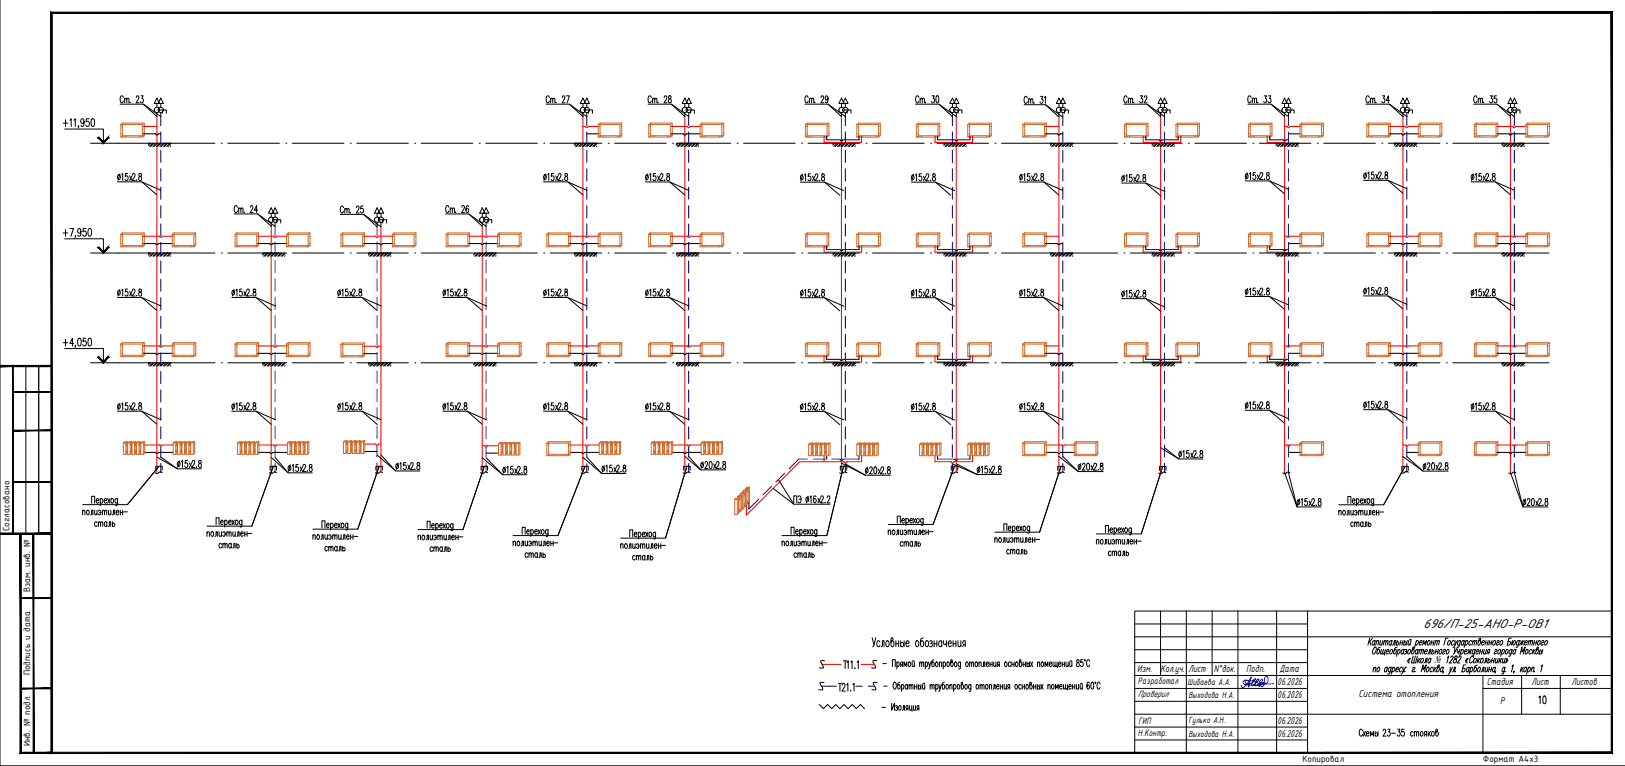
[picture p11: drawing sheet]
<svg xmlns="http://www.w3.org/2000/svg" width="630mm" height="297mm" viewBox="0 0 630 297" stroke-linecap="round" stroke-linejoin="round" font-family="sans-serif">
<defs><g id="words">
<g font-size="8.4">
<text x="59.6" y="183.1">15х2.8</text>
<text x="324.9" y="185.6">20х2.8</text>
</g>
<g font-size="7.9">
<text x="448.7" y="179.2">15х2.8</text>
<text x="367.9" y="185.2">15х2.8</text>
</g>
<text font-size="6.2" x="600.4" y="274.1" transform="rotate(-90 600.4 274.1)">10</text>
<text font-size="5.4" x="551.8" y="243.6">696/П-25-АНО-Р-ОВ1</text>
<g font-size="4.2">
<text x="440.9" y="260.5">Изм.</text>
<text x="449.9" y="260.5">Кол.уч.</text>
<text x="460.8" y="260.5">Лист</text>
<text x="470.7" y="260.5">N°док.</text>
<text x="483.2" y="260.5">Подп.</text>
<text x="496.1" y="260.5">Дата</text>
<text x="495.4" y="265.8">06.2026</text>
<text x="576.5" y="265.5">Cтадия</text>
<text x="593.8" y="265.5">Лист</text>
<text x="609.3" y="265.6">Листов</text>
<text x="495.4" y="270.8">06.2026</text>
<text x="526.7" y="270.5">Система отопления</text>
<text x="581.6" y="273">Р</text>
<text x="495.4" y="280.8">06.2026</text>
<text x="495.4" y="285.8">06.2026</text>
</g>
<text font-size="4.1" x="556.2" y="257.1">№</text>
<g font-size="3.9">
<text x="3.7" y="206" transform="rotate(-90 3.7 206)">Согласовано</text>
<text x="11.7" y="229.6" transform="rotate(-90 11.7 229.6)">Взам. инв. №</text>
<text x="11.7" y="261.9" transform="rotate(-90 11.7 261.9)">Подпись и дата</text>
<text x="441.2" y="265.3">Разработал</text>
<text x="441.2" y="270.3">Проверил</text>
<text x="441.4" y="280.7">ГИП</text>
<text x="441.2" y="285.3">Н.Контр.</text>
<text x="11.7" y="289.5" transform="rotate(-90 11.7 289.5)">Инв. № подл.</text>
<text x="505" y="295.5">Копировал</text>
<text x="575" y="295.5">Формат А4х3</text>
</g>
<g font-size="3.7">
<text x="460.5" y="265.6">Шибаева А.А.</text>
<text x="460.8" y="270.6">Выходова Н.А.</text>
<text x="460.8" y="280.3">Гулько А.Н.</text>
<text x="460.8" y="285.7">Выходова Н.А.</text>
</g>
</g></defs>
<g fill="none" stroke="#00f" stroke-width=".4">
<path d="M61.3 51.9h1M62.3 45.2v3.5M62.3 51.1v4.8M62.3 58.3v4.7M227.5 45.2v3.5M227.5 51.1v4.8M227.5 58.3v4.7M267 45.2v3.5M267 51.1v4.8M267 58.3v4.7M320.5 54.2h5.3M326.8 54.2h6.3"/>
<path d="M327.8 45.2v3.5M327.8 51.1v4.8M327.8 58.3v4.7M363.5 54.2h6.8M369.3 45.2v3.5M369.3 51.1v4.8M369.3 58.3v4.7M371.3 54.2h4.8M412.1 45.2v3.5M412.1 51.1v4.8M412.1 58.3v4.7M444.3 54.2h5.2"/>
<path d="M450.5 54.2h6.3M451.5 45.2v3.5M451.5 51.1v4.8M451.5 58.3v4.7M492.3 54.2h5.2M498.6 54.2h1M499.6 45.2v3.5M499.6 51.1v4.8M499.6 58.3v4.7M545.5 45.2v3.5M545.5 51.1v4.8M545.5 58.3v4.7"/>
<path d="M587.2 45.2v3.5M587.2 51.1v4.8M587.2 58.3v4.7M62.3 65.4v4.8M62.3 72.5v4.8M62.3 79.7v4.8M227.5 65.4v4.8M227.5 72.5v4.8M227.5 79.7v4.8M267 65.4v4.8M267 72.5v4.8M267 79.7v4.8"/>
<path d="M327.8 65.4v4.8M327.8 72.5v4.8M327.8 79.7v4.8M369.3 65.4v4.8M369.3 72.5v4.8M369.3 79.7v4.8M412.1 65.4v4.8M412.1 72.5v4.8M412.1 79.7v4.8M451.5 65.4v4.8M451.5 72.5v4.8M451.5 79.7v4.8"/>
<path d="M499.6 65.4v4.8M499.6 72.5v4.8M499.6 79.7v4.8M545.5 65.4v4.8M545.5 72.5v4.8M545.5 79.7v4.8M587.2 65.4v4.8M587.2 72.5v4.8M587.2 79.7v4.8M62.3 86.8v4.8M62.3 94v4.7M106.7 87.8v3.6"/>
<path d="M106.7 93.8v4.8M146.2 87.8v3.6M146.2 93.8v4.8M188.5 87.8v3.6M188.5 93.8v4.8M227.5 86.8v4.8M227.5 94v4.7M267 86.8v4.8M267 94v4.7M320.5 96.8h5.3M326.8 96.8h6.3M327.8 86.8v4.8"/>
<path d="M327.8 94v4.7M363.5 96.8h6.8M369.3 86.8v4.8M369.3 94v4.7M371.3 96.8h4.8M412.1 86.8v4.8M412.1 94v4.7M444.2 96.8h5.3M450.5 96.8h6.3M451.5 86.8v4.8M451.5 94v4.7M492.3 96.8h5.2"/>
<path d="M498.6 96.8h1M499.6 86.8v4.8M499.6 94v4.7M545.5 86.8v4.8M545.5 94v4.7M587.2 86.8v4.8M587.2 94v4.7M62.3 101.1v4.8M62.3 108.3v4.7M62.3 115.4v4.8M106.7 101v4.7M106.7 108.1v4.8"/>
<path d="M106.7 115.3v4.7M146.2 101v4.7M146.2 108.1v4.8M146.2 115.3v4.7M188.5 101v4.7M188.5 108.1v4.8M188.5 115.3v4.7M227.5 101.1v4.8M227.5 108.3v4.7M227.5 115.4v4.8M267 101.1v4.8M267 108.3v4.7"/>
<path d="M267 115.4v4.8M327.8 101.1v4.8M327.8 108.3v4.7M327.8 115.4v4.8M369.3 101.1v4.8M369.3 108.3v4.7M369.3 115.4v4.8M412.1 101.1v4.8M412.1 108.3v4.7M412.1 115.4v4.8M451.5 101.1v4.8M451.5 108.3v4.7"/>
<path d="M451.5 115.4v4.8M499.6 101.1v4.8M499.6 108.3v4.7M499.6 115.4v4.8M545.5 101.1v4.8M545.5 108.3v4.7M545.5 115.4v4.8M587.2 101.1v4.8M587.2 108.3v4.7M587.2 115.4v4.8M62.3 122.6v4.7M62.3 129.7v4.8"/>
<path d="M62.3 136.8v4.8M106.7 122.4v4.8M106.7 129.5v4.8M106.7 136.7v4.8M146.2 122.4v4.8M146.2 129.5v4.8M146.2 136.7v4.8M188.5 122.4v4.8M188.5 129.5v4.8M188.5 136.7v4.8M227.5 122.6v4.7M227.5 129.7v4.8"/>
<path d="M227.5 136.8v4.8M267 122.6v4.7M267 129.7v4.8M267 136.8v4.8M320.5 139.3h5.2M326.7 139.3h6.4M327.8 122.6v4.7M327.8 129.7v4.8M327.8 136.8v4.8M363.5 139.3h6.8M369.3 122.6v4.7M369.3 129.7v4.8"/>
<path d="M369.3 136.8v4.8M371.3 139.3h4.8M412.1 122.6v4.7M412.1 129.7v4.8M412.1 136.8v4.8M444.2 139.3h5.3M450.5 139.3h6.3M451.5 122.6v4.7M451.5 129.7v4.8M451.5 136.8v4.8M492.3 139.3h5.2M498.6 139.3h1"/>
<path d="M499.6 122.6v4.7M499.6 129.7v4.8M499.6 136.8v4.8M545.5 122.6v4.7M545.5 129.7v4.8M545.5 136.8v4.8M587.2 122.6v4.7M587.2 129.7v4.8M587.2 136.8v4.8M62.3 144v4.7M62.3 151.1v4.8M62.3 158.3v4.7"/>
<path d="M106.7 143.8v4.8M106.7 151v4.8M106.7 158.1v4.8M146.2 143.8v4.8M146.2 151v4.8M146.2 158.1v4.8M188.5 143.8v4.8M188.5 151v4.8M188.5 158.1v4.8M227.5 144v4.7M227.5 151.1v4.8M227.5 158.3v4.7"/>
<path d="M267 144v4.7M267 151.1v4.8M267 158.3v4.7M327.8 144v4.7M327.8 151.1v4.8M327.8 158.3v4.7M369.3 144v4.7M369.3 151.1v4.8M369.3 158.3v4.7M412.1 144v4.7M412.1 151.1v4.8M412.1 158.3v4.7"/>
<path d="M451.5 144v4.7M451.5 151.1v4.8M451.5 158.3v4.7M499.6 144v4.7M499.6 151.1v4.8M499.6 158.3v4.7M545.5 144v4.7M545.5 151.1v4.8M545.5 158.3v4.7M587.2 144v4.7M587.2 151.1v4.8M587.2 158.3v4.7"/>
<path d="M62.3 165.4v4.8M62.3 172.6v4.7M106.7 165.3v4.7M106.7 172.4v4.8M106.7 179.6v3.6M146.2 172.4v4.8M146.2 179.6v3.6M146.2 165.3v4.7M188.5 165.3v4.7M188.5 172.4v4.8M188.5 179.6v3.6M227.5 165.4v4.8"/>
<path d="M227.5 172.6v4.7M227.5 179.7v3.5M267 165.4v4.8M267 172.6v4.7M267 179.7v3.5M312.9 178h-3.2l-3.8 3.8M315.3 178h4.8M327.8 165.4v4.8M327.8 172.6v4.7M363.5 178h6.8M369.3 165.4v4.8M369.3 172.6v4.7"/>
<path d="M412.1 165.4v4.8M412.1 172.6v4.7M412.1 179.7v3.5M451.5 165.4v4.8M451.5 179.7v3.5M499.6 165.4v4.8M499.6 172.6v4.7M499.6 179.7v3.5M545.5 165.4v4.8M545.5 172.6v4.7M545.5 179.7v3.5M587.2 165.4v4.8"/>
<path d="M587.2 172.6v4.7M587.2 179.7v3.5M294.1 193.6l-3.7 3.8M299.2 188.6l-3.4 3.3M304.2 183.5l-3.3 3.4M318.5 266.1h5.8M331.9 266.1h2.4M336.7 266.1h2.4"/>
</g>
<g fill="none" stroke="#f00" stroke-width=".4">
<path d="M55.6 49h5.2M60.8 45.2v138M226 49h1l.5 .5 .5-.5h4.3M226 45.2v138M260.3 49h6.3l.4 .5 .5-.5h4.3M265.5 45.2v138M319.5 52.9v2.3h7.8l.5 .5 .5-.5h5.8v-2.3M326.3 45.2l-.1 138M362.5 52.9v2.3h6.3M369.8 55.2l-.5 .5-.5-.5M370.8 45.2v138M377.1 52.9v2.3h-7.3"/>
<path d="M405.3 49h5.3M410.6 45.2l-.1 138M443.3 52.9v2.3h7.7l.5 .5 .5-.5h5.8v-2.3M450 45.2v138M491.3 52.9v2.3h6.8M498.1 49h.9M498.1 45.2v138M499.1 49l.5 .5 .5-.5h4.3M538.7 49h6.3l.5 .5 .5-.5h4.3M544 45.2l-.1 138M585.7 45.2l-.1 138M587.7 49h4.3"/>
<path d="M587.7 49l-.5 .5-.5-.5h-6.3M55.6 91.6h6.2l.5 .5 .5-.5h4.3M99.9 91.6h6.3l.4 .5 .5-.5h4.3M105.2 87.8l-.1 95.4M141 91.6h4.7l.5 .5 .5-.5h5.8M147.7 87.8v95.4M181.7 91.6h6.3l.5 .5 .5-.5h4.3M187 87.8v95.4M220.8 91.6h6.2l.5 .5 .5-.5h4.3M260.3 91.6h6.3l.4 .5 .5-.5h4.3M319.5 95.5v2.3h7.8l.5 .5 .5-.5h5.8v-2.3M362.5 95.5v2.3h6.3"/>
<path d="M377.1 95.5v2.3h-7.3l-.5 .5-.5-.5M405.3 91.6h5.3M443.3 95.5v2.3h7.7l.5 .5 .5-.5h5.8v-2.3M491.3 95.5v2.3h6.8M498.1 91.6h.9M499.1 91.6l.5 .5 .5-.5h4.3M538.7 91.6h6.3l.5 .5 .5-.5h4.3M587.7 91.6h4.2M587.7 91.6l-.5 .5-.5-.5h-6.3M55.6 134.1h6.2l.5 .5 .5-.5h4.3M107.1 134.1h4.3M107.2 134.1l-.5 .5-.5-.5h-6.3"/>
<path d="M141 134.3h4.7l.5 .5 .5-.5h1M181.7 134.1l6.3 .1M188 134.1l.5 .5 .5-.5h4.3M220.8 134.1h6.2l.5 .5 .5-.5h4.3M260.3 134.1h6.3l.4 .5 .5-.5h4.3M319.5 138v2.3h7.8l.5 .5 .5-.5M334.1 138v2.3h-5.8M362.5 138v2.3h6.3M377.1 138v2.3h-7.3l-.5 .5-.5-.5M405.3 134.1l5.3 .1M443.3 138v2.3l7.7 .1M457.8 138v2.3h-5.8l-.5 .5-.5-.5"/>
<path d="M491.3 138v2.3l6.8 .1M498.1 134.2h.9M504.4 134.1l-4.3 .1-.5 .4-.5-.4M538.7 134.1h6.3l.5 .5 .5-.5h4.3M587.7 134.1h4.3M587.7 134.1l-.5 .5-.5-.5h-6.3M55.6 172.6l6.2-.1 .5 .5 .5-.5 4.3 .1M107.1 172.6h4.3M107.2 172.5l-.5 .5-.5-.5-6.3 .1M141 172.2h4.7l.5 .5 .5-.5h1M187 172.8h1M188 172.8l.5 .5 .5-.5h4.3"/>
<path d="M220.8 172.6l6.2-.1 .5 .5 .5-.5 4.3 .1M260.3 172.6l6.3-.1 .4 .5 .5-.5 4.3 .1M319.5 176.7v2.3M327.3 179l-17.2 .1-20.7 20.6v-3.7M362.5 176.7v2.3h6.3M405.3 172.6l6.3-.1 .5 .5 .5-.5 4.3 .1M498.1 172.6l1-.1 .5 .5 .5-.5 4.3 .1M544 172.6l1-.1 .5 .5 .5-.5 4.3 .1M587.7 172.6h4.3M587.7 172.5l-.5 .5-.5-.5-6.3 .1M318.7 257.6h7.4M333.9 257.6h5.1"/>
</g>
<g fill="none" stroke="#000" stroke-width=".39">
<path d="M57.9 55.5l-.4 .4M58.3 55.5l-.8 .9M59.2 55.5l-1.3 1.3M59.7 55.5l-1.3 1.3M60.6 55.5l-1.3 1.3M61 55.5l-1.3 1.3M61.9 55.5l-1.3 1.3M62.4 55.5l-1.3 1.3M63.3 55.5l-1.3 1.3M63.7 55.5l-1.3 1.3M64.6 55.5l-1.3 1.3M65 55.5l-1.2 1.3"/>
<path d="M66 55.5l-1.3 1.3M66.2 56.6l-.2 .2M66.2 55.7l-1.1 1.1M223.1 55.5l-.4 .4M223.5 55.5l-.8 .9M224.4 55.5l-1.3 1.3M224.9 55.5l-1.3 1.3M225.7 55.5l-1.2 1.3M226.2 55.5l-1.3 1.3M227.1 55.5l-1.3 1.3M227.5 55.5l-1.2 1.3M228.4 55.5l-1.2 1.3"/>
<path d="M228.9 55.5l-1.3 1.3M229.8 55.5l-1.3 1.3M230.2 55.5l-1.2 1.3M231.1 55.5l-1.3 1.3M231.4 56.6l-.2 .2M231.4 55.7l-1.1 1.1M262.6 55.5l-.4 .4M263 55.5l-.8 .9M263.9 55.5l-1.3 1.3M264.4 55.5l-1.3 1.3M265.3 55.5l-1.3 1.3M265.7 55.5l-1.3 1.3"/>
<path d="M266.6 55.5l-1.3 1.3M267.1 55.5l-1.3 1.3M268 55.5l-1.3 1.3M268.4 55.5l-1.3 1.3M269.3 55.5l-1.3 1.3M269.7 55.5l-1.2 1.3M270.7 55.5l-1.3 1.3M270.9 56.6l-.2 .2M270.9 55.7l-1.1 1.1M323.3 55.5l-.4 .4M323.8 55.5l-.9 .9M324.7 55.5l-1.3 1.3"/>
<path d="M325.1 55.5l-1.3 1.3M326 55.5l-1.3 1.3M326.5 55.5l-1.3 1.3M327.3 55.5l-1.2 1.3M327.8 55.5l-1.3 1.3M328.7 55.5l-1.3 1.3M329.1 55.5l-1.2 1.3M330.1 55.5l-1.3 1.3M330.5 55.5l-1.3 1.3M331.4 55.5l-1.3 1.3M331.7 56.6l-.2 .2M331.7 55.7l-1.1 1.1"/>
<path d="M366.3 55.5l-.4 .4M366.8 55.5l-.9 .9M367.7 55.5l-1.3 1.3M368.1 55.5l-1.3 1.3M369 55.5l-1.3 1.3M369.5 55.5l-1.3 1.3M370.4 55.5l-1.3 1.3M370.8 55.5l-1.3 1.3M371.7 55.5l-1.3 1.3M372.2 55.5l-1.3 1.3M373 55.5l-1.2 1.3M373.5 55.5l-1.3 1.3"/>
<path d="M374.4 55.5l-1.3 1.3M374.7 56.6l-.2 .2M374.7 55.7l-1.1 1.1M407.6 55.5l-.4 .4M408.1 55.5l-.9 .9M409 55.5l-1.3 1.3M409.4 55.5l-1.3 1.3M410.3 55.5l-1.3 1.3M410.8 55.5l-1.3 1.3M411.6 55.5l-1.2 1.3M412.1 55.5l-1.3 1.3M413 55.5l-1.3 1.3"/>
<path d="M413.4 55.5l-1.2 1.3M414.4 55.5l-1.3 1.3M414.8 55.5l-1.3 1.3M415.7 55.5l-1.3 1.3M416 56.6l-.2 .2M416 55.7l-1.1 1.1M447 55.5l-.3 .4M447.5 55.5l-.8 .9M448.4 55.5l-1.3 1.3M448.8 55.5l-1.3 1.3M449.7 55.5l-1.2 1.3M450.2 55.5l-1.3 1.3"/>
<path d="M451.1 55.5l-1.3 1.3M451.5 55.5l-1.2 1.3M452.4 55.5l-1.3 1.3M452.9 55.5l-1.3 1.3M453.8 55.5l-1.3 1.3M454.2 55.5l-1.3 1.3M455.1 55.5l-1.3 1.3M455.4 55.7l-1.1 1.1M455.4 56.6l-.2 .2M495.1 55.5l-.4 .4M495.6 55.5l-.9 .9M496.4 55.5l-1.2 1.3"/>
<path d="M496.9 55.5l-1.3 1.3M497.8 55.5l-1.3 1.3M498.2 55.5l-1.2 1.3M499.2 55.5l-1.3 1.3M499.6 55.5l-1.3 1.3M500.5 55.5l-1.3 1.3M501 55.5l-1.3 1.3M501.8 55.5l-1.2 1.3M502.3 55.5l-1.3 1.3M503.2 55.5l-1.3 1.3M503.5 56.6l-.2 .2M503.5 55.7l-1.1 1.1"/>
<path d="M541 55.5l-.4 .4M541.5 55.5l-.9 .9M542.4 55.5l-1.3 1.3M542.8 55.5l-1.3 1.3M543.7 55.5l-1.3 1.3M544.2 55.5l-1.3 1.3M545 55.5l-1.2 1.3M545.5 55.5l-1.3 1.3M546.4 55.5l-1.3 1.3M546.8 55.5l-1.2 1.3M547.8 55.5l-1.3 1.3M548.2 55.5l-1.3 1.3"/>
<path d="M549.1 55.5l-1.3 1.3M549.4 56.6l-.2 .2M549.4 55.7l-1.1 1.1M582.7 55.5l-.4 .4M583.1 55.5l-.8 .9M584.1 55.5l-1.3 1.3M584.5 55.5l-1.3 1.3M585.4 55.5l-1.3 1.3M585.9 55.5l-1.3 1.3M586.7 55.5l-1.2 1.3M587.2 55.5l-1.3 1.3M588.1 55.5l-1.3 1.3"/>
<path d="M588.5 55.5l-1.3 1.3M589.4 55.5l-1.2 1.3M589.9 55.5l-1.3 1.3M590.8 55.5l-1.3 1.3M591.1 56.6l-.3 .2M591.1 55.7l-1.1 1.1M57.9 98.1l-.4 .4M58.3 98.1l-.8 .8M59.2 98.1l-1.3 1.3M59.7 98.1l-1.3 1.3M60.6 98.1l-1.3 1.3M61 98.1l-1.3 1.3"/>
<path d="M61.9 98.1l-1.3 1.3M62.4 98.1l-1.3 1.3M63.3 98.1l-1.3 1.3M63.7 98.1l-1.3 1.3M64.6 98.1l-1.3 1.3M65 98.1l-1.2 1.3M66 98.1l-1.3 1.3M66.2 99.2l-.2 .2M66.2 98.3l-1.1 1.1M102.2 98.1l-.4 .4M102.6 98.1l-.8 .8M103.5 98.1l-1.2 1.3"/>
<path d="M104 98.1l-1.3 1.3M104.9 98.1l-1.3 1.3M105.3 98.1l-1.2 1.3M106.2 98.1l-1.3 1.3M106.7 98.1l-1.3 1.3M107.6 98.1l-1.3 1.3M108 98.1l-1.3 1.3M108.9 98.1l-1.2 1.3M109.4 98.1l-1.3 1.3M110.3 98.1l-1.3 1.3M110.6 99.2l-.3 .2M110.6 98.3l-1.2 1.1"/>
<path d="M143.2 98.1l-.3 .4M143.7 98.1l-.8 .8M144.6 98.1l-1.3 1.3M145 98.1l-1.2 1.3M145.9 98.1l-1.2 1.3M146.4 98.1l-1.3 1.3M147.3 98.1l-1.3 1.3M147.7 98.1l-1.2 1.3M148.6 98.1l-1.2 1.3M149.1 98.1l-1.3 1.3M150 98.1l-1.3 1.3M150.4 98.1l-1.3 1.3"/>
<path d="M151.3 98.1l-1.2 1.3M151.6 99.2l-.2 .2M151.6 98.3l-1.1 1.1M184 98.1l-.4 .4M184.5 98.1l-.9 .8M185.4 98.1l-1.3 1.3M185.8 98.1l-1.3 1.3M186.7 98.1l-1.3 1.3M187.2 98.1l-1.3 1.3M188.1 98.1l-1.3 1.3M188.5 98.1l-1.3 1.3M189.4 98.1l-1.3 1.3"/>
<path d="M189.9 98.1l-1.3 1.3M190.8 98.1l-1.3 1.3M191.2 98.1l-1.3 1.3M192.1 98.1l-1.3 1.3M192.4 99.2l-.2 .2M192.4 98.3l-1.1 1.1M223.1 98.1l-.4 .4M223.5 98.1l-.8 .8M224.4 98.1l-1.3 1.3M224.9 98.1l-1.3 1.3M225.7 98.1l-1.2 1.3M226.2 98.1l-1.3 1.3"/>
<path d="M227.1 98.1l-1.3 1.3M227.5 98.1l-1.2 1.3M228.4 98.1l-1.2 1.3M228.9 98.1l-1.3 1.3M229.8 98.1l-1.3 1.3M230.2 98.1l-1.2 1.3M231.1 98.1l-1.3 1.3M231.4 99.2l-.2 .2M231.4 98.3l-1.1 1.1M262.6 98.1l-.4 .4M263 98.1l-.8 .8M263.9 98.1l-1.3 1.3"/>
<path d="M264.4 98.1l-1.3 1.3M265.3 98.1l-1.3 1.3M265.7 98.1l-1.3 1.3M266.6 98.1l-1.3 1.3M267.1 98.1l-1.3 1.3M268 98.1l-1.3 1.3M268.4 98.1l-1.3 1.3M269.3 98.1l-1.3 1.3M269.7 98.1l-1.2 1.3M270.7 98.1l-1.3 1.3M270.9 99.2l-.2 .2M270.9 98.3l-1.1 1.1"/>
<path d="M323.3 98.1l-.4 .4M323.8 98.1l-.9 .8M324.7 98.1l-1.3 1.3M325.1 98.1l-1.3 1.3M326 98.1l-1.3 1.3M326.5 98.1l-1.3 1.3M327.3 98.1l-1.2 1.3M327.8 98.1l-1.3 1.3M328.7 98.1l-1.3 1.3M329.1 98.1l-1.2 1.3M330.1 98.1l-1.3 1.3M330.5 98.1l-1.3 1.3"/>
<path d="M331.4 98.1l-1.3 1.3M331.7 99.2l-.2 .2M331.7 98.3l-1.1 1.1M366.3 98.1l-.4 .4M366.8 98.1l-.9 .8M367.7 98.1l-1.3 1.3M368.1 98.1l-1.3 1.3M369 98.1l-1.3 1.3M369.5 98.1l-1.3 1.3M370.4 98.1l-1.3 1.3M370.8 98.1l-1.3 1.3M371.7 98.1l-1.3 1.3"/>
<path d="M372.2 98.1l-1.3 1.3M373 98.1l-1.2 1.3M373.5 98.1l-1.3 1.3M374.4 98.1l-1.3 1.3M374.7 99.2l-.2 .2M374.7 98.3l-1.1 1.1M407.6 98.1l-.4 .4M408.1 98.1l-.9 .8M409 98.1l-1.3 1.3M409.4 98.1l-1.3 1.3M410.3 98.1l-1.3 1.3M410.8 98.1l-1.3 1.3"/>
<path d="M411.6 98.1l-1.2 1.3M412.1 98.1l-1.3 1.3M413 98.1l-1.3 1.3M413.4 98.1l-1.2 1.3M414.4 98.1l-1.3 1.3M414.8 98.1l-1.3 1.3M415.7 98.1l-1.3 1.3M416 99.2l-.2 .2M416 98.3l-1.1 1.1M447 98.1l-.3 .4M447.5 98.1l-.8 .8M448.4 98.1l-1.3 1.3"/>
<path d="M448.8 98.1l-1.3 1.3M449.7 98.1l-1.2 1.3M450.2 98.1l-1.3 1.3M451.1 98.1l-1.3 1.3M451.5 98.1l-1.2 1.3M452.4 98.1l-1.3 1.3M452.9 98.1l-1.3 1.3M453.8 98.1l-1.3 1.3M454.2 98.1l-1.3 1.3M455.1 98.1l-1.3 1.3M455.4 99.2l-.2 .2M455.4 98.3l-1.1 1.1"/>
<path d="M495.1 98.1l-.4 .4M495.6 98.1l-.9 .8M496.4 98.1l-1.2 1.3M496.9 98.1l-1.3 1.3M497.8 98.1l-1.3 1.3M498.2 98.1l-1.2 1.3M499.2 98.1l-1.3 1.3M499.6 98.1l-1.3 1.3M500.5 98.1l-1.3 1.3M501 98.1l-1.3 1.3M501.8 98.1l-1.2 1.3M502.3 98.1l-1.3 1.3"/>
<path d="M503.2 98.1l-1.3 1.3M503.5 99.2l-.2 .2M503.5 98.3l-1.1 1.1M541 98.1l-.4 .4M541.5 98.1l-.9 .8M542.4 98.1l-1.3 1.3M542.8 98.1l-1.3 1.3M543.7 98.1l-1.3 1.3M544.2 98.1l-1.3 1.3M545 98.1l-1.2 1.3M545.5 98.1l-1.3 1.3M546.4 98.1l-1.3 1.3"/>
<path d="M546.8 98.1l-1.2 1.3M547.8 98.1l-1.3 1.3M548.2 98.1l-1.3 1.3M549.1 98.1l-1.3 1.3M549.4 99.2l-.2 .2M549.4 98.3l-1.1 1.1M582.7 98.1l-.4 .4M583.1 98.1l-.8 .8M584.1 98.1l-1.3 1.3M584.5 98.1l-1.3 1.3M585.4 98.1l-1.3 1.3M585.9 98.1l-1.3 1.3"/>
<path d="M586.7 98.1l-1.2 1.3M587.2 98.1l-1.3 1.3M588.1 98.1l-1.3 1.3M588.5 98.1l-1.3 1.3M589.4 98.1l-1.2 1.3M589.9 98.1l-1.3 1.3M590.8 98.1l-1.3 1.3M591.1 99.2l-.3 .2M591.1 98.3l-1.1 1.1M57.9 140.7l-.4 .4M58.3 140.7l-.8 .8M59.2 140.7l-1.3 1.3"/>
<path d="M59.7 140.7l-1.3 1.3M60.6 140.7l-1.3 1.3M61 140.7l-1.3 1.3M61.9 140.7l-1.3 1.3M62.4 140.7l-1.3 1.3M63.3 140.7l-1.3 1.3M63.7 140.7l-1.3 1.3M64.6 140.7l-1.3 1.3M65 140.7l-1.2 1.3M66 140.7l-1.3 1.3M66.2 141.7l-.2 .3M66.2 140.9l-1.1 1.1"/>
<path d="M102.2 140.7l-.4 .4M102.6 140.7l-.8 .8M103.5 140.7l-1.2 1.3M104 140.7l-1.3 1.3M104.9 140.7l-1.3 1.3M105.3 140.7l-1.2 1.3M106.2 140.7l-1.3 1.3M106.7 140.7l-1.3 1.3M107.6 140.7l-1.3 1.3M108 140.7l-1.3 1.3M108.9 140.7l-1.2 1.3M109.4 140.7l-1.3 1.3"/>
<path d="M110.3 140.7l-1.3 1.3M110.6 141.7l-.3 .3M110.6 140.9l-1.2 1.1M143.2 140.7l-.3 .4M143.7 140.7l-.8 .8M144.6 140.7l-1.3 1.3M145 140.7l-1.2 1.3M145.9 140.7l-1.2 1.3M146.4 140.7l-1.3 1.3M147.3 140.7l-1.3 1.3M147.7 140.7l-1.2 1.3M148.6 140.7l-1.2 1.3"/>
<path d="M149.1 140.7l-1.3 1.3M150 140.7l-1.3 1.3M150.4 140.7l-1.3 1.3M151.3 140.7l-1.2 1.3M151.6 141.7l-.2 .3M151.6 140.9l-1.1 1.1M184 140.7l-.4 .4M184.5 140.7l-.9 .8M185.4 140.7l-1.3 1.3M185.8 140.7l-1.3 1.3M186.7 140.7l-1.3 1.3M187.2 140.7l-1.3 1.3"/>
<path d="M188.1 140.7l-1.3 1.3M188.5 140.7l-1.3 1.3M189.4 140.7l-1.3 1.3M189.9 140.7l-1.3 1.3M190.8 140.7l-1.3 1.3M191.2 140.7l-1.3 1.3M192.1 140.7l-1.3 1.3M192.4 141.7l-.2 .3M192.4 140.9l-1.1 1.1M223.1 140.7l-.4 .4M223.5 140.7l-.8 .8M224.4 140.7l-1.3 1.3"/>
<path d="M224.9 140.7l-1.3 1.3M225.7 140.7l-1.2 1.3M226.2 140.7l-1.3 1.3M227.1 140.7l-1.3 1.3M227.5 140.7l-1.2 1.3M228.4 140.7l-1.2 1.3M228.9 140.7l-1.3 1.3M229.8 140.7l-1.3 1.3M230.2 140.7l-1.2 1.3M231.1 140.7l-1.3 1.3M231.4 141.7l-.2 .3M231.4 140.9l-1.1 1.1"/>
<path d="M262.6 140.7l-.4 .4M263 140.7l-.8 .8M263.9 140.7l-1.3 1.3M264.4 140.7l-1.3 1.3M265.3 140.7l-1.3 1.3M265.7 140.7l-1.3 1.3M266.6 140.7l-1.3 1.3M267.1 140.7l-1.3 1.3M268 140.7l-1.3 1.3M268.4 140.7l-1.3 1.3M269.3 140.7l-1.3 1.3M269.7 140.7l-1.2 1.3"/>
<path d="M270.7 140.7l-1.3 1.3M270.9 141.7l-.2 .3M270.9 140.9l-1.1 1.1M323.3 140.7l-.4 .4M323.8 140.7l-.9 .8M324.7 140.7l-1.3 1.3M325.1 140.7l-1.3 1.3M326 140.7l-1.3 1.3M326.5 140.7l-1.3 1.3M327.3 140.7l-1.2 1.3M327.8 140.7l-1.3 1.3M328.7 140.7l-1.3 1.3"/>
<path d="M329.1 140.7l-1.2 1.3M330.1 140.7l-1.3 1.3M330.5 140.7l-1.3 1.3M331.4 140.7l-1.3 1.3M331.7 141.7l-.2 .3M331.7 140.9l-1.1 1.1M366.3 140.7l-.4 .4M366.8 140.7l-.9 .8M367.7 140.7l-1.3 1.3M368.1 140.7l-1.3 1.3M369 140.7l-1.3 1.3M369.5 140.7l-1.3 1.3"/>
<path d="M370.4 140.7l-1.3 1.3M370.8 140.7l-1.3 1.3M371.7 140.7l-1.3 1.3M372.2 140.7l-1.3 1.3M373 140.7l-1.2 1.3M373.5 140.7l-1.3 1.3M374.4 140.7l-1.3 1.3M374.7 141.7l-.2 .3M374.7 140.9l-1.1 1.1M407.6 140.7l-.4 .4M408.1 140.7l-.9 .8M409 140.7l-1.3 1.3"/>
<path d="M409.4 140.7l-1.3 1.3M410.3 140.7l-1.3 1.3M410.8 140.7l-1.3 1.3M411.6 140.7l-1.2 1.3M412.1 140.7l-1.3 1.3M413 140.7l-1.3 1.3M413.4 140.7l-1.2 1.3M414.4 140.7l-1.3 1.3M414.8 140.7l-1.3 1.3M415.7 140.7l-1.3 1.3M416 141.7l-.2 .3M416 140.9l-1.1 1.1"/>
<path d="M447 140.7l-.3 .4M447.5 140.7l-.8 .8M448.4 140.7l-1.3 1.3M448.8 140.7l-1.3 1.3M449.7 140.7l-1.2 1.3M450.2 140.7l-1.3 1.3M451.1 140.7l-1.3 1.3M451.5 140.7l-1.2 1.3M452.4 140.7l-1.3 1.3M452.9 140.7l-1.3 1.3M453.8 140.7l-1.3 1.3M454.2 140.7l-1.3 1.3"/>
<path d="M455.1 140.7l-1.3 1.3M455.4 141.7l-.2 .3M455.4 140.9l-1.1 1.1M495.1 140.7l-.4 .4M495.6 140.7l-.9 .8M496.4 140.7l-1.2 1.3M496.9 140.7l-1.3 1.3M497.8 140.7l-1.3 1.3M498.2 140.7l-1.2 1.3M499.2 140.7l-1.3 1.3M499.6 140.7l-1.3 1.3M500.5 140.7l-1.3 1.3"/>
<path d="M501 140.7l-1.3 1.3M501.8 140.7l-1.2 1.3M502.3 140.7l-1.3 1.3M503.2 140.7l-1.3 1.3M503.5 141.7l-.2 .3M503.5 140.9l-1.1 1.1M541 140.7l-.4 .4M541.5 140.7l-.9 .8M542.4 140.7l-1.3 1.3M542.8 140.7l-1.3 1.3M543.7 140.7l-1.3 1.3M544.2 140.7l-1.3 1.3"/>
<path d="M545 140.7l-1.2 1.3M545.5 140.7l-1.3 1.3M546.4 140.7l-1.3 1.3M546.8 140.7l-1.2 1.3M547.8 140.7l-1.3 1.3M548.2 140.7l-1.3 1.3M549.1 140.7l-1.3 1.3M549.4 141.7l-.2 .3M549.4 140.9l-1.1 1.1M582.7 140.7l-.4 .4M583.1 140.7l-.8 .8M584.1 140.7l-1.3 1.3"/>
<path d="M584.5 140.7l-1.3 1.3M585.4 140.7l-1.3 1.3M585.9 140.7l-1.3 1.3M586.7 140.7l-1.2 1.3M587.2 140.7l-1.3 1.3M588.1 140.7l-1.3 1.3M588.5 140.7l-1.3 1.3M589.4 140.7l-1.2 1.3M589.9 140.7l-1.3 1.3M590.8 140.7l-1.3 1.3M591.1 141.7l-.3 .3M591.1 140.9l-1.1 1.1"/>
</g>
<!-- layer: 0 -->
<g fill="none" stroke="#000" stroke-width=".39">
<path d="M57.6 55.5h8.6M222.7 55.5h8.7M262.3 55.5h8.6M323 55.5h8.7M366 55.5h8.7M407.3 55.5h8.7M446.7 55.5h8.7M494.8 55.5h8.7M540.7 55.5h8.7M582.4 55.5h8.7M57.6 98.1h8.6M101.9 98.1h8.7"/>
<path d="M142.9 98.1h8.7M183.7 98.1h8.7M222.7 98.1h8.7M262.3 98.1h8.6M323 98.1h8.7M366 98.1h8.7M407.3 98.1h8.7M446.7 98.1h8.7M494.8 98.1h8.7M540.7 98.1h8.7M582.4 98.1h8.7M57.6 140.7h8.6"/>
<path d="M101.9 140.7h8.7M142.9 140.7h8.7M183.7 140.7h8.7M222.7 140.7h8.7M262.3 140.7h8.6M323 140.7h8.7M366 140.7h8.7M407.3 140.7h8.7M446.7 140.7h8.7M494.8 140.7h8.7M540.7 140.7h8.7M582.4 140.7h8.7"/>
</g>
<g fill="none" stroke="#000" stroke-width=".39">
<path d="M60.8 38l1.1 2.1h-2.1zM62.3 38l1.1 2.1h-2.1zM226 38l1.1 2.1h-2.1zM227.5 38l1 2.1h-2zM265.5 38l1.1 2.1h-2.1zM267 38l1.1 2.1h-2.1zM326.3 38l1 2.1h-2.1zM327.8 38l1 2.1h-2.1zM369.3 38l1 2.1h-2zM370.8 38l1 2.1h-2zM410.6 38l1 2.1h-2zM412.1 38l1 2.1h-2z"/>
<path d="M450 38l1 2.1h-2zM451.5 38l1 2.1h-2zM498.1 38l1 2.1h-2zM499.6 38l1 2.1h-2.1zM544 38l1 2.1h-2.1zM545.5 38l1 2.1h-2.1zM585.7 38l1 2.1h-2.1zM587.2 38l1 2.1h-2.1zM60.8 40.1v1.5M60.8 43.7v1.5M61.9 42.6h1.1v1.3M62.3 40.1v1.5"/>
<path d="M62.3 43.7v1.5M63.4 42.6h1.1v1.3M226 40.1v1.5M226 43.7v1.5M227.1 42.6h1.1v1.3M227.5 40.1v1.5M227.5 43.7v1.5M228.6 42.6h1.1v1.3M265.5 40.1v1.5M265.5 43.7v1.5M266.6 42.6h1.1v1.3M267 40.1v1.5"/>
<path d="M267 43.7v1.5M268.1 42.6h1.1v1.3M326.3 43.7v1.5M326.3 40.1v1.5M327.3 42.6h1.1v1.3M327.8 43.7v1.5M327.8 40.1v1.5M328.8 42.6h1.1v1.3M369.3 43.7v1.5M369.3 40.1v1.5M370.3 42.6h1.2v1.3M370.8 40.1v1.5"/>
<path d="M370.8 43.7v1.5M371.8 42.6h1.2v1.3M410.6 43.7v1.5M410.6 40.1v1.5M411.6 42.6h1.1v1.3M412.1 43.7v1.5M412.1 40.1v1.5M413.1 42.6h1.2v1.3M450 40.1v1.5M450 43.7v1.5M451 42.6h1.2v1.3M451.5 40.1v1.5"/>
<path d="M451.5 43.7v1.5M452.5 42.6h1.2v1.3M498.1 40.1v1.5M498.1 43.7v1.5M499.1 42.6h1.2v1.3M499.6 40.1v1.5M499.6 43.7v1.5M500.6 42.6h1.2v1.3M544 43.7v1.5M544 40.1v1.5M545 42.6h1.1v1.3M545.5 43.7v1.5"/>
<path d="M545.5 40.1v1.5M546.5 42.6h1.1v1.3M585.7 40.1v1.5M585.7 43.7v1.5M586.7 42.6h1.1v1.3M587.2 40.1v1.5M587.2 43.7v1.5M588.2 42.6h1.1v1.3M105.2 80.6l1 2.1h-2.1zM105.2 82.7v1.5M105.2 86.2v1.6M106.2 85.2h1.1v1.3"/>
<path d="M106.7 80.6l1 2.1h-2.1zM106.7 82.7v1.5M106.7 86.2v1.6M107.7 85.2h1.1v1.3M146.2 86.2v1.6M146.2 80.6l1 2.1h-2zM146.2 82.7v1.5M147.2 85.2h1.2v1.3M147.7 86.2v1.6M147.7 80.6l1 2.1h-2zM147.7 82.7v1.5M148.7 85.2h1.2v1.3"/>
<path d="M187 80.6l1 2.1h-2zM187 82.7v1.5M187 86.2v1.6M188 85.2h1.2v1.3M188.5 80.6l1 2.1h-2zM188.5 82.7v1.5M188.5 86.2v1.6M189.5 85.2h1.2v1.3"/>
<circle cx="60.8" cy="42.6" r="1.03"/>
<circle cx="62.3" cy="42.6" r="1.03"/>
<circle cx="226" cy="42.6" r="1.03"/>
<circle cx="227.5" cy="42.6" r="1.03"/>
<circle cx="265.5" cy="42.6" r="1.03"/>
<circle cx="267" cy="42.6" r="1.03"/>
<circle cx="326.3" cy="42.6" r="1.03"/>
<circle cx="327.8" cy="42.6" r="1.03"/>
<circle cx="369.3" cy="42.6" r="1.03"/>
<circle cx="370.8" cy="42.6" r="1.03"/>
<circle cx="410.6" cy="42.6" r="1.03"/>
<circle cx="412.1" cy="42.6" r="1.03"/>
<circle cx="450" cy="42.6" r="1.03"/>
<circle cx="451.5" cy="42.6" r="1.03"/>
<circle cx="498.1" cy="42.6" r="1.03"/>
<circle cx="499.6" cy="42.6" r="1.03"/>
<circle cx="544" cy="42.6" r="1.03"/>
<circle cx="545.5" cy="42.6" r="1.03"/>
<circle cx="585.7" cy="42.6" r="1.03"/>
<circle cx="587.2" cy="42.6" r="1.03"/>
<circle cx="105.2" cy="85.2" r="1.03"/>
<circle cx="106.7" cy="85.2" r="1.03"/>
<circle cx="146.2" cy="85.2" r="1.03"/>
<circle cx="147.7" cy="85.2" r="1.03"/>
<circle cx="187" cy="85.2" r="1.03"/>
<circle cx="188.5" cy="85.2" r="1.03"/>
</g>
<!-- layer: 0 -->
<g fill="none" stroke="#cd6928" stroke-width=".39">
<path d="M46.8 48.3h8.4v4.9h-8.4zM47.1 53l-.3 .2M47.2 51.9h.1M47.2 49h.1M47.5 47.7h8.4v4.9M47.5 52v.6h.7M47.5 47.7v.6M47.5 48.5v.5M47.5 49.2v.5M47.5 49.9v.5M47.5 50.6v.5M47.5 51.3v.5"/>
<path d="M47.5 52.6l-.2 .2M47.5 47.7l-.7 .6M47.7 52.9h.1M48.3 52.6h.6M48.7 52.9h.1M49 52.6h.6M49.7 52.6h.5M50.4 52.6h.5M51.1 52.6h.5M51.8 52.6h.5M52.5 52.6h.5M53.3 52.6h.4"/>
<path d="M54 52.6h.4M54.1 52.9h.1M54.7 52.6h.4M55.1 52.9h.1M55.4 52.6h.5M55.6 51.9h.1M55.6 49h.1M55.9 47.7l-.7 .6M55.9 52.6l-.7 .6M232 48.3h8.4v4.9h-8.4zM232.2 53l-.2 .2M232.3 51.9h.1"/>
<path d="M232.3 49h.1M232.7 47.7h8.4v4.9M232.7 52v.6h.6M232.7 47.7v.6M232.7 48.5v.5M232.7 49.2v.5M232.7 49.9v.5M232.7 50.6v.5M232.7 51.3v.5M232.7 52.6l-.3 .2M232.7 47.7l-.7 .6M232.8 52.9h.1"/>
<path d="M233.5 52.6h.5M233.8 52.9h.1M234.2 52.6h.5M234.9 52.6h.5M235.6 52.6h.5M236.3 52.6h.5M237 52.6h.5M237.7 52.6h.5M238.4 52.6h.5M239.1 52.6h.5M239.2 52.9h.1M239.8 52.6h.5"/>
<path d="M240.2 52.9h.1M240.5 52.6h.6M240.7 51.9h.1M240.7 49h.1M241.1 47.7l-.7 .6M241.1 52.6l-.7 .6M251.5 48.3h8.4v4.9h-8.4zM251.8 53l-.3 .2M251.9 51.9h.1M251.9 49h.1M252.2 47.7h8.4v4.9M252.2 52v.6h.7"/>
<path d="M252.2 47.7v.6M252.2 48.5v.5M252.2 49.2v.5M252.2 49.9v.5M252.2 50.6v.5M252.2 51.3v.5M252.2 52.6l-.2 .2M252.2 47.7l-.7 .6M252.4 52.9h.1M253 52.6h.6M253.4 52.9h.1M253.7 52.6h.6"/>
<path d="M254.4 52.6h.6M255.1 52.6h.6M255.8 52.6h.5M256.5 52.6h.5M257.3 52.6h.4M258 52.6h.4M258.7 52.6h.4M258.8 52.9h.1M259.4 52.6h.4M259.8 52.9h.1M260.1 52.6h.5M260.3 51.9h.1"/>
<path d="M260.3 49h.1M260.6 47.7l-.7 .6M260.6 52.6l-.7 .6M271.5 48.3h8.4v4.9h-8.4zM271.8 53l-.3 .2M271.8 51.9h.1M271.8 49h.1M272.2 47.7h8.4v4.9M272.2 52v.6h.6M272.2 47.7v.6M272.2 48.5v.5M272.2 49.2v.5"/>
<path d="M272.2 49.9v.5M272.2 50.6v.5M272.2 51.3v.5M272.2 52.6l-.3 .2M272.2 47.7l-.7 .6M272.4 52.9h.1M273 52.6h.5M273.3 52.9h.1M273.7 52.6h.5M274.4 52.6h.5M275.1 52.6h.5M275.8 52.6h.5"/>
<path d="M276.5 52.6h.5M277.2 52.6h.5M277.9 52.6h.5M278.6 52.6h.5M278.7 52.9h.1M279.3 52.6h.5M279.7 52.9h.1M280 52.6h.6M280.2 51.9h.1M280.2 49h.1M280.6 47.7l-.7 .6M280.6 52.6l-.7 .6"/>
<path d="M312.3 48.3h8.4v4.9h-8.4zM312.5 53l-.2 .2M312.6 51.9h.1M312.6 49h.1M313 47.8h8.4v4.8M313 52v.6h.6M313 47.8v.6M313 48.5v.6M313 49.2v.5M313 49.9v.5M313 50.6v.5M313 51.3v.5"/>
<path d="M313 52.6l-.3 .2M313 47.8l-.7 .5M313.1 52.9h.1M313.8 52.6h.5M314.1 52.9h.1M314.5 52.6h.5M315.2 52.6h.5M315.9 52.6h.5M316.6 52.6h.5M317.3 52.6h.5M318 52.6h.5M318.7 52.6h.5"/>
<path d="M319.4 52.6h.5M319.5 52.9h.1M320.1 52.6h.5M320.5 52.9h.1M320.8 52.6h.6M321 51.9h.1M321 49h.1M321.4 47.8l-.7 .5M321.4 52.6l-.7 .6M332.2 48.3h8.4v4.9h-8.4zM332.5 53l-.3 .2M332.6 51.9h.1"/>
<path d="M332.6 49h.1M332.9 47.8h8.4v4.8M332.9 52v.6h.6M332.9 47.8v.6M332.9 48.5v.6M332.9 49.2v.5M332.9 49.9v.5M332.9 50.6v.5M332.9 51.3v.5M332.9 52.6l-.2 .2M332.9 47.8l-.7 .5M333.1 52.9h.1"/>
<path d="M333.7 52.6h.5M334.1 52.9h.1M334.4 52.6h.5M335.1 52.6h.5M335.8 52.6h.5M336.5 52.6h.5M337.2 52.6h.5M337.9 52.6h.5M338.6 52.6h.5M339.3 52.6h.5M339.5 52.9h.1M340 52.6h.5"/>
<path d="M340.5 52.9h.1M340.7 52.6h.6M341 51.9h.1M341 49h.1M341.3 47.8l-.7 .5M341.3 52.6l-.7 .6M355.3 48.3h8.4v4.9h-8.4zM355.6 53l-.3 .2M355.6 51.9h.1M355.6 49h.1M356 47.8h8.4v4.8M356 52v.6h.6"/>
<path d="M356 47.8v.6M356 48.5v.6M356 49.2v.5M356 49.9v.5M356 50.6v.5M356 51.3v.5M356 52.6l-.3 .2M356 47.8l-.7 .5M356.1 52.9h.1M356.8 52.6h.5M357.1 52.9h.1M357.5 52.6h.5"/>
<path d="M358.2 52.6h.5M358.9 52.6h.5M359.6 52.6h.5M360.3 52.6h.5M361 52.6h.5M361.7 52.6h.5M362.4 52.6h.5M362.5 52.9h.1M363.1 52.6h.5M363.5 52.9h.1M363.8 52.6h.6M364 51.9h.1"/>
<path d="M364 49h.1M364.4 47.8l-.7 .5M364.4 52.6l-.7 .6M375.2 48.3h8.4v4.9h-8.4zM375.5 53l-.3 .2M375.6 51.9h.1M375.6 49h.1M375.9 47.8h8.4v4.8M375.9 52v.6h.6M375.9 47.8v.6M375.9 48.5v.6M375.9 49.2v.5"/>
<path d="M375.9 49.9v.5M375.9 50.6v.5M375.9 51.3v.5M375.9 52.6l-.2 .2M375.9 47.8l-.7 .5M376.1 52.9h.1M376.7 52.6h.5M377.1 52.9h.1M377.4 52.6h.5M378.1 52.6h.5M378.8 52.6h.5M379.5 52.6h.5"/>
<path d="M380.2 52.6h.5M380.9 52.6h.5M381.6 52.6h.5M382.3 52.6h.5M382.5 52.9h.1M383 52.6h.5M383.5 52.9h.1M383.7 52.6h.6M384 51.9h.1M384 49h.1M384.3 47.8l-.7 .5M384.3 52.6l-.7 .6"/>
<path d="M396.6 48.3h8.4v4.9h-8.4zM396.9 53l-.3 .2M396.9 51.9h.1M396.9 49h.1M397.3 47.7h8.4v4.9M397.3 52v.6h.6M397.3 47.7v.6M397.3 48.5v.5M397.3 49.2v.5M397.3 49.9v.5M397.3 50.6v.5M397.3 51.3v.5"/>
<path d="M397.3 52.6l-.3 .2M397.3 47.7l-.7 .6M397.4 52.9h.1M398.1 52.6h.5M398.4 52.9h.1M398.8 52.6h.5M399.5 52.6h.5M400.2 52.6h.5M400.9 52.6h.5M401.6 52.6h.5M402.3 52.6h.5M403 52.6h.5"/>
<path d="M403.7 52.6h.5M403.8 52.9h.1M404.4 52.6h.5M404.8 52.9h.1M405.1 52.6h.6M405.3 51.9h.1M405.3 49h.1M405.7 47.7l-.7 .6M405.7 52.6l-.7 .6M436 48.3h8.4v4.9h-8.4zM436.3 53l-.3 .2M436.4 51.9h.1"/>
<path d="M436.4 49h.1M436.7 47.8h8.4v4.8M436.7 52v.6h.6M436.7 47.8v.6M436.7 48.5v.6M436.7 49.2v.5M436.7 49.9v.5M436.7 50.6v.5M436.7 51.3v.5M436.7 52.6l-.3 .2M436.7 47.8l-.7 .5M436.9 52.9h.1"/>
<path d="M437.5 52.6h.5M437.9 52.9h.1M438.2 52.6h.5M438.9 52.6h.5M439.6 52.6h.5M440.3 52.6h.5M441 52.6h.5M441.7 52.6h.5M442.4 52.6h.5M443.1 52.6h.5M443.3 52.9h.1M443.8 52.6h.5"/>
<path d="M444.3 52.9h.1M444.5 52.6h.6M444.8 51.9h.1M444.8 49h.1M445.1 47.8l-.7 .5M445.1 52.6l-.7 .6M456 48.3h8.4v4.9h-8.4zM456.2 53l-.2 .2M456.3 51.9h.1M456.3 49h.1M456.7 47.8h8.4v4.8M456.7 52v.6h.6"/>
<path d="M456.7 47.8v.6M456.7 48.5v.6M456.7 49.2v.5M456.7 49.9v.5M456.7 50.6v.5M456.7 51.3v.5M456.7 52.6l-.3 .2M456.7 47.8l-.7 .5M456.8 52.9h.1M457.5 52.6h.5M457.8 52.9h.1M458.2 52.6h.5"/>
<path d="M458.9 52.6h.5M459.6 52.6h.5M460.3 52.6h.5M461 52.6h.5M461.7 52.6h.5M462.4 52.6h.5M463.1 52.6h.5M463.2 52.9h.1M463.8 52.6h.5M464.2 52.9h.1M464.5 52.6h.6M464.7 51.9h.1"/>
<path d="M464.7 49h.1M465.1 47.8l-.7 .5M465.1 52.6l-.7 .6M484.1 48.3h8.4v4.9h-8.4zM484.4 53l-.3 .2M484.4 51.9h.1M484.4 49h.1M484.8 47.8h8.4v4.8M484.8 52v.6h.6M484.8 47.8v.6M484.8 48.5v.6M484.8 49.2v.5"/>
<path d="M484.8 49.9v.5M484.8 50.6v.5M484.8 51.3v.5M484.8 52.6l-.3 .2M484.8 47.8l-.7 .5M484.9 52.9h.1M485.6 52.6h.5M485.9 52.9h.1M486.3 52.6h.5M487 52.6h.5M487.7 52.6h.5M488.4 52.6h.5"/>
<path d="M489.1 52.6h.5M489.8 52.6h.5M490.5 52.6h.5M491.2 52.6h.5M491.3 52.9h.1M491.9 52.6h.5M492.3 52.9h.1M492.6 52.6h.6M492.8 51.9h.1M492.8 49h.1M493.2 47.8l-.7 .5M493.2 52.6l-.7 .6"/>
<path d="M504 48.3h8.4v4.9h-8.4zM504.3 53l-.3 .2M504.4 51.9h.1M504.4 49h.1M504.7 47.7h8.4v4.9M504.7 52v.6h.6M504.7 47.7v.6M504.7 48.5v.5M504.7 49.2v.5M504.7 49.9v.5M504.7 50.6v.5M504.7 51.3v.5"/>
<path d="M504.7 52.6l-.3 .2M504.7 47.7l-.7 .6M504.9 52.9h.1M505.5 52.6h.5M505.9 52.9h.1M506.2 52.6h.5M506.9 52.6h.5M507.6 52.6h.5M508.3 52.6h.5M509 52.6h.5M509.7 52.6h.5M510.4 52.6h.5"/>
<path d="M511.1 52.6h.5M511.3 52.9h.1M511.8 52.6h.5M512.3 52.9h.1M512.5 52.6h.6M512.8 51.9h.1M512.8 49h.1M513.1 47.7l-.7 .6M513.1 52.6l-.7 .6M530 48.3h8.4v4.9h-8.4zM530.2 53l-.2 .2M530.3 51.9h.1"/>
<path d="M530.3 49h.1M530.7 47.7h8.4v4.9M530.7 52v.6h.6M530.7 47.7v.6M530.7 48.5v.5M530.7 49.2v.5M530.7 49.9v.5M530.7 50.6v.5M530.7 51.3v.5M530.7 52.6l-.3 .2M530.7 47.7l-.7 .6M530.8 52.9h.1"/>
<path d="M531.5 52.6h.5M531.8 52.9h.1M532.2 52.6h.5M532.9 52.6h.5M533.6 52.6h.5M534.3 52.6h.5M535 52.6h.5M535.7 52.6h.5M536.4 52.6h.5M537.1 52.6h.5M537.2 52.9h.1M537.8 52.6h.5"/>
<path d="M538.2 52.9h.1M538.5 52.6h.6M538.7 51.9h.1M538.7 49h.1M539.1 47.7l-.7 .6M539.1 52.6l-.7 .6M549.9 48.3h8.4v4.9h-8.4zM550.2 53l-.3 .2M550.3 51.9h.1M550.3 49h.1M550.6 47.7h8.4v4.9M550.6 52v.6h.6"/>
<path d="M550.6 47.7v.6M550.6 48.5v.5M550.6 49.2v.5M550.6 49.9v.5M550.6 50.6v.5M550.6 51.3v.5M550.6 52.6l-.2 .2M550.6 47.7l-.7 .6M550.8 52.9h.1M551.4 52.6h.5M551.8 52.9h.1M552.1 52.6h.5"/>
<path d="M552.8 52.6h.5M553.5 52.6h.5M554.2 52.6h.5M554.9 52.6h.5M555.6 52.6h.5M556.3 52.6h.5M557 52.6h.5M557.2 52.9h.1M557.7 52.6h.5M558.2 52.9h.1M558.4 52.6h.6M558.7 51.9h.1"/>
<path d="M558.7 49h.1M559 47.7l-.7 .6M559 52.6l-.7 .6M571.7 48.3h8.4v4.9h-8.4zM571.9 53l-.2 .2M572 51.9h.1M572 49h.1M572.4 47.7h8.4v4.9M572.4 52v.6h.6M572.4 47.7v.6M572.4 48.5v.5M572.4 49.2v.5"/>
<path d="M572.4 49.9v.5M572.4 50.6v.5M572.4 51.3v.5M572.4 52.6l-.3 .2M572.4 47.7l-.7 .6M572.5 52.9h.1M573.2 52.6h.5M573.5 52.9h.1M573.9 52.6h.5M574.6 52.6h.5M575.3 52.6h.5M576 52.6h.5"/>
<path d="M576.7 52.6h.5M577.4 52.6h.5M578.1 52.6h.5M578.8 52.6h.5M578.9 52.9h.1M579.5 52.6h.5M579.9 52.9h.1M580.2 52.6h.6M580.4 51.9h.1M580.4 49h.1M580.8 47.7l-.7 .6M580.8 52.6l-.7 .6"/>
<path d="M591.6 48.3h8.4v4.9h-8.4zM591.9 53l-.3 .2M592 51.9h.1M592 49h.1M592.3 47.7h8.4v4.9M592.3 52v.6h.6M592.3 47.7v.6M592.3 48.5v.5M592.3 49.2v.5M592.3 49.9v.5M592.3 50.6v.5M592.3 51.3v.5"/>
<path d="M592.3 52.6l-.2 .2M592.3 47.7l-.7 .6M592.5 52.9h.1M593.1 52.6h.5M593.5 52.9h.1M593.8 52.6h.5M594.5 52.6h.5M595.2 52.6h.5M595.9 52.6h.5M596.6 52.6h.5M597.3 52.6h.5M598 52.6h.5"/>
<path d="M598.7 52.6h.5M598.9 52.9h.1M599.4 52.6h.5M599.9 52.9h.1M600.1 52.6h.6M600.4 51.9h.1M600.4 49h.1M600.7 47.7l-.7 .6M600.7 52.6l-.7 .6M46.8 90.9h8.4v4.8h-8.4zM47.1 95.5l-.3 .2M47.2 94.5h.1"/>
<path d="M47.2 91.6h.1M47.5 90.3h8.4v4.9M47.5 94.6v.6h.6M47.5 90.3v.6M47.5 91.1v.5M47.5 91.8v.5M47.5 92.5v.5M47.5 93.2v.5M47.5 93.9v.5M47.5 95.2l-.2 .2M47.5 90.3l-.7 .6M47.7 95.5h.1"/>
<path d="M48.3 95.2h.5M48.7 95.5h.1M49 95.2h.5M49.7 95.2h.5M50.4 95.2h.5M51.1 95.2h.5M51.8 95.2h.5M52.5 95.2h.5M53.2 95.2h.5M53.9 95.2h.5M54.1 95.5h.1M54.6 95.2h.5"/>
<path d="M55.1 95.5h.1M55.3 95.2h.6M55.6 94.5h.1M55.6 91.6h.1M55.9 90.3l-.7 .6M55.9 95.2l-.7 .5M66.8 90.9h8.4v4.8h-8.4zM67.1 95.5l-.3 .2M67.1 94.5h.1M67.1 91.6h.1M67.5 90.3h8.4v4.9M67.5 94.6v.6h.6"/>
<path d="M67.5 90.3v.6M67.5 91.1v.5M67.5 91.8v.5M67.5 92.5v.5M67.5 93.2v.5M67.5 93.9v.5M67.5 95.2l-.3 .2M67.5 90.3l-.7 .6M67.6 95.5h.1M68.3 95.2h.5M68.6 95.5h.1M69 95.2h.5"/>
<path d="M69.7 95.2h.5M70.4 95.2h.5M71.1 95.2h.5M71.8 95.2h.5M72.5 95.2h.5M73.2 95.2h.5M73.9 95.2h.5M74 95.5h.1M74.6 95.2h.5M75 95.5h.1M75.3 95.2h.6M75.5 94.5h.1"/>
<path d="M75.5 91.6h.1M75.9 90.3l-.7 .6M75.9 95.2l-.7 .5M91.1 90.9h8.4v4.8h-8.4zM91.4 95.5l-.3 .2M91.5 94.5h.1M91.5 91.6h.1M91.9 90.3h8.4v4.9M91.9 94.6v.6h.6M91.9 90.3v.6M91.9 91.1v.5M91.9 91.8v.5"/>
<path d="M91.9 92.5v.5M91.9 93.2v.5M91.9 93.9v.5M91.9 95.2l-.3 .2M91.9 90.3l-.8 .6M92 95.5h.1M92.7 95.2h.5M93 95.5h.1M93.4 95.2h.5M94.1 95.2h.5M94.8 95.2h.4M95.5 95.2h.4"/>
<path d="M96.2 95.2h.5M96.9 95.2h.5M97.6 95.2h.5M98.3 95.2h.5M98.4 95.5h.1M99 95.2h.5M99.4 95.5h.1M99.7 95.2h.6M99.9 94.5h.1M99.9 91.6h.1M100.3 90.3l-.8 .6M100.3 95.2l-.8 .5"/>
<path d="M111.1 90.9h8.4v4.8h-8.4zM111.4 95.5l-.3 .2M111.4 94.5h.1M111.4 91.6h.1M111.8 90.3h8.4v4.9M111.8 94.6v.6h.6M111.8 90.3v.6M111.8 91.1v.5M111.8 91.8v.5M111.8 92.5v.5M111.8 93.2v.5M111.8 93.9v.5"/>
<path d="M111.8 95.2l-.3 .2M111.8 90.3l-.7 .6M112 95.5h.1M112.6 95.2h.5M112.9 95.5h.1M113.3 95.2h.5M114 95.2h.5M114.7 95.2h.5M115.4 95.2h.5M116.1 95.2h.5M116.8 95.2h.5M117.5 95.2h.5"/>
<path d="M118.2 95.2h.5M118.3 95.5h.1M118.9 95.2h.5M119.4 95.5h.1M119.6 95.2h.6M119.8 94.5h.1M119.8 91.6h.1M120.2 90.3l-.7 .6M120.2 95.2l-.7 .5M132.2 90.9h8.4v4.8h-8.4zM132.5 95.5l-.3 .2M132.6 94.5h.1"/>
<path d="M132.6 91.6h.1M132.9 90.3h8.4v4.9M132.9 94.6v.6h.6M132.9 90.3v.6M132.9 91.1v.5M132.9 91.8v.5M132.9 92.5v.5M132.9 93.2v.5M132.9 93.9v.5M132.9 95.2l-.2 .2M132.9 90.3l-.7 .6M133.1 95.5h.1"/>
<path d="M133.7 95.2h.5M134.1 95.5h.1M134.4 95.2h.5M135.1 95.2h.5M135.8 95.2h.5M136.5 95.2h.5M137.2 95.2h.5M137.9 95.2h.5M138.6 95.2h.5M139.3 95.2h.5M139.5 95.5h.1M140 95.2h.5"/>
<path d="M140.5 95.5h.1M140.7 95.2h.6M141 94.5h.1M141 91.6h.1M141.3 90.3l-.7 .6M141.3 95.2l-.7 .5M152.2 90.9h8.3v4.8h-8.3zM152.4 95.5l-.2 .2M152.5 94.5h.1M152.5 91.6h.1M152.9 90.3h8.4v4.9M152.9 94.6v.6h.6"/>
<path d="M152.9 90.3v.6M152.9 91.1v.5M152.9 91.8v.5M152.9 92.5v.5M152.9 93.2v.5M152.9 93.9v.5M152.9 95.2l-.3 .2M152.9 90.3l-.7 .6M153 95.5h.1M153.7 95.2h.5M154 95.5h.1M154.4 95.2h.5"/>
<path d="M155.1 95.2h.5M155.8 95.2h.5M156.5 95.2h.5M157.2 95.2h.5M157.9 95.2h.5M158.6 95.2h.5M159.3 95.2h.5M159.4 95.5h.1M160 95.2h.5M160.4 95.5h.1M160.7 95.2h.6M160.9 94.5h.1"/>
<path d="M160.9 91.6h.1M161.3 90.3l-.8 .6M161.3 95.2l-.8 .5M173 90.9h8.4v4.8h-8.4zM173.2 95.5l-.2 .2M173.3 94.5h.1M173.3 91.6h.1M173.7 90.3h8.4v4.9M173.7 94.6v.6h.6M173.7 90.3v.6M173.7 91.1v.5M173.7 91.8v.5"/>
<path d="M173.7 92.5v.5M173.7 93.2v.5M173.7 93.9v.5M173.7 95.2l-.3 .2M173.7 90.3l-.7 .6M173.8 95.5h.1M174.5 95.2h.5M174.8 95.5h.1M175.2 95.2h.5M175.9 95.2h.5M176.6 95.2h.5M177.3 95.2h.5"/>
<path d="M178 95.2h.5M178.7 95.2h.5M179.4 95.2h.5M180.1 95.2h.5M180.2 95.5h.1M180.8 95.2h.5M181.2 95.5h.1M181.5 95.2h.6M181.7 94.5h.1M181.7 91.6h.1M182.1 90.3l-.7 .6M182.1 95.2l-.7 .5"/>
<path d="M192.9 90.9h8.4v4.8h-8.4zM193.2 95.5l-.3 .2M193.3 94.5h.1M193.3 91.6h.1M193.6 90.3h8.4v4.9M193.6 94.6v.6h.6M193.6 90.3v.6M193.6 91.1v.5M193.6 91.8v.5M193.6 92.5v.5M193.6 93.2v.5M193.6 93.9v.5"/>
<path d="M193.6 95.2l-.2 .2M193.6 90.3l-.7 .6M193.8 95.5h.1M194.4 95.2h.5M194.8 95.5h.1M195.1 95.2h.5M195.8 95.2h.5M196.5 95.2h.5M197.2 95.2h.5M197.9 95.2h.5M198.6 95.2h.5M199.3 95.2h.5"/>
<path d="M200 95.2h.5M200.2 95.5h.1M200.7 95.2h.5M201.2 95.5h.1M201.4 95.2h.6M201.7 94.5h.1M201.7 91.6h.1M202 90.3l-.7 .6M202 95.2l-.7 .5M212 90.9h8.4v4.8h-8.4zM212.3 95.5l-.3 .2M212.4 94.5h.1"/>
<path d="M212.4 91.6h.1M212.7 90.3h8.4v4.9M212.7 94.6v.6h.6M212.7 90.3v.6M212.7 91.1v.5M212.7 91.8v.5M212.7 92.5v.5M212.7 93.2v.5M212.7 93.9v.5M212.7 95.2l-.3 .2M212.7 90.3l-.7 .6M212.9 95.5h.1"/>
<path d="M213.5 95.2h.5M213.9 95.5h.1M214.2 95.2h.5M214.9 95.2h.5M215.6 95.2h.5M216.3 95.2h.5M217 95.2h.5M217.7 95.2h.5M218.4 95.2h.5M219.1 95.2h.5M219.3 95.5h.1M219.8 95.2h.5"/>
<path d="M220.3 95.5h.1M220.5 95.2h.6M220.8 94.5h.1M220.8 91.6h.1M221.1 90.3l-.7 .6M221.1 95.2l-.7 .5M231.9 90.9h8.4v4.8h-8.4zM232.2 95.5l-.3 .2M232.3 94.5h.1M232.3 91.6h.1M232.7 90.3h8.4v4.9M232.7 94.6v.6h.6"/>
<path d="M232.7 90.3v.6M232.7 91.1v.5M232.7 91.8v.5M232.7 92.5v.5M232.7 93.2v.5M232.7 93.9v.5M232.7 95.2l-.3 .2M232.7 90.3l-.8 .6M232.8 95.5h.1M233.5 95.2h.5M233.8 95.5h.1M234.2 95.2h.5"/>
<path d="M234.9 95.2h.5M235.6 95.2h.5M236.3 95.2h.5M237 95.2h.5M237.7 95.2h.5M238.4 95.2h.5M239.1 95.2h.5M239.2 95.5h.1M239.8 95.2h.5M240.2 95.5h.1M240.5 95.2h.6M240.7 94.5h.1"/>
<path d="M240.7 91.6h.1M241.1 90.3l-.8 .6M241.1 95.2l-.8 .5M251.5 90.9h8.4v4.8h-8.4zM251.8 95.5l-.3 .2M251.9 94.5h.1M251.9 91.6h.1M252.2 90.3h8.4v4.9M252.2 94.6v.6h.6M252.2 90.3v.6M252.2 91.1v.5M252.2 91.8v.5"/>
<path d="M252.2 92.5v.5M252.2 93.2v.5M252.2 93.9v.5M252.2 95.2l-.2 .2M252.2 90.3l-.7 .6M252.4 95.5h.1M253 95.2h.5M253.4 95.5h.1M253.7 95.2h.6M254.4 95.2h.6M255.1 95.2h.6M255.8 95.2h.5"/>
<path d="M256.5 95.2h.5M257.2 95.2h.5M257.9 95.2h.5M258.6 95.2h.5M258.8 95.5h.1M259.3 95.2h.5M259.8 95.5h.1M260.1 95.2h.5M260.3 94.5h.1M260.3 91.6h.1M260.6 90.3l-.7 .6M260.6 95.2l-.7 .5"/>
<path d="M271.5 90.9h8.4v4.8h-8.4zM271.8 95.5l-.3 .2M271.8 94.5h.1M271.8 91.6h.1M272.2 90.3h8.4v4.9M272.2 94.6v.6h.6M272.2 90.3v.6M272.2 91.1v.5M272.2 91.8v.5M272.2 92.5v.5M272.2 93.2v.5M272.2 93.9v.5"/>
<path d="M272.2 95.2l-.3 .2M272.2 90.3l-.7 .6M272.3 95.5h.1M273 95.2h.5M273.3 95.5h.1M273.7 95.2h.5M274.4 95.2h.5M275.1 95.2h.5M275.8 95.2h.5M276.5 95.2h.5M277.2 95.2h.5M277.9 95.2h.5"/>
<path d="M278.6 95.2h.5M278.7 95.5h.1M279.3 95.2h.5M279.7 95.5h.1M280 95.2h.6M280.2 94.5h.1M280.2 91.6h.1M280.6 90.3l-.7 .6M280.6 95.2l-.7 .5M312.3 90.9h8.4v4.8h-8.4zM312.5 95.5l-.2 .2M312.6 94.5h.1"/>
<path d="M312.6 91.6h.1M313 90.3h8.4v4.9M313 94.6v.6h.6M313 90.3v.6M313 91.1v.5M313 91.8v.5M313 92.5v.5M313 93.2v.5M313 93.9v.5M313 95.2l-.3 .2M313 90.3l-.7 .6M313.1 95.5h.1"/>
<path d="M313.8 95.2h.5M314.1 95.5h.1M314.5 95.2h.5M315.2 95.2h.5M315.9 95.2h.5M316.6 95.2h.5M317.3 95.2h.5M318 95.2h.5M318.7 95.2h.5M319.4 95.2h.5M319.5 95.5h.1M320.1 95.2h.5"/>
<path d="M320.5 95.5h.1M320.8 95.2h.6M321 94.5h.1M321 91.6h.1M321.4 90.3l-.7 .6M321.4 95.2l-.7 .5M332.2 90.9h8.4v4.8h-8.4zM332.5 95.5l-.3 .2M332.6 94.5h.1M332.6 91.6h.1M332.9 90.3h8.4v4.9M332.9 94.6v.6h.6"/>
<path d="M332.9 90.3v.6M332.9 91.1v.5M332.9 91.8v.5M332.9 92.5v.5M332.9 93.2v.5M332.9 93.9v.5M332.9 95.2l-.2 .2M332.9 90.3l-.7 .6M333.1 95.5h.1M333.7 95.2h.5M334.1 95.5h.1M334.4 95.2h.5"/>
<path d="M335.1 95.2h.5M335.8 95.2h.5M336.5 95.2h.5M337.2 95.2h.5M337.9 95.2h.5M338.6 95.2h.5M339.3 95.2h.5M339.5 95.5h.1M340 95.2h.5M340.5 95.5h.1M340.7 95.2h.6M341 94.5h.1"/>
<path d="M341 91.6h.1M341.3 90.3l-.7 .6M341.3 95.2l-.7 .5M355.3 90.9h8.4v4.8h-8.4zM355.6 95.5l-.3 .2M355.6 94.5h.1M355.6 91.6h.1M356 90.3h8.4v4.9M356 94.6v.6h.6M356 90.3v.6M356 91.1v.5M356 91.8v.5"/>
<path d="M356 92.5v.5M356 93.2v.5M356 93.9v.5M356 95.2l-.3 .2M356 90.3l-.7 .6M356.1 95.5h.1M356.8 95.2h.5M357.1 95.5h.1M357.5 95.2h.5M358.2 95.2h.5M358.9 95.2h.5M359.6 95.2h.5"/>
<path d="M360.3 95.2h.5M361 95.2h.5M361.7 95.2h.5M362.4 95.2h.5M362.5 95.5h.1M363.1 95.2h.5M363.5 95.5h.1M363.8 95.2h.6M364 94.5h.1M364 91.6h.1M364.4 90.3l-.7 .6M364.4 95.2l-.7 .5"/>
<path d="M375.2 90.9h8.4v4.8h-8.4zM375.5 95.5l-.3 .2M375.6 94.5h.1M375.6 91.6h.1M375.9 90.3h8.4v4.9M375.9 94.6v.6h.6M375.9 90.3v.6M375.9 91.1v.5M375.9 91.8v.5M375.9 92.5v.5M375.9 93.2v.5M375.9 93.9v.5"/>
<path d="M375.9 95.2l-.2 .2M375.9 90.3l-.7 .6M376.1 95.5h.1M376.7 95.2h.5M377.1 95.5h.1M377.4 95.2h.5M378.1 95.2h.5M378.8 95.2h.5M379.5 95.2h.5M380.2 95.2h.5M380.9 95.2h.5M381.6 95.2h.5"/>
<path d="M382.3 95.2h.5M382.5 95.5h.1M383 95.2h.5M383.5 95.5h.1M383.7 95.2h.6M384 94.5h.1M384 91.6h.1M384.3 90.3l-.7 .6M384.3 95.2l-.7 .5M396.6 90.9h8.4v4.8h-8.4zM396.9 95.5l-.3 .2M396.9 94.5h.1"/>
<path d="M396.9 91.6h.1M397.3 90.3h8.4v4.9M397.3 94.6v.6h.6M397.3 90.3v.6M397.3 91.1v.5M397.3 91.8v.5M397.3 92.5v.5M397.3 93.2v.5M397.3 93.9v.5M397.3 95.2l-.3 .2M397.3 90.3l-.7 .6M397.4 95.5h.1"/>
<path d="M398.1 95.2h.5M398.4 95.5h.1M398.8 95.2h.5M399.5 95.2h.5M400.2 95.2h.5M400.9 95.2h.5M401.6 95.2h.5M402.3 95.2h.5M403 95.2h.5M403.7 95.2h.5M403.8 95.5h.1M404.4 95.2h.5"/>
<path d="M404.8 95.5h.1M405.1 95.2h.6M405.3 94.5h.1M405.3 91.6h.1M405.7 90.3l-.7 .6M405.7 95.2l-.7 .5M436 90.9h8.4v4.8h-8.4zM436.3 95.5l-.3 .2M436.4 94.5h.1M436.4 91.6h.1M436.7 90.3h8.4v4.9M436.7 94.6v.6h.6"/>
<path d="M436.7 90.3v.6M436.7 91.1v.5M436.7 91.8v.5M436.7 92.5v.5M436.7 93.2v.5M436.7 93.9v.5M436.7 95.2l-.3 .2M436.7 90.3l-.7 .6M436.9 95.5h.1M437.5 95.2h.5M437.9 95.5h.1M438.2 95.2h.5"/>
<path d="M438.9 95.2h.5M439.6 95.2h.5M440.3 95.2h.5M441 95.2h.5M441.7 95.2h.5M442.4 95.2h.5M443.1 95.2h.5M443.3 95.5h.1M443.8 95.2h.5M444.2 95.5h.1M444.5 95.2h.6M444.8 94.5h.1"/>
<path d="M444.8 91.6h.1M445.1 90.3l-.7 .6M445.1 95.2l-.7 .5M456 90.9h8.3v4.8h-8.3zM456.2 95.5l-.2 .2M456.3 94.5h.1M456.3 91.6h.1M456.6 90.3h8.5v4.9M456.6 94.6v.6h.7M456.6 90.3v.6M456.6 91.1v.5M456.6 91.8v.5"/>
<path d="M456.6 92.5v.5M456.6 93.2v.5M456.6 93.9v.5M456.6 95.2l-.2 .2M456.6 90.3l-.6 .6M456.8 95.5h.1M457.5 95.2h.5M457.8 95.5h.1M458.2 95.2h.5M458.9 95.2h.5M459.5 95.2h.6M460.2 95.2h.6"/>
<path d="M460.9 95.2h.6M461.6 95.2h.6M462.4 95.2h.5M463.1 95.2h.4M463.2 95.5h.1M463.8 95.2h.4M464.2 95.5h.1M464.5 95.2h.6M464.7 94.5h.1M464.7 91.6h.1M465.1 90.3l-.8 .6M465.1 95.2l-.8 .5"/>
<path d="M484.1 90.9h8.4v4.8h-8.4zM484.3 95.5l-.2 .2M484.4 94.5h.1M484.4 91.6h.1M484.8 90.3h8.4v4.9M484.8 94.6v.6h.6M484.8 90.3v.6M484.8 91.1v.5M484.8 91.8v.5M484.8 92.5v.5M484.8 93.2v.5M484.8 93.9v.5"/>
<path d="M484.8 95.2l-.3 .2M484.8 90.3l-.7 .6M484.9 95.5h.1M485.6 95.2h.5M485.9 95.5h.1M486.3 95.2h.5M487 95.2h.5M487.7 95.2h.5M488.4 95.2h.5M489.1 95.2h.5M489.8 95.2h.5M490.5 95.2h.5"/>
<path d="M491.2 95.2h.5M491.3 95.5h.1M491.9 95.2h.5M492.3 95.5h.1M492.6 95.2h.6M492.8 94.5h.1M492.8 91.6h.1M493.2 90.3l-.7 .6M493.2 95.2l-.7 .5M504 90.9h8.4v4.8h-8.4zM504.3 95.5l-.3 .2M504.4 94.5h.1"/>
<path d="M504.4 91.6h.1M504.7 90.3h8.4v4.9M504.7 94.6v.6h.6M504.7 90.3v.6M504.7 91.1v.5M504.7 91.8v.5M504.7 92.5v.5M504.7 93.2v.5M504.7 93.9v.5M504.7 95.2l-.3 .2M504.7 90.3l-.7 .6M504.9 95.5h.1"/>
<path d="M505.5 95.2h.5M505.9 95.5h.1M506.2 95.2h.5M506.9 95.2h.5M507.6 95.2h.5M508.3 95.2h.5M509 95.2h.5M509.7 95.2h.5M510.4 95.2h.5M511.1 95.2h.5M511.3 95.5h.1M511.8 95.2h.5"/>
<path d="M512.3 95.5h.1M512.5 95.2h.6M512.8 94.5h.1M512.8 91.6h.1M513.1 90.3l-.7 .6M513.1 95.2l-.7 .5M530 90.9h8.4v4.8h-8.4zM530.2 95.5l-.2 .2M530.3 94.5h.1M530.3 91.6h.1M530.7 90.3h8.4v4.9M530.7 94.6v.6h.6"/>
<path d="M530.7 90.3v.6M530.7 91.1v.5M530.7 91.8v.5M530.7 92.5v.5M530.7 93.2v.5M530.7 93.9v.5M530.7 95.2l-.3 .2M530.7 90.3l-.7 .6M530.8 95.5h.1M531.5 95.2h.5M531.8 95.5h.1M532.2 95.2h.5"/>
<path d="M532.9 95.2h.5M533.6 95.2h.5M534.3 95.2h.5M535 95.2h.5M535.7 95.2h.5M536.4 95.2h.5M537.1 95.2h.5M537.2 95.5h.1M537.8 95.2h.5M538.2 95.5h.1M538.5 95.2h.6M538.7 94.5h.1"/>
<path d="M538.7 91.6h.1M539.1 90.3l-.7 .6M539.1 95.2l-.7 .5M549.9 90.9h8.4v4.8h-8.4zM550.2 95.5l-.3 .2M550.3 94.5h.1M550.3 91.6h.1M550.6 90.3h8.4v4.9M550.6 94.6v.6h.6M550.6 90.3v.6M550.6 91.1v.5M550.6 91.8v.5"/>
<path d="M550.6 92.5v.5M550.6 93.2v.5M550.6 93.9v.5M550.6 95.2l-.2 .2M550.6 90.3l-.7 .6M550.8 95.5h.1M551.4 95.2h.5M551.8 95.5h.1M552.1 95.2h.5M552.8 95.2h.5M553.5 95.2h.5M554.2 95.2h.5"/>
<path d="M554.9 95.2h.5M555.6 95.2h.5M556.3 95.2h.5M557 95.2h.5M557.2 95.5h.1M557.7 95.2h.5M558.2 95.5h.1M558.4 95.2h.6M558.7 94.5h.1M558.7 91.6h.1M559 90.3l-.7 .6M559 95.2l-.7 .5"/>
<path d="M571.6 90.9h8.5v4.8h-8.5zM571.9 95.5l-.3 .2M572 94.5h.1M572 91.6h.1M572.4 90.3h8.4v4.9M572.4 94.6v.6h.6M572.4 90.3v.6M572.4 91.1v.5M572.4 91.8v.5M572.4 92.5v.5M572.4 93.2v.5M572.4 93.9v.5"/>
<path d="M572.4 95.2l-.3 .2M572.4 90.3l-.8 .6M572.5 95.5h.1M573.2 95.2h.5M573.5 95.5h.1M573.9 95.2h.5M574.6 95.2h.5M575.3 95.2h.5M576 95.2h.5M576.7 95.2h.5M577.4 95.2h.5M578.1 95.2h.5"/>
<path d="M578.8 95.2h.5M578.9 95.5h.1M579.5 95.2h.5M579.9 95.5h.1M580.2 95.2h.6M580.4 94.5h.1M580.4 91.6h.1M580.8 90.3l-.7 .6M580.8 95.2l-.7 .5M591.6 90.9h8.4v4.8h-8.4zM591.9 95.5l-.3 .2M592 94.5h.1"/>
<path d="M592 91.6h.1M592.3 90.3h8.4v4.9M592.3 94.6v.6h.6M592.3 90.3v.6M592.3 91.1v.5M592.3 91.8v.5M592.3 92.5v.5M592.3 93.2v.5M592.3 93.9v.5M592.3 95.2l-.3 .2M592.3 90.3l-.7 .6M592.5 95.5h.1"/>
<path d="M593.1 95.2h.5M593.4 95.5h.1M593.8 95.2h.5M594.5 95.2h.5M595.2 95.2h.5M595.9 95.2h.5M596.6 95.2h.5M597.3 95.2h.5M598 95.2h.5M598.7 95.2h.5M598.9 95.5h.1M599.4 95.2h.5"/>
<path d="M599.9 95.5h.1M600.1 95.2h.6M600.4 94.5h.1M600.4 91.6h.1M600.7 90.3l-.7 .6M600.7 95.2l-.7 .5M46.8 133.4h8.4v4.9h-8.4zM47.1 138.1l-.3 .2M47.2 137h.1M47.2 134.1h.1M47.5 132.9h8.4v4.9M47.5 137.2v.6h.7"/>
<path d="M47.5 132.9v.6M47.5 133.7v.5M47.5 134.4v.5M47.5 135.1v.5M47.5 135.8v.5M47.5 136.5v.5M47.5 137.8l-.2 .2M47.5 132.9l-.7 .5M47.7 138h.1M48.3 137.8h.6M48.7 138h.1M49 137.8h.6"/>
<path d="M49.7 137.8h.5M50.4 137.8h.5M51.1 137.8h.5M51.8 137.8h.5M52.5 137.8h.5M53.3 137.8h.4M54 137.8h.4M54.1 138h.1M54.7 137.8h.4M55.1 138h.1M55.4 137.8h.5M55.6 137h.1"/>
<path d="M55.6 134.1h.1M55.9 132.9l-.7 .5M55.9 137.8l-.7 .5M66.8 133.4h8.4v4.9h-8.4zM67.1 138.1l-.3 .2M67.1 137h.1M67.1 134.1h.1M67.5 132.9h8.4v4.9M67.5 137.2v.6h.6M67.5 132.9v.6M67.5 133.7v.5M67.5 134.4v.5"/>
<path d="M67.5 135.1v.5M67.5 135.8v.5M67.5 136.5v.5M67.5 137.8l-.3 .2M67.5 132.9l-.7 .5M67.6 138h.1M68.3 137.8h.5M68.6 138h.1M69 137.8h.5M69.7 137.8h.5M70.4 137.8h.5M71.1 137.8h.5"/>
<path d="M71.8 137.8h.5M72.5 137.8h.5M73.2 137.8h.5M73.9 137.8h.5M74 138h.1M74.6 137.8h.5M75 138h.1M75.3 137.8h.6M75.5 137h.1M75.5 134.1h.1M75.9 132.9l-.7 .5M75.9 137.8l-.7 .5"/>
<path d="M91.1 133.4h8.4v4.9h-8.4zM91.4 138.1l-.3 .2M91.5 137h.1M91.5 134.1h.1M91.9 132.9h8.4v4.9M91.9 137.2v.6h.6M91.9 132.9v.6M91.9 133.7v.5M91.9 134.4v.5M91.9 135.1v.5M91.9 135.8v.5M91.9 136.5v.5"/>
<path d="M91.9 137.8l-.3 .2M91.9 132.9l-.8 .5M92 138h.1M92.7 137.8h.5M93 138h.1M93.4 137.8h.5M94.1 137.8h.5M94.8 137.8h.5M95.5 137.8h.5M96.2 137.8h.5M96.9 137.8h.5M97.6 137.8h.5"/>
<path d="M98.3 137.8h.5M98.4 138h.1M99 137.8h.5M99.4 138h.1M99.7 137.8h.6M99.9 137h.1M99.9 134.1h.1M100.3 132.9l-.8 .5M100.3 137.8l-.8 .5M111.1 133.4h8.4v4.9h-8.4zM111.4 138.1l-.3 .2M111.5 137h.1"/>
<path d="M111.5 134.1h.1M111.8 132.9h8.4v4.9M111.8 137.2v.6h.6M111.8 132.9v.6M111.8 133.7v.5M111.8 134.4v.5M111.8 135.1v.5M111.8 135.8v.5M111.8 136.5v.5M111.8 137.8l-.3 .2M111.8 132.9l-.7 .5M112 138h.1"/>
<path d="M112.6 137.8h.5M112.9 138h.1M113.3 137.8h.5M114 137.8h.5M114.7 137.8h.5M115.4 137.8h.5M116.1 137.8h.5M116.8 137.8h.5M117.5 137.8h.5M118.2 137.8h.5M118.4 138h.1M118.9 137.8h.5"/>
<path d="M119.4 138h.1M119.6 137.8h.6M119.8 137h.1M119.8 134.1h.1M120.2 132.9l-.7 .5M120.2 137.8l-.7 .5M132.2 133.5h8.4v4.9h-8.4zM132.5 138.2l-.3 .2M132.6 137.1h.1M132.6 134.3h.1M132.9 133h8.4v4.9M132.9 137.3v.6h.6"/>
<path d="M132.9 133v.6M132.9 133.8v.5M132.9 134.5v.5M132.9 135.2v.5M132.9 135.9v.5M132.9 136.6v.5M132.9 137.9l-.2 .2M132.9 133l-.7 .5M133.1 138.1h.1M133.7 137.9h.5M134.1 138.1h.1M134.4 137.9h.5"/>
<path d="M135.1 137.9h.5M135.8 137.9h.5M136.5 137.9h.5M137.2 137.9h.5M137.9 137.9h.5M138.6 137.9h.5M139.3 137.9h.5M139.5 138.1h.1M140 137.9h.5M140.5 138.1h.1M140.7 137.9h.6M141 137.1h.1"/>
<path d="M141 134.3h.1M141.3 133l-.7 .5M141.3 137.9l-.7 .5M173 133.4h8.4v4.9h-8.4zM173.3 138.1l-.3 .2M173.3 137h.1M173.3 134.1h.1M173.7 132.9h8.4v4.9M173.7 137.2v.6h.6M173.7 132.9v.6M173.7 133.7v.5M173.7 134.4v.5"/>
<path d="M173.7 135.1v.5M173.7 135.8v.5M173.7 136.5v.5M173.7 137.8l-.3 .2M173.7 132.9l-.7 .5M173.8 138h.1M174.5 137.8h.5M174.8 138h.1M175.2 137.8h.5M175.9 137.8h.5M176.6 137.8h.5M177.3 137.8h.5"/>
<path d="M178 137.8h.5M178.7 137.8h.5M179.4 137.8h.5M180.1 137.8h.5M180.2 138h.1M180.8 137.8h.5M181.3 138h.1M181.5 137.8h.6M181.7 137h.1M181.7 134.1h.1M182.1 132.9l-.7 .5M182.1 137.8l-.7 .5"/>
<path d="M192.9 133.4h8.4v4.9h-8.4zM193.2 138.1l-.3 .2M193.3 137h.1M193.3 134.1h.1M193.7 132.9h8.3v4.9M193.7 137.2v.6h.5M193.7 132.9v.6M193.7 133.7v.5M193.7 134.4v.5M193.7 135.1v.5M193.7 135.8v.5M193.7 136.5v.5"/>
<path d="M193.7 137.8l-.3 .2M193.7 132.9l-.8 .5M193.8 138h.1M194.4 137.8h.5M194.8 138h.1M195.1 137.8h.5M195.9 137.8h.4M196.6 137.8h.4M197.3 137.8h.4M198 137.8h.4M198.6 137.8h.5M199.3 137.8h.6"/>
<path d="M200 137.8h.6M200.2 138h.1M200.7 137.8h.6M201.2 138h.1M201.4 137.8h.6M201.7 137h.1M201.7 134.1h.1M202 132.9l-.7 .5M202 137.8l-.7 .5M212 133.4h8.4v4.9h-8.4zM212.3 138.1l-.3 .2M212.4 137h.1"/>
<path d="M212.4 134.1h.1M212.7 132.9h8.4v4.9M212.7 137.2v.6h.6M212.7 132.9v.6M212.7 133.7v.5M212.7 134.4v.5M212.7 135.1v.5M212.7 135.8v.5M212.7 136.5v.5M212.7 137.8l-.3 .2M212.7 132.9l-.7 .5M212.9 138h.1"/>
<path d="M213.5 137.8h.5M213.9 138h.1M214.2 137.8h.5M214.9 137.8h.5M215.6 137.8h.5M216.3 137.8h.5M217 137.8h.5M217.7 137.8h.5M218.4 137.8h.5M219.1 137.8h.5M219.3 138h.1M219.8 137.8h.5"/>
<path d="M220.3 138h.1M220.5 137.8h.6M220.8 137h.1M220.8 134.1h.1M221.1 132.9l-.7 .5M221.1 137.8l-.7 .5M232 133.4h8.4v4.9h-8.4zM232.2 138.1l-.2 .2M232.3 137h.1M232.3 134.1h.1M232.7 132.9h8.4v4.9M232.7 137.2v.6h.6"/>
<path d="M232.7 132.9v.6M232.7 133.7v.5M232.7 134.4v.5M232.7 135.1v.5M232.7 135.8v.5M232.7 136.5v.5M232.7 137.8l-.3 .2M232.7 132.9l-.7 .5M232.8 138h.1M233.5 137.8h.5M233.8 138h.1M234.2 137.8h.5"/>
<path d="M234.9 137.8h.5M235.6 137.8h.5M236.3 137.8h.5M237 137.8h.5M237.7 137.8h.5M238.4 137.8h.5M239.1 137.8h.5M239.2 138h.1M239.8 137.8h.5M240.2 138h.1M240.5 137.8h.6M240.7 137h.1"/>
<path d="M240.7 134.1h.1M241.1 132.9l-.7 .5M241.1 137.8l-.7 .5M251.5 133.4h8.4v4.9h-8.4zM251.8 138.1l-.3 .2M251.9 137h.1M251.9 134.1h.1M252.2 132.9h8.4v4.9M252.2 137.2v.6h.7M252.2 132.9v.6M252.2 133.7v.5M252.2 134.4v.5"/>
<path d="M252.2 135.1v.5M252.2 135.8v.5M252.2 136.5v.5M252.2 137.8l-.2 .2M252.2 132.9l-.7 .5M252.4 138h.1M253 137.8h.6M253.4 138h.1M253.7 137.8h.6M254.4 137.8h.6M255.1 137.8h.6M255.8 137.8h.5"/>
<path d="M256.5 137.8h.5M257.3 137.8h.4M258 137.8h.4M258.7 137.8h.4M258.8 138h.1M259.4 137.8h.4M259.8 138h.1M260.1 137.8h.5M260.3 137h.1M260.3 134.1h.1M260.6 132.9l-.7 .5M260.6 137.8l-.7 .5"/>
<path d="M271.5 133.4h8.4v4.9h-8.4zM271.8 138.1l-.3 .2M271.8 137h.1M271.8 134.1h.1M272.2 132.9h8.4v4.9M272.2 137.2v.6h.6M272.2 132.9v.6M272.2 133.7v.5M272.2 134.4v.5M272.2 135.1v.5M272.2 135.8v.5M272.2 136.5v.5"/>
<path d="M272.2 137.8l-.3 .2M272.2 132.9l-.7 .5M272.4 138h.1M273 137.8h.5M273.3 138h.1M273.7 137.8h.5M274.4 137.8h.5M275.1 137.8h.5M275.8 137.8h.5M276.5 137.8h.5M277.2 137.8h.5M277.9 137.8h.5"/>
<path d="M278.6 137.8h.5M278.7 138h.1M279.3 137.8h.5M279.7 138h.1M280 137.8h.6M280.2 137h.1M280.2 134.1h.1M280.6 132.9l-.7 .5M280.6 137.8l-.7 .5M312.3 133.4h8.4v4.9h-8.4zM312.5 138.1l-.2 .2M312.6 137h.1"/>
<path d="M312.6 134.2h.1M313 132.9h8.4v4.9M313 137.2v.6h.6M313 132.9v.6M313 133.7v.5M313 134.4v.5M313 135.1v.5M313 135.8v.5M313 136.5v.5M313 137.8l-.3 .2M313 132.9l-.7 .5M313.1 138h.1"/>
<path d="M313.8 137.8h.5M314.1 138h.1M314.5 137.8h.5M315.2 137.8h.5M315.9 137.8h.5M316.6 137.8h.5M317.3 137.8h.5M318 137.8h.5M318.7 137.8h.5M319.4 137.8h.5M319.5 138h.1M320.1 137.8h.5"/>
<path d="M320.5 138h.1M320.8 137.8h.6M321 137h.1M321 134.2h.1M321.4 132.9l-.7 .5M321.4 137.8l-.7 .5M332.2 133.4h8.4v4.9h-8.4zM332.5 138.1l-.3 .2M332.6 137h.1M332.6 134.2h.1M332.9 132.9h8.4v4.9M332.9 137.2v.6h.6"/>
<path d="M332.9 132.9v.6M332.9 133.7v.5M332.9 134.4v.5M332.9 135.1v.5M332.9 135.8v.5M332.9 136.5v.5M332.9 137.8l-.3 .2M332.9 132.9l-.7 .5M333.1 138h.1M333.7 137.8h.5M334.1 138h.1M334.4 137.8h.5"/>
<path d="M335.1 137.8h.5M335.8 137.8h.5M336.5 137.8h.5M337.2 137.8h.5M337.9 137.8h.5M338.6 137.8h.5M339.3 137.8h.5M339.5 138h.1M340 137.8h.5M340.5 138h.1M340.7 137.8h.6M341 137h.1"/>
<path d="M341 134.2h.1M341.3 132.9l-.7 .5M341.3 137.8l-.7 .5M355.3 133.4h8.4v4.9h-8.4zM355.5 138.1l-.2 .2M355.6 137h.1M355.6 134.2h.1M356 132.9h8.4v4.9M356 137.2v.6h.6M356 132.9v.6M356 133.7v.5M356 134.4v.5"/>
<path d="M356 135.1v.5M356 135.8v.5M356 136.5v.5M356 137.8l-.3 .2M356 132.9l-.7 .5M356.1 138h.1M356.8 137.8h.5M357.1 138h.1M357.5 137.8h.5M358.2 137.8h.5M358.9 137.8h.5M359.6 137.8h.5"/>
<path d="M360.3 137.8h.5M361 137.8h.5M361.7 137.8h.5M362.4 137.8h.5M362.5 138h.1M363.1 137.8h.5M363.5 138h.1M363.8 137.8h.6M364 137h.1M364 134.2h.1M364.4 132.9l-.7 .5M364.4 137.8l-.7 .5"/>
<path d="M375.2 133.4h8.4v4.9h-8.4zM375.5 138.1l-.3 .2M375.6 137h.1M375.6 134.2h.1M375.9 132.9h8.4v4.9M375.9 137.2v.6h.6M375.9 132.9v.6M375.9 133.7v.5M375.9 134.4v.5M375.9 135.1v.5M375.9 135.8v.5M375.9 136.5v.5"/>
<path d="M375.9 137.8l-.3 .2M375.9 132.9l-.7 .5M376.1 138h.1M376.7 137.8h.5M377.1 138h.1M377.4 137.8h.5M378.1 137.8h.5M378.8 137.8h.5M379.5 137.8h.5M380.2 137.8h.5M380.9 137.8h.5M381.6 137.8h.5"/>
<path d="M382.3 137.8h.5M382.5 138h.1M383 137.8h.5M383.5 138h.1M383.7 137.8h.6M384 137h.1M384 134.2h.1M384.3 132.9l-.7 .5M384.3 137.8l-.7 .5M396.6 133.4h8.4v4.9h-8.4zM396.9 138.1l-.3 .2M396.9 137h.1"/>
<path d="M396.9 134.1h.1M397.3 132.9h8.4v4.9M397.3 137.2v.6h.6M397.3 132.9v.6M397.3 133.7v.5M397.3 134.4v.5M397.3 135.1v.5M397.3 135.8v.5M397.3 136.5v.5M397.3 137.8l-.3 .2M397.3 132.9l-.7 .5M397.4 138h.1"/>
<path d="M398.1 137.8h.5M398.4 138h.1M398.8 137.8h.5M399.5 137.8h.5M400.2 137.8h.5M400.9 137.8h.5M401.6 137.8h.5M402.3 137.8h.5M403 137.8h.5M403.7 137.8h.5M403.8 138h.1M404.4 137.8h.5"/>
<path d="M404.8 138h.1M405.1 137.8h.6M405.3 137h.1M405.3 134.1h.1M405.7 132.9l-.7 .5M405.7 137.8l-.7 .5M436 133.4h8.4v4.9h-8.4zM436.3 138.1l-.3 .2M436.4 137h.1M436.4 134.2h.1M436.7 132.9h8.4v4.9M436.7 137.2v.6h.6"/>
<path d="M436.7 132.9v.6M436.7 133.7v.5M436.7 134.4v.5M436.7 135.1v.5M436.7 135.8v.5M436.7 136.5v.5M436.7 137.8l-.3 .2M436.7 132.9l-.7 .5M436.8 138h.1M437.5 137.8h.5M437.9 138h.1M438.2 137.8h.5"/>
<path d="M438.9 137.8h.5M439.6 137.8h.5M440.3 137.8h.5M441 137.8h.5M441.7 137.8h.5M442.4 137.8h.5M443.1 137.8h.5M443.3 138h.1M443.8 137.8h.5M444.2 138h.1M444.5 137.8h.6M444.8 137h.1"/>
<path d="M444.8 134.2h.1M445.1 132.9l-.7 .5M445.1 137.8l-.7 .5M455.9 133.4h8.4v4.9h-8.4zM456.2 138.1l-.3 .2M456.3 137h.1M456.3 134.2h.1M456.6 132.9h8.5v4.9M456.6 137.2v.6h.6M456.6 132.9v.6M456.6 133.7v.5M456.6 134.4v.5"/>
<path d="M456.6 135.1v.5M456.6 135.8v.5M456.6 136.5v.5M456.6 137.8l-.2 .2M456.6 132.9l-.7 .5M456.8 138h.1M457.5 137.8h.4M457.8 138h.1M458.2 137.8h.4M458.9 137.8h.5M459.5 137.8h.6M460.2 137.8h.6"/>
<path d="M460.9 137.8h.6M461.6 137.8h.6M462.3 137.8h.6M463 137.8h.5M463.2 138h.1M463.7 137.8h.5M464.2 138h.1M464.4 137.8h.7M464.7 137h.1M464.7 134.2h.1M465.1 132.9l-.8 .5M465.1 137.8l-.8 .5"/>
<path d="M484.1 133.4h8.4v4.9h-8.4zM484.3 138.1l-.2 .2M484.4 137h.1M484.4 134.2h.1M484.8 132.9h8.4v4.9M484.8 137.2v.6h.6M484.8 132.9v.6M484.8 133.7v.5M484.8 134.4v.5M484.8 135.1v.5M484.8 135.8v.5M484.8 136.5v.5"/>
<path d="M484.8 137.8l-.3 .2M484.8 132.9l-.7 .5M484.9 138h.1M485.6 137.8h.5M485.9 138h.1M486.3 137.8h.5M487 137.8h.5M487.7 137.8h.5M488.4 137.8h.5M489.1 137.8h.5M489.8 137.8h.5M490.5 137.8h.5"/>
<path d="M491.2 137.8h.5M491.3 138h.1M491.9 137.8h.5M492.3 138h.1M492.6 137.8h.6M492.8 137h.1M492.8 134.2h.1M493.2 132.9l-.7 .5M493.2 137.8l-.7 .5M504 133.4h8.4v4.9h-8.4zM504.3 138.1l-.3 .2M504.4 137h.1"/>
<path d="M504.4 134.1h.1M504.7 132.9h8.4v4.9M504.7 137.2v.6h.6M504.7 132.9v.6M504.7 133.7v.5M504.7 134.4v.5M504.7 135.1v.5M504.7 135.8v.5M504.7 136.5v.5M504.7 137.8l-.3 .2M504.7 132.9l-.7 .5M504.9 138h.1"/>
<path d="M505.5 137.8h.5M505.9 138h.1M506.2 137.8h.5M506.9 137.8h.5M507.6 137.8h.5M508.3 137.8h.5M509 137.8h.5M509.7 137.8h.5M510.4 137.8h.5M511.1 137.8h.5M511.3 138h.1M511.8 137.8h.5"/>
<path d="M512.3 138h.1M512.5 137.8h.6M512.8 137h.1M512.8 134.1h.1M513.1 132.9l-.7 .5M513.1 137.8l-.7 .5M530 133.4h8.4v4.9h-8.4zM530.2 138.1l-.2 .2M530.3 137h.1M530.3 134.1h.1M530.7 132.9h8.4v4.9M530.7 137.2v.6h.6"/>
<path d="M530.7 132.9v.6M530.7 133.7v.5M530.7 134.4v.5M530.7 135.1v.5M530.7 135.8v.5M530.7 136.5v.5M530.7 137.8l-.3 .2M530.7 132.9l-.7 .5M530.8 138h.1M531.5 137.8h.5M531.8 138h.1M532.2 137.8h.5"/>
<path d="M532.9 137.8h.5M533.6 137.8h.5M534.3 137.8h.5M535 137.8h.5M535.7 137.8h.5M536.4 137.8h.5M537.1 137.8h.5M537.2 138h.1M537.8 137.8h.5M538.2 138h.1M538.5 137.8h.6M538.7 137h.1"/>
<path d="M538.7 134.1h.1M539.1 132.9l-.7 .5M539.1 137.8l-.7 .5M549.9 133.4h8.4v4.9h-8.4zM550.2 138.1l-.3 .2M550.3 137h.1M550.3 134.1h.1M550.6 132.9h8.4v4.9M550.6 137.2v.6h.6M550.6 132.9v.6M550.6 133.7v.5M550.6 134.4v.5"/>
<path d="M550.6 135.1v.5M550.6 135.8v.5M550.6 136.5v.5M550.6 137.8l-.2 .2M550.6 132.9l-.7 .5M550.8 138h.1M551.4 137.8h.5M551.8 138h.1M552.1 137.8h.5M552.8 137.8h.5M553.5 137.8h.5M554.2 137.8h.5"/>
<path d="M554.9 137.8h.5M555.6 137.8h.5M556.3 137.8h.5M557 137.8h.5M557.2 138h.1M557.7 137.8h.5M558.2 138h.1M558.4 137.8h.6M558.7 137h.1M558.7 134.1h.1M559 132.9l-.7 .5M559 137.8l-.7 .5"/>
<path d="M571.7 133.4h8.4v4.9h-8.4zM571.9 138.1l-.2 .2M572 137h.1M572 134.1h.1M572.4 132.9h8.4v4.9M572.4 137.2v.6h.6M572.4 132.9v.6M572.4 133.7v.5M572.4 134.4v.5M572.4 135.1v.5M572.4 135.8v.5M572.4 136.5v.5"/>
<path d="M572.4 137.8l-.3 .2M572.4 132.9l-.7 .5M572.5 138h.1M573.2 137.8h.5M573.5 138h.1M573.9 137.8h.5M574.6 137.8h.5M575.3 137.8h.5M576 137.8h.5M576.7 137.8h.5M577.4 137.8h.5M578.1 137.8h.5"/>
<path d="M578.8 137.8h.5M578.9 138h.1M579.5 137.8h.5M579.9 138h.1M580.2 137.8h.6M580.4 137h.1M580.4 134.1h.1M580.8 132.9l-.7 .5M580.8 137.8l-.7 .5M591.6 133.4h8.4v4.9h-8.4zM591.9 138.1l-.3 .2M592 137h.1"/>
<path d="M592 134.1h.1M592.3 132.9h8.4v4.9M592.3 137.2v.6h.6M592.3 132.9v.6M592.3 133.7v.5M592.3 134.4v.5M592.3 135.1v.5M592.3 135.8v.5M592.3 136.5v.5M592.3 137.8l-.2 .2M592.3 132.9l-.7 .5M592.5 138h.1"/>
<path d="M593.1 137.8h.5M593.5 138h.1M593.8 137.8h.5M594.5 137.8h.5M595.2 137.8h.5M595.9 137.8h.5M596.6 137.8h.5M597.3 137.8h.5M598 137.8h.5M598.7 137.8h.5M598.9 138h.1M599.4 137.8h.5"/>
<path d="M599.9 138h.1M600.1 137.8h.6M600.4 137h.1M600.4 134.1h.1M600.7 132.9l-.7 .5M600.7 137.8l-.7 .5M47.8 171.8v4.4h1l.5-.6M48.3 171.3h1l-.5 .5h-1zM48.8 175.6h.7M48.8 172.8h.7M48.8 171.8v4.4M49.3 171.3v.5"/>
<path d="M49.3 172.8v1.8M49.5 171.8v4.4h1l.5-.6M49.5 174.6l-.7 .5h.7M49.5 171.8l-.7 .5h.7M50 171.3h1l-.5 .5h-1zM50.5 175.6h.7M50.5 172.8h.7M50.5 171.8v4.4M51 171.3v.5M51 172.8v1.8M51.2 171.8l.5-.5h1l-.5 .5zM51.2 171.8v4.4h1l.5-.6"/>
<path d="M51.2 174.6l-.7 .5h.7M51.2 171.8l-.7 .5h.7M52.2 175.6h.7M52.2 172.8h.7M52.2 171.8v4.4M52.7 171.3v.5M52.7 172.8v1.8M52.9 171.8v4.4h1l.5-.6M52.9 174.6l-.7 .5h.7M52.9 171.8l-.7 .5h.7M53.4 171.3h1l-.5 .5h-1zM53.9 171.8v4.4"/>
<path d="M53.9 175.6h.7M53.9 172.8h.7M54.4 171.3v.5M54.4 172.8v1.8M54.6 174.6l-.7 .5h.7M54.6 171.8l-.7 .5h.7M55.1 171.3h1l-.5 .5h-1zM55.6 171.8v4.4M56.1 171.3v4.4l-.5 .5h-1v-4.4M67.1 171.8l.5-.5h1l-.4 .5zM67.1 171.8v4.4M68.2 172.8h.7"/>
<path d="M68.2 171.8v4.4M68.6 171.3v.5M68.6 172.8v1.8M68.9 171.8l-.7 .5h.7M68.9 171.8v4.4M69.3 171.3h1l-.5 .5h-.9zM69.8 172.8h.7M69.8 171.8v4.4M70.3 171.3v.5M70.3 172.8v1.8M70.5 171.8l.6-.5h1l-.6 .5zM70.5 171.8l-.7 .5h.7"/>
<path d="M70.5 171.8v4.4M71.5 172.8h.7M71.5 171.8v4.4M72.1 171.3v.5M72.1 172.8v1.8M72.2 171.8l.5-.5h1l-.5 .5zM72.2 171.8l-.7 .5h.7M72.2 171.8v4.4M73.2 171.8v4.4M73.2 172.8h.8M73.7 171.3v.5M73.7 172.8v1.8"/>
<path d="M74 171.8l-.8 .5h.8M74 171.8v4.4M74.4 171.3h1l-.4 .5h-1zM75 171.8v4.4M75.4 171.3v4.4M92.1 171.8v4.4h1l.5-.6M92.6 171.3h1l-.5 .5h-1zM93.1 175.6h.7M93.1 172.8h.7M93.1 171.8v4.4M93.6 171.3v.5M93.6 172.8v1.8"/>
<path d="M93.8 171.8v4.4h1l.5-.6M93.8 174.6l-.7 .5h.7M93.8 171.8l-.7 .5h.7M94.3 171.3h1l-.5 .5h-1zM94.8 175.6h.7M94.8 172.8h.7M94.8 171.8v4.4M95.3 171.3v.5M95.3 172.8v1.8M95.5 171.8v4.4h1l.5-.6M95.5 174.6l-.7 .5h.7M95.5 171.8l-.7 .5h.7"/>
<path d="M96 171.3h1l-.5 .5h-1zM96.5 175.6h.7M96.5 172.8h.7M96.5 171.8v4.4M97 171.3v.5M97 172.8v1.8M97.2 171.8l.5-.5h1l-.5 .5zM97.2 171.8v4.4h1l.5-.6M97.2 174.6l-.7 .5h.7M97.2 171.8l-.7 .5h.7M98.2 175.6h.7M98.2 172.8h.7"/>
<path d="M98.2 171.8v4.4M98.7 171.3v.5M98.7 172.8v1.8M98.9 174.6l-.7 .5h.7M98.9 171.8l-.7 .5h.7M99.4 171.3h1l-.5 .5h-1zM99.9 171.8v4.4M100.4 171.3v4.4l-.5 .5h-1v-4.4M111.5 171.8l.5-.5h1l-.5 .5zM111.5 171.8v4.4h1l.5-.6M112.5 175.6h.7M112.5 172.8h.7"/>
<path d="M112.5 171.8v4.4M113 171.3v.5M113 172.8v1.8M113.2 171.8l.5-.5h1l-.5 .5zM113.2 171.8v4.4h1l.5-.6M113.2 174.6l-.7 .5h.7M113.2 171.8l-.7 .5h.7M114.2 175.6h.7M114.2 172.8h.7M114.2 171.8v4.4M114.7 171.3v.5M114.7 172.8v1.8"/>
<path d="M114.9 171.8v4.4h1l.5-.6M114.9 174.6l-.7 .5h.7M114.9 171.8l-.7 .5h.7M115.4 171.3h1l-.5 .5h-1zM115.9 175.6h.7M115.9 172.8h.7M115.9 171.8v4.4M116.4 171.3v.5M116.4 172.8v1.8M116.6 171.8l.5-.5h1l-.5 .5zM116.6 171.8v4.4h1l.5-.6M116.6 174.6l-.7 .5h.7"/>
<path d="M116.6 171.8l-.7 .5h.7M117.6 175.6h.7M117.6 172.8h.7M117.6 171.8v4.4M118.1 171.3v.5M118.1 172.8v1.8M118.3 171.8l.5-.5h1l-.5 .5zM118.3 174.6l-.7 .5h.7M118.3 171.8l-.7 .5h.7M119.3 171.8v4.4M119.8 171.3v4.4l-.5 .5h-1v-4.4M133.2 171.4l.5-.5h1l-.5 .5z"/>
<path d="M133.2 171.4v4.5h1l.5-.6M134.2 175.3h.7M134.2 172.4h.7M134.2 171.4v4.5M134.7 170.9v.5M134.7 172.4v1.9M134.9 171.4l.5-.5h1l-.5 .5zM134.9 171.4v4.5h1l.5-.6M134.9 174.3l-.7 .5h.7M134.9 171.4l-.7 .5h.7M135.9 175.3h.7M135.9 172.4h.7"/>
<path d="M135.9 171.4v4.5M136.4 170.9v.5M136.4 172.4v1.9M136.6 171.4l.5-.5h1l-.5 .5zM136.6 171.4v4.5h1l.5-.6M136.6 174.3l-.7 .5h.7M136.6 171.4l-.7 .5h.7M137.6 175.3h.7M137.6 172.4h.7M137.6 171.4v4.5M138.1 170.9v.5M138.1 172.4v1.9"/>
<path d="M138.3 171.4l.5-.5h1l-.5 .5zM138.3 171.4v4.5h1l.5-.6M138.3 174.3l-.7 .5h.7M138.3 171.4l-.7 .5h.7M139.3 171.4v4.5M139.3 175.3h.7M139.3 172.4h.7M139.8 170.9v.5M139.8 172.4v1.9M140 171.4l.5-.5h1l-.5 .5zM140 174.3l-.7 .5h.7M140 171.4l-.7 .5h.7"/>
<path d="M141 171.4v4.5M141.5 170.9v4.5l-.5 .5h-1v-4.5M193.3 172l.5-.5h1l-.5 .5zM193.3 172v4.5h1l.5-.6M194.3 175.9h.7M194.3 173h.7M194.3 172v4.5M194.8 171.5v.5M194.8 173v1.9M195 172v4.5h1l.5-.6M195 174.9l-.7 .5h.7M195 172l-.7 .5h.7"/>
<path d="M195.5 171.5h1l-.5 .5h-1zM196 175.9h.7M196 173h.7M196 172v4.5M196.5 171.5v.5M196.5 173v1.9M196.7 172v4.5h1l.5-.6M196.7 174.9l-.7 .5h.7M196.7 172l-.7 .5h.7M197.2 171.5h1l-.5 .5h-1zM197.7 175.9h.7M197.7 173h.7"/>
<path d="M197.7 172v4.5M198.2 171.5v.5M198.2 173v1.9M198.4 172l.5-.5h1l-.5 .5zM198.4 172v4.5h1l.5-.6M198.4 174.9l-.7 .5h.7M198.4 172l-.7 .5h.7M199.4 172v4.5M199.4 175.9h.7M199.4 173h.7M199.9 171.5v.5M199.9 173v1.9"/>
<path d="M200.1 172l.5-.5h1l-.5 .5zM200.1 174.9l-.7 .5h.7M200.1 172l-.7 .5h.7M201.1 172v4.5M201.6 171.5v4.5l-.5 .5h-1v-4.5M212 171.8h8.4v4.9h-8.4zM212.3 176.5l-.3 .2M212.4 175.4h.1M212.4 172.6h.1M212.7 171.3h8.4v4.9M212.7 175.6v.6h.6M212.7 171.3v.6"/>
<path d="M212.7 172.1v.5M212.7 172.8v.5M212.7 173.5v.5M212.7 174.2v.5M212.7 174.9v.5M212.7 176.2l-.3 .2M212.7 171.3l-.7 .5M212.9 176.4h.1M213.5 176.2h.5M213.9 176.4h.1M214.2 176.2h.5M214.9 176.2h.5"/>
<path d="M215.6 176.2h.5M216.3 176.2h.5M217 176.2h.5M217.7 176.2h.5M218.4 176.2h.5M219.1 176.2h.5M219.3 176.4h.1M219.8 176.2h.5M220.3 176.4h.1M220.5 176.2h.6M220.8 175.4h.1M220.8 172.6h.1"/>
<path d="M221.1 171.3l-.7 .5M221.1 176.2l-.7 .5M232.3 171.8l.5-.5h1l-.5 .5zM232.3 171.8v4.4h1l.5-.6M233.3 175.6h.7M233.3 172.8h.7M233.3 171.8v4.4M233.8 171.3v.5M233.8 172.8v1.8M234 171.8l.5-.5h1l-.5 .5zM234 171.8v4.4h1l.5-.6M234 174.6l-.7 .5h.7"/>
<path d="M234 171.8l-.7 .5h.7M235 175.6h.7M235 172.8h.7M235 171.8v4.4M235.5 171.3v.5M235.5 172.8v1.8M235.7 171.8v4.4h1l.5-.6M235.7 174.6l-.7 .5h.7M235.7 171.8l-.7 .5h.7M236.2 171.3h1l-.5 .5h-1zM236.7 175.6h.7M236.7 172.8h.7"/>
<path d="M236.7 171.8v4.4M237.2 171.3v.5M237.2 172.8v1.8M237.4 171.8l.5-.5h1l-.5 .5zM237.4 171.8v4.4h1l.5-.6M237.4 174.6l-.7 .5h.7M237.4 171.8l-.7 .5h.7M238.4 175.6h.7M238.4 172.8h.7M238.4 171.8v4.4M238.9 171.3v.5M238.9 172.8v1.8"/>
<path d="M239.1 171.8l.5-.5h1l-.5 .5zM239.1 174.6l-.7 .5h.7M239.1 171.8l-.7 .5h.7M240.1 171.8v4.4M240.6 171.3v4.4l-.5 .5h-1v-4.4M252.5 171.8v4.4h1l.5-.6M253 171.3h1l-.5 .5h-1zM253.5 175.6h.7M253.5 172.8h.7M253.5 171.8v4.4M254 171.3v.5M254 172.8v1.8"/>
<path d="M254.2 171.8v4.4h1l.5-.6M254.2 174.6l-.7 .5h.7M254.2 171.8l-.7 .5h.7M254.7 171.3h1l-.5 .5h-1zM255.2 175.6h.7M255.2 172.8h.7M255.2 171.8v4.4M255.7 171.3v.5M255.7 172.8v1.8M255.9 171.8l.5-.5h1l-.5 .5zM255.9 171.8v4.4h1l.5-.6M255.9 174.6l-.7 .5h.7"/>
<path d="M255.9 171.8l-.7 .5h.7M256.9 175.6h.7M256.9 172.8h.7M256.9 171.8v4.4M257.4 171.3v.5M257.4 172.8v1.8M257.6 171.8v4.4h1l.5-.6M257.6 174.6l-.7 .5h.7M257.6 171.8l-.7 .5h.7M258.1 171.3h1l-.5 .5h-1zM258.6 175.6h.7M258.6 172.8h.7"/>
<path d="M258.6 171.8v4.4M259.1 171.3v.5M259.1 172.8v1.8M259.3 171.8l.5-.5h1l-.5 .5zM259.3 174.6l-.7 .5h.7M259.3 171.8l-.7 .5h.7M260.3 171.8v4.4M260.8 171.3v4.4l-.5 .5h-1v-4.4M271.8 171.8l.6-.5h.9l-.4 .5zM271.8 171.8v4.4h1.1l.4-.6M272.9 175.6h.7M272.9 172.8h.7"/>
<path d="M272.9 171.8v4.4M273.3 171.3v.5M273.3 172.8v1.8M273.6 171.8v4.4h1l.5-.6M273.6 174.6l-.7 .5h.7M273.6 171.8l-.7 .5h.7M274 171.3h1.1l-.5 .5h-1zM274.6 175.6h.7M274.6 172.8h.7M274.6 171.8v4.4M275.1 171.3v.5M275.1 172.8v1.8"/>
<path d="M275.3 171.8v4.4h.9l.6-.6M275.3 174.6l-.7 .5h.7M275.3 171.8l-.7 .5h.7M275.8 171.3h1l-.6 .5h-.9zM276.2 175.6h.7M276.2 172.8h.7M276.2 171.8v4.4M276.8 171.3v.5M276.8 172.8v1.8M276.9 171.8l.6-.5h.9l-.4 .5zM276.9 171.8v4.4h1.1l.4-.6M276.9 174.6l-.7 .5h.7"/>
<path d="M276.9 171.8l-.7 .5h.7M278 175.6h.7M278 172.8h.7M278 171.8v4.4M278.4 171.3v.5M278.4 172.8v1.8M278.7 174.6l-.7 .5h.7M278.7 171.8l-.7 .5h.7M279.1 171.3h1l-.4 .5h-1zM279.7 171.8v4.4M280.1 171.3v4.4l-.4 .5h-1v-4.4M313.5 172.3l.5-.5h1l-.4 .5z"/>
<path d="M313.5 172.3v4.4h1.1l.4-.6M314.6 176.1h.7M314.6 173.3h.7M314.6 172.3v4.4M315 171.8v.5M315 173.3v1.8M315.3 172.3v4.4h1l.4-.6M315.3 175.1l-.7 .5h.7M315.3 172.3l-.7 .5h.7M315.7 171.8h1l-.4 .5h-1zM316.3 176.1h.6M316.3 173.3h.6"/>
<path d="M316.3 172.3v4.4M316.7 171.8v.5M316.7 173.3v1.8M316.9 172.3l.6-.5h1l-.6 .5zM316.9 172.3v4.4h1l.6-.6M316.9 175.1l-.6 .5h.6M316.9 172.3l-.6 .5h.6M317.9 176.1h.7M317.9 173.3h.7M317.9 172.3v4.4M318.5 171.8v.5M318.5 173.3v1.8"/>
<path d="M318.6 172.3l.6-.5h.9l-.5 .5zM318.6 172.3v4.4h1l.5-.6M318.6 175.1l-.7 .5h.7M318.6 172.3l-.7 .5h.7M319.6 172.3v4.4M319.6 176.1h.8M319.6 173.3h.8M320.1 171.8v.5M320.1 173.3v1.8M320.4 175.1l-.8 .5h.8M320.4 172.3l-.8 .5h.8M320.8 171.8h1l-.4 .5h-1z"/>
<path d="M321.4 172.3v4.4M321.8 171.8v4.4l-.4 .5h-1v-4.4M332.2 172.3v4.4M332.7 171.8h1l-.5 .5h-1zM333.2 173.3h.7M333.2 172.3v4.4M333.7 171.8v.5M333.7 173.3v1.8M333.9 172.3l.5-.5h1l-.5 .5zM333.9 175.1l-.7 .5h.7M333.9 172.3l-.7 .5h.7M333.9 172.3v4.4"/>
<path d="M334.9 173.3h.7M334.9 172.3v4.4M335.4 171.8v.5M335.4 173.3v1.8M335.6 175.1l-.7 .5h.7M335.6 172.3l-.7 .5h.7M335.6 172.3v4.4M336.1 171.8h1l-.5 .5h-1zM336.6 173.3h.7M336.6 172.3v4.4M337.1 171.8v.5M337.1 173.3v1.8"/>
<path d="M337.3 175.1l-.7 .5h.7M337.3 172.3l-.7 .5h.7M337.3 172.3v4.4M337.8 171.8h1l-.5 .5h-1zM338.3 173.3h.7M338.3 172.3v4.4M338.8 171.8v.5M338.8 173.3v1.8M339 175.1l-.7 .5h.7M339 172.3l-.7 .5h.7M339 172.3v4.4M339.5 171.8h1l-.5 .5h-1z"/>
<path d="M340 172.3v4.4M340.5 171.8v4.4M356.6 172.3l.5-.5h1l-.6 .5zM356.6 172.3v4.4h.9l.6-.6M357.5 176.1h.7M357.5 173.3h.7M357.5 172.3v4.4M358.1 171.8v.5M358.1 173.3v1.8M358.2 172.3l.6-.5h.9l-.4 .5zM358.2 172.3v4.4h1.1l.4-.6M358.2 175.1l-.7 .5h.7"/>
<path d="M358.2 172.3l-.7 .5h.7M359.3 176.1h.7M359.3 173.3h.7M359.3 172.3v4.4M359.7 171.8v.5M359.7 173.3v1.8M360 172.3v4.4h1l.5-.6M360 175.1l-.7 .5h.7M360 172.3l-.7 .5h.7M360.4 171.8h1.1l-.5 .5h-1zM361 176.1h.7M361 173.3h.7"/>
<path d="M361 172.3v4.4M361.5 171.8v.5M361.5 173.3v1.8M361.7 172.3v4.4h.9l.6-.6M361.7 175.1l-.7 .5h.7M361.7 172.3l-.7 .5h.7M362.2 171.8h1l-.6 .5h-.9zM362.6 176.1h.7M362.6 173.3h.7M362.6 172.3v4.4M363.2 171.8v.5M363.2 173.3v1.8"/>
<path d="M363.3 172.3l.6-.5h.9l-.4 .5zM363.3 175.1l-.7 .5h.7M363.3 172.3l-.7 .5h.7M364.4 172.3v4.4M364.8 171.8v4.4l-.4 .5h-1.1v-4.4M375.2 172.3v4.4M375.7 171.8h1l-.5 .5h-1zM376.2 173.3h.7M376.2 172.3v4.4M376.7 171.8v.5M376.7 173.3v1.8M376.9 172.3l.5-.5h1l-.5 .5z"/>
<path d="M376.9 175.1l-.7 .5h.7M376.9 172.3l-.7 .5h.7M376.9 172.3v4.4M377.9 173.3h.7M377.9 172.3v4.4M378.4 171.8v.5M378.4 173.3v1.8M378.6 172.3l.5-.5h1l-.5 .5zM378.6 175.1l-.7 .5h.7M378.6 172.3l-.7 .5h.7M378.6 172.3v4.4M379.6 173.3h.7"/>
<path d="M379.6 172.3v4.4M380.1 171.8v.5M380.1 173.3v1.8M380.3 175.1l-.7 .5h.7M380.3 172.3l-.7 .5h.7M380.3 172.3v4.4M380.8 171.8h1l-.5 .5h-1zM381.3 173.3h.7M381.3 172.3v4.4M381.8 171.8v.5M381.8 173.3v1.8M382 175.1l-.7 .5h.7"/>
<path d="M382 172.3l-.7 .5h.7M382 172.3v4.4M382.5 171.8h1l-.5 .5h-1zM383 172.3v4.4M383.5 171.8v4.4M396.6 171.8h8.4v4.9h-8.4zM396.9 176.5l-.3 .2M396.9 175.4h.1M396.9 172.6h.1M397.3 171.3h8.4v4.9M397.3 175.6v.6h.6M397.3 171.3v.6"/>
<path d="M397.3 172.1v.5M397.3 172.8v.5M397.3 173.5v.5M397.3 174.2v.5M397.3 174.9v.5M397.3 176.2l-.3 .2M397.3 171.3l-.7 .5M397.4 176.4h.1M398.1 176.2h.5M398.4 176.4h.1M398.8 176.2h.5M399.5 176.2h.5"/>
<path d="M400.2 176.2h.5M400.9 176.2h.5M401.6 176.2h.5M402.3 176.2h.5M403 176.2h.5M403.7 176.2h.5M403.8 176.4h.1M404.4 176.2h.5M404.8 176.4h.1M405.1 176.2h.6M405.3 175.4h.1M405.3 172.6h.1"/>
<path d="M405.7 171.3l-.7 .5M405.7 176.2l-.7 .5M416.5 171.8h8.4v4.9h-8.4zM416.8 176.5l-.3 .2M416.9 175.4h.1M416.9 172.6h.1M417.2 171.3h8.4v4.9M417.2 175.6v.6h.7M417.2 171.3v.6M417.2 172.1v.5M417.2 172.8v.5M417.2 173.5v.5"/>
<path d="M417.2 174.2v.5M417.2 174.9v.5M417.2 176.2l-.2 .2M417.2 171.3l-.7 .5M417.4 176.4h.1M418 176.2h.5M418.4 176.4h.1M418.7 176.2h.5M419.4 176.2h.5M420.1 176.2h.5M420.8 176.2h.5M421.5 176.2h.5"/>
<path d="M422.2 176.2h.5M422.9 176.2h.5M423.7 176.2h.4M423.8 176.4h.1M424.3 176.2h.5M424.8 176.4h.1M425 176.2h.6M425.3 175.4h.1M425.3 172.6h.1M425.6 171.3l-.7 .5M425.6 176.2l-.7 .5M504 171.8h8.4v4.9h-8.4z"/>
<path d="M504.3 176.5l-.3 .2M504.4 175.4h.1M504.4 172.6h.1M504.7 171.3h8.4v4.9M504.7 175.6v.6h.6M504.7 171.3v.6M504.7 172.1v.5M504.7 172.8v.5M504.7 173.5v.5M504.7 174.2v.5M504.7 174.9v.5M504.7 176.2l-.3 .2"/>
<path d="M504.7 171.3l-.7 .5M504.9 176.4h.1M505.5 176.2h.5M505.9 176.4h.1M506.2 176.2h.5M506.9 176.2h.5M507.6 176.2h.5M508.3 176.2h.5M509 176.2h.5M509.7 176.2h.5M510.4 176.2h.5M511.1 176.2h.5"/>
<path d="M511.3 176.4h.1M511.8 176.2h.5M512.3 176.4h.1M512.5 176.2h.6M512.8 175.4h.1M512.8 172.6h.1M513.1 171.3l-.7 .5M513.1 176.2l-.7 .5M549.9 171.8h8.4v4.9h-8.4zM550.2 176.5l-.3 .2M550.3 175.4h.1M550.3 172.6h.1"/>
<path d="M550.6 171.3h8.4v4.9M550.6 175.6v.6h.6M550.6 171.3v.6M550.6 172.1v.5M550.6 172.8v.5M550.6 173.5v.5M550.6 174.2v.5M550.6 174.9v.5M550.6 171.3l-.7 .5M550.6 176.2l-.2 .2M550.8 176.4h.1M551.4 176.2h.5"/>
<path d="M551.8 176.4h.1M552.1 176.2h.5M552.8 176.2h.5M553.5 176.2h.5M554.2 176.2h.5M554.9 176.2h.5M555.6 176.2h.5M556.3 176.2h.5M557 176.2h.5M557.2 176.4h.1M557.7 176.2h.5M558.2 176.4h.1"/>
<path d="M558.4 176.2h.6M558.7 175.4h.1M558.7 172.6h.1M559 171.3l-.7 .5M559 176.2l-.7 .5M571.7 171.8h8.4v4.9h-8.4zM571.9 176.5l-.2 .2M572 175.4h.1M572 172.6h.1M572.4 171.3h8.4v4.9M572.4 175.6v.6h.6M572.4 171.3v.6"/>
<path d="M572.4 172.1v.5M572.4 172.8v.5M572.4 173.5v.5M572.4 174.2v.5M572.4 174.9v.5M572.4 176.2l-.3 .2M572.4 171.3l-.7 .5M572.5 176.4h.1M573.2 176.2h.5M573.5 176.4h.1M573.9 176.2h.5M574.6 176.2h.5"/>
<path d="M575.3 176.2h.5M576 176.2h.5M576.7 176.2h.5M577.4 176.2h.5M578.1 176.2h.5M578.8 176.2h.5M578.9 176.4h.1M579.5 176.2h.5M579.9 176.4h.1M580.2 176.2h.6M580.4 175.4h.1M580.4 172.6h.1"/>
<path d="M580.8 171.3l-.7 .5M580.8 176.2l-.7 .5M591.6 171.8h8.4v4.9h-8.4zM591.9 176.5l-.3 .2M592 175.4h.1M592 172.6h.1M592.3 171.3h8.4v4.9M592.3 175.6v.6h.6M592.3 171.3v.6M592.3 172.1v.5M592.3 172.8v.5M592.3 173.5v.5"/>
<path d="M592.3 174.2v.5M592.3 174.9v.5M592.3 176.2l-.2 .2M592.3 171.3l-.7 .5M592.5 176.4h.1M593.1 176.2h.5M593.5 176.4h.1M593.8 176.2h.5M594.5 176.2h.5M595.2 176.2h.5M595.9 176.2h.5M596.6 176.2h.5"/>
<path d="M597.3 176.2h.5M598 176.2h.5M598.7 176.2h.5M598.9 176.4h.1M599.4 176.2h.5M599.9 176.4h.1M600.1 176.2h.6M600.4 175.4h.1M600.4 172.6h.1M600.7 171.3l-.7 .5M600.7 176.2l-.7 .5M284.9 193.7l.5-.5h1l-.5 .5z"/>
<path d="M285.9 193.7v5.8M285.9 192.6v.5h1l-.5 .6M286.4 193.2v5.8l-.5 .5h-1v-5.8M286.4 197.5h.5l-.5 .5M286.4 192.1h1l-.5 .5h-1zM286.9 192.6v5.9M286.9 193.6l-.5 .6M286.9 198l-.5 .6M287 192.1h1l-.6 .5M287 191.5v.6M287.4 192.1v5.9l-.5 .5h-.4M287.4 196.4h.6l-.6 .6"/>
<path d="M287.5 191h1l-.5 .5h-1zM288 196.9l-.6 .6M288 191.5v5.9M288 192.5l-.6 .6M288.1 190.5l.5-.5h1l-.5 .5zM288.1 191h1l-.6 .5M288.1 190.5v.5M288.5 191v5.9l-.5 .5h-.4M288.5 195.4h.6l-.6 .5M289.1 191.5l-.6 .6M289.1 190.5v5.9M289.1 195.9l-.6 .5"/>
<path d="M289.1 189.4l.5-.5h1l-.5 .5zM289.1 189.9h1l-.5 .6M289.1 189.4v.6M289.6 190v5.9l-.5 .5h-.5M289.6 194.3h.5l-.5 .6M290.1 190.4l-.5 .6M290.1 194.8l-.5 .6M290.1 189.4v5.9M290.6 188.9v5.9l-.9 .5"/>
</g>
<g fill="none" stroke="#000" stroke-width=".4">
<path d="M55.6 51.9h4.7M61.3 51.9l-.5 .5-.5-.5M227.5 51.9h4.8M260.3 51.9h4.7l.5 .5 .5-.5h5.8M320.5 52.9v1.3M326.8 54.2l-.5 .5-.5-.5M333.1 52.9v1.3M363.5 52.9v1.3M371.3 54.2l-.5 .5-.5-.5M376.1 52.9v1.3M405.3 51.9h4.8l.5 .5 .5-.5h1M444.3 52.9v1.3"/>
<path d="M450.5 54.2l-.5 .5-.5-.5M456.8 52.9v1.3M492.3 52.9v1.3M498.6 54.2l-.5 .5-.5-.5M499.6 51.9h4.8M538.7 51.9h4.8l.5 .5 .5-.5h5.8M580.4 51.9h4.8l.5 .5 .5-.5h5.8M55.6 94.5h4.7M60.3 94.4l.5 .5 .5-.5 5.8 .1M99.9 94.5l4.7-.1 .5 .5 .5-.5 5.8 .1M141 94.5l6.2-.1 .5 .5 .5-.5 4.3 .1M181.7 94.5l4.8-.1 .5 .5 .5-.5 5.8 .1"/>
<path d="M220.8 94.5l4.7-.1 .5 .5 .5-.5 5.8 .1M266 94.5h5.8M266 94.4l-.5 .5-.5-.5-4.7 .1M320.5 95.5v1.3M326.8 96.8l-.5 .5-.5-.5M333.1 95.5v1.3M363.5 95.5v1.3M371.3 96.8l-.5 .5-.5-.5M376.1 95.5v1.3M405.3 94.5h4.8M410.1 94.4l.5 .5 .5-.5 1 .1M444.2 95.5v1.3"/>
<path d="M450.5 96.8l-.5 .5-.5-.5M456.8 95.5v1.3M492.3 95.5v1.3M498.6 96.8l-.5 .5-.5-.5M499.6 94.5h4.8M538.7 94.5l4.8-.1 .5 .5 .5-.5 5.8 .1M580.4 94.5l4.8-.1 .5 .5 .5-.5 5.8 .1M55.6 137h4.7M61.3 137h5.8M61.3 137l-.5 .5-.5-.5M99.9 137h4.7M105.6 137h5.9"/>
<path d="M105.7 137l-.5 .5-.5-.5M141 137.1h5.2M181.7 137h4.8M187.5 137h5.8M187.5 137l-.5 .5-.5-.5M220.8 137h4.7M226.5 137h5.8M226.5 137l-.5 .5-.5-.5M260.3 137h4.7M266 137l-.5 .5-.5-.5M266 137h5.8M320.5 138v1.3"/>
<path d="M326.8 139.3l-.5 .5-.5-.5M333.1 138v1.3M363.5 138v1.3M371.3 139.3l-.5 .5-.5-.5M376.1 138v1.3M405.3 137h4.8M411.1 137l-.5 .5-.5-.5M411.1 137h1M444.2 138v1.3M450.5 139.3l-.5 .5-.5-.5M456.8 138v1.3M492.3 138v1.3"/>
<path d="M498.6 139.3l-.5 .5-.5-.5M499.6 137h4.8M538.7 137h4.8M544.5 137l-.5 .5-.5-.5M544.5 137h5.8M580.4 137h4.8M586.2 137l-.5 .5-.5-.5M586.2 137h5.8M55.6 175.4h4.7M99.9 175.4h4.8l.5 .5 .5-.5h5.8M141 175.1h5.2M188.5 175.7h4.8"/>
<path d="M220.8 175.4h4.7M225.5 175.4l.5 .5 .5-.5h5.8M260.3 175.4h4.7l.5 .5 .5-.5h5.8M320.5 176.7v1.3M363.5 176.7v1.3M405.3 175.4h4.8l.5 .5 .5-.5h5.8M499.6 175.4h4.8M545.5 175.4h4.8M580.4 175.4h4.8l.5 .5 .5-.5h5.8M104.7 182.3v-1.5h2.5v1.5M145.8 182.3v-1.5h2.5v1.5M186.5 182.3v-1.5h2.5v1.5"/>
<path d="M225.6 182.3v-1.5h2.5v1.5M265.1 182.3v-1.5h2.5v1.5M290.4 195.1v2.3M410.1 182.4v-1.5h2.5v1.5M449.6 182.4v-1.5h2.5v1.5M543.5 182.4v-1.5h2.5v1.5"/>
</g>
<g fill="none" stroke="#000" stroke-width=".39">
<path d="M47.8 37.8a.59 .59 0 0 0-.6-.7 .59 .59 0 0 0-.5 .7l-.1 1 .3 .9 .5 .2 .4-.7M48.3 38.6l.4-.5 .4 .1v1.7M48.3 38.1v1.8M49.1 38.6l.5-.5 .3 .1 .1 1.7M50.4 39.6l.1 .1M52.8 37.8v-.1a.53 .53 0 0 1 .7-.5 .53 .53 0 0 1 .3 .7l-1.1 2h1.2M54.6 37.2h.9l-.5 1a.8 .8 0 0 1 .6 1 .8 .8 0 0 1-1 .5l-.2-.4M213 37.8a.6 .6 0 0 0-.6-.7 .6 .6 0 0 0-.6 .7v1l.3 .9 .5 .2 .4-.7M213.5 38.6l.4-.5 .3 .1 .1 1.7M213.5 38.1v1.8M214.3 38.6l.5-.5 .3 .1 .1 1.7M215.6 39.6l.1 .1"/>
<path d="M218 37.8l.1-.4a.57 .57 0 0 1 .8 0 .57 .57 0 0 1 0 .8l-1 1.7h1.2M219.6 37.2h1.2l-.9 2.7M252.5 37.8a.59 .59 0 0 0-.6-.7 .59 .59 0 0 0-.5 .7l-.1 1 .3 .9 .5 .2 .4-.7M253 38.6l.4-.5 .4 .1 .1 1.7M253 38.1v1.8M253.9 38.6l.4-.5 .3 .1 .1 1.7M255.1 39.6l.1 .1M257.5 37.8l.1-.4a.57 .57 0 0 1 .9 0 .57 .57 0 0 1-.1 .8l-.9 1.7h1.1M259.3 37.3v.8a.91 .91 0 0 1 1 .7 .91 .91 0 0 1-.8 1.1 .99 .99 0 0 1-.3-1.1 .99 .99 0 0 1 .9-.7v-.8zM313.3 37.8l-.1-.3a.56 .56 0 0 0-.6-.3 .56 .56 0 0 0-.4 .6l-.1 1 .3 .9 .5 .2 .4-.7M313.8 38.6l.5-.5 .3 .1 .1 1.7M313.8 38.1v1.8"/>
<path d="M314.7 38.6l.4-.5 .3 .1 .1 1.7M315.9 39.6l.1 .1M318.3 37.8l.1-.4a.58 .58 0 0 1 .9-.1 .58 .58 0 0 1 0 .9l-1 1.7h1.1M321 38.1l-.2 .6a.72 .72 0 0 1-.9-.7 .72 .72 0 0 1 .9-.7l.2 .8a1.37 1.37 0 0 1-.6 1.8l-.4-.4M356.3 37.8l-.1-.3a.56 .56 0 0 0-.7-.3 .56 .56 0 0 0-.4 .6l-.1 1 .3 .9 .6 .2 .4-.7M356.8 38.6l.4-.5 .3 .1 .1 1.7M356.8 38.1v1.8M357.6 38.6l.4-.5 .4 .1v1.7M358.9 39.6v.1M361.4 37.2h.9l-.5 1a.8 .8 0 0 1 .5 1 .8 .8 0 0 1-.9 .5l-.2-.4M363.1 37.3l.4-.1 .4 .5v1.6l-.4 .6-.6-.6zM398.3 38l-.4-.6a1.5 1.5 0 0 0-.9 1.3 1.5 1.5 0 0 0 .9 1.4l.4-.7"/>
<path d="M398.8 38.8l.4-.5 .4 .1v1.7M398.8 38.3v1.8M399.6 38.8l.5-.5 .3 .1 .1 1.7M400.9 39.8l.1 .1M403.4 37.4h.9l-.5 1a.79 .79 0 0 1 .6 1 .79 .79 0 0 1-1 .5l-.2-.4M404.9 37.9l.4-.5v2.7M437 37.8a.59 .59 0 0 0-.6-.7 .59 .59 0 0 0-.6 .7l-.1 1 .4 .9 .5 .2 .4-.7M437.5 38.6l.4-.5 .3 .1 .1 1.7M437.5 38.1v1.8M438.3 38.6l.4-.5 .4 .1 .1 1.7M439.6 39.6l.1 .1M442.1 37.2h.9l-.5 1a.8 .8 0 0 1 .6 1 .8 .8 0 0 1-1 .5l-.2-.4"/>
<path d="M443.7 37.8v-.1a.53 .53 0 0 1 .6-.5 .53 .53 0 0 1 .4 .7l-1.1 2h1.2M485.1 37.8a.59 .59 0 0 0-.6-.7 .59 .59 0 0 0-.6 .7l-.1 1 .3 .9 .5 .2 .5-.7M485.6 38.6l.4-.5 .3 .1 .1 1.7M485.6 38.1v1.8M486.4 38.6l.4-.5 .4 .1v1.7M487.6 39.6l.1 .1M490.2 37.2h.9l-.5 1a.8 .8 0 0 1 .5 1 .8 .8 0 0 1-.9 .5l-.2-.4M491.8 37.2h.9l-.5 1a.8 .8 0 0 1 .6 1 .8 .8 0 0 1-1 .5l-.1-.4M530.9 37.8a.69 .69 0 0 0-.9-.6 .69 .69 0 0 0-.4 1v.6a.69 .69 0 0 0 .4 1 .69 .69 0 0 0 .9-.6M531.4 38.6l.4-.5 .3 .1 .1 1.7M531.4 38.1v1.8M532.2 38.6l.4-.5 .4 .1v1.7"/>
<path d="M533.5 39.6v.1M536 37.2h.9l-.5 1a.8 .8 0 0 1 .6 1 .8 .8 0 0 1-1 .5l-.2-.4M538.7 39h-1.2l.8-1.8v2.7M572.6 37.8a.59 .59 0 0 0-.5-.7 .59 .59 0 0 0-.6 .7l-.1 1 .3 .9 .5 .2 .4-.7M573.2 38.6l.4-.5 .3 .1 .1 1.7M573.2 38.1v1.8M574 38.6l.4-.5 .3 .1 .1 1.7M575.2 39.6l.1 .1M577.7 37.2h1l-.5 1a.8 .8 0 0 1 .5 1 .8 .8 0 0 1-1 .5l-.1-.4M580.2 37.2h-.8v1a.8 .8 0 0 1 1 .8 .8 .8 0 0 1-1 .7l-.2-.4M46.6 40.4h9l6.7 4.8M55.6 40.4l5.2 4.8"/>
<path d="M211.8 40.4h9l6.7 4.8M220.8 40.4l5.2 4.8M251.3 40.4h9l6.7 4.8M260.3 40.4l5.2 4.8M312.1 40.4h8.9l6.8 4.8M321 40.4l5.3 4.8M355 40.4h9l6.8 4.8M364 40.4l5.3 4.8M397.1 40.6h8.2l6.8 4.8M405.3 40.6l5.3 4.8M435.7 40.4h9.1l6.7 4.8M444.8 40.4l5.2 4.8"/>
<path d="M483.8 40.4h9l6.8 4.8M492.8 40.4l5.3 4.8M529.6 40.4h9.1l6.8 4.8M538.7 40.4l5.3 4.8M571.4 40.4h9l6.8 4.8M580.4 40.4l5.3 4.8M45.6 70.5h9.3l7.5 3.3M45.8 67.9a.87 .87 0 0 1 1 .7 .87 .87 0 0 1-.6 1l-.5-.4zM46.5 67.4l-.8 2.6M47.2 67.8l.4-.5v2.7M49.5 67.3h-.8v1a.8 .8 0 0 1 1 .8 .8 .8 0 0 1-1 .8l-.2-.4M50.2 68.2l1 1.8"/>
<path d="M51.2 68.2l-1 1.8M51.4 67.9v-.4a.56 .56 0 0 1 .9 0 .56 .56 0 0 1 0 .8l-1 1.7h1.1M53 69.7l.1 .2M53.9 67.4v.8a.91 .91 0 0 1 1 .8 .91 .91 0 0 1-.7 1 .99 .99 0 0 1-.4-1.1 .99 .99 0 0 1 1-.7v-.8zM54.9 70.5l6 5.1M140.8 79.9h-.8v1a.8 .8 0 0 1 1 .8 .8 .8 0 0 1-1 .8l-.2-.4M210.8 70.5h9.3l7.4 3.3M211 67.9a.87 .87 0 0 1 1 .7 .87 .87 0 0 1-.6 1l-.6-.4zM211.7 67.4l-.8 2.6M212.3 67.8l.5-.5v2.7M214.7 67.3h-.9v1a.8 .8 0 0 1 1.1 .8 .8 .8 0 0 1-1.1 .8l-.1-.4M215.4 68.2l.9 1.8"/>
<path d="M216.3 68.2l-.9 1.8M216.5 67.9l.1-.4a.57 .57 0 0 1 .8 0 .57 .57 0 0 1 0 .8l-1 1.7h1.2M218.2 69.7l.1 .2M219.1 67.4v.8a.91 .91 0 0 1 1 .8 .91 .91 0 0 1-.7 1 .99 .99 0 0 1-.4-1.1 .99 .99 0 0 1 .9-.7v-.8zM220.1 70.5l5.9 5.1M250.3 70.6h9.4l7.4 3.2M250.5 68a.87 .87 0 0 1 1 .6 .87 .87 0 0 1-.5 1l-.6-.4zM251.2 67.4l-.8 2.6M251.9 67.8l.4-.5v2.7M254.2 67.3h-.8v1a.8 .8 0 0 1 1 .8 .8 .8 0 0 1-1 .8l-.2-.4M255 68.2l.9 1.8M255.9 68.2l-.9 1.8"/>
<path d="M256.1 68v-.4a.56 .56 0 0 1 .9-.1 .56 .56 0 0 1 0 .8l-1 1.7h1.1M257.7 69.8l.1 .1M258.6 67.4v.8a.91 .91 0 0 1 1 .8 .91 .91 0 0 1-.7 1 .99 .99 0 0 1-.4-1.1 .99 .99 0 0 1 1-.7v-.8zM259.7 70.6l5.9 5M310.3 70.6h9.4l7.4 3.3M310.6 68a.87 .87 0 0 1 1 .7 .87 .87 0 0 1-.6 1l-.6-.4zM311.3 67.5l-.8 2.6M311.9 67.9l.5-.5v2.7M314.3 67.4h-.9v1a.8 .8 0 0 1 1 .8 .8 .8 0 0 1-1 .8l-.1-.4M315 68.3l1 1.8M316 68.3l-1 1.8M316.1 68l.1-.3a.57 .57 0 0 1 .8-.1 .57 .57 0 0 1 0 .8l-1 1.7h1.2"/>
<path d="M317.8 69.8l.1 .2M318.7 67.5v.8a.91 .91 0 0 1 1 .8 .91 .91 0 0 1-.7 1 .99 .99 0 0 1-.4-1.1 .99 .99 0 0 1 .9-.7v-.8zM319.7 70.6l5.9 5.1M353.4 70.6h9.3l7.4 3.3M353.6 68a.87 .87 0 0 1 1 .7 .87 .87 0 0 1-.6 1l-.6-.4zM354.3 67.5l-.8 2.6M354.9 67.9l.5-.5v2.7M357.3 67.4h-.9v1a.8 .8 0 0 1 1.1 .8 .8 .8 0 0 1-1.1 .8l-.1-.4M358 68.3l.9 1.8M358.9 68.3l-.9 1.8M359.1 68l.1-.3a.58 .58 0 0 1 .8-.1 .58 .58 0 0 1 0 .8l-1 1.7h1.2M360.8 69.8l.1 .2"/>
<path d="M361.7 67.5v.8a.91 .91 0 0 1 1 .8 .91 .91 0 0 1-.8 1 1 1 0 0 1-.3-1.1 1 1 0 0 1 .9-.7v-.8zM362.7 70.6l5.9 5.1M395.3 70.6h9.4l7.4 3.3M395.6 68a.86 .86 0 0 1 .9 .6 .86 .86 0 0 1-.5 1l-.6-.3zM396.2 67.5l-.7 2.5M396.9 67.8l.4-.5v2.7M399.2 67.3h-.8v1.1a.8 .8 0 0 1 1 .7 .8 .8 0 0 1-1 .8l-.1-.4M400 68.2l.9 1.8M400.9 68.2l-.9 1.8M401.1 68l.1-.4a.57 .57 0 0 1 .8-.1 .57 .57 0 0 1 0 .9l-1 1.6h1.2M402.8 69.8v.1M403.7 67.5v.7a.91 .91 0 0 1 1 .8 .91 .91 0 0 1-.8 1 1 1 0 0 1-.3-1.1 1 1 0 0 1 .9-.7v-.7z"/>
<path d="M404.7 70.6l5.9 5.1M434.9 71h9.4l7.4 3.3M435.2 68.4a.87 .87 0 0 1 .9 .6 .87 .87 0 0 1-.5 1.1l-.6-.4zM435.8 67.9l-.7 2.5M436.5 68.3l.4-.6v2.7M438.8 67.7h-.8v1.1a.8 .8 0 0 1 1 .8 .8 .8 0 0 1-1 .7l-.2-.4M439.6 68.7l.9 1.7M440.5 68.7l-.9 1.7M440.7 68.4l.1-.4a.56 .56 0 0 1 .8 0 .56 .56 0 0 1 0 .8l-1 1.6h1.2M442.4 70.2v.1M443.3 67.9v.8a.91 .91 0 0 1 1 .7 .91 .91 0 0 1-.8 1 .99 .99 0 0 1-.4-1.1 .99 .99 0 0 1 1-.6v-.8zM444.3 71l5.9 5.1"/>
<path d="M482.8 70.2h9.4l7.4 3.2M483.1 67.5a.87 .87 0 0 1 1 .7 .87 .87 0 0 1-.6 1l-.6-.4zM483.8 67l-.8 2.6M484.4 67.4l.4-.5v2.7M486.8 66.9h-.9v1a.8 .8 0 0 1 1 .8 .8 .8 0 0 1-1 .8l-.1-.4M487.5 67.8l.9 1.8M488.4 67.8l-.9 1.8M488.6 67.5l.1-.3a.56 .56 0 0 1 .8-.1 .56 .56 0 0 1 0 .8l-1 1.7h1.2M490.3 69.3v.2M491.2 67v.8a.91 .91 0 0 1 1 .8 .91 .91 0 0 1-.8 1 .99 .99 0 0 1-.3-1.1 .99 .99 0 0 1 .9-.7v-.8zM492.2 70.2l5.9 5M528.7 69.9h9.4l7.4 3.3"/>
<path d="M529 67.3a.86 .86 0 0 1 1 .7 .86 .86 0 0 1-.6 1l-.6-.4zM529.7 66.8l-.8 2.6M530.3 67.2l.5-.5v2.7M532.7 66.7h-.9v1a.8 .8 0 0 1 1 .8 .8 .8 0 0 1-1 .8l-.1-.4M533.4 67.6l.9 1.8M534.3 67.6l-.9 1.8M534.5 67.3l.1-.4a.58 .58 0 0 1 .8 0 .58 .58 0 0 1 0 .8l-1 1.7h1.2M536.2 69.1l.1 .2M537.1 66.8v.8a.91 .91 0 0 1 1 .8 .91 .91 0 0 1-.8 1 1 1 0 0 1-.3-1.1 1 1 0 0 1 .9-.7v-.8zM538.1 69.9l5.9 5.1M570.4 70.5h9.4l7.4 3.3M570.7 67.9a.87 .87 0 0 1 .9 .7 .87 .87 0 0 1-.5 1l-.6-.4z"/>
<path d="M571.3 67.4l-.7 2.6M572 67.8l.4-.5v2.7M574.3 67.3h-.8v1a.8 .8 0 0 1 1 .8 .8 .8 0 0 1-1 .8l-.2-.4M575.1 68.2l.9 1.8M576 68.2l-.9 1.8M576.2 67.9l.1-.4a.56 .56 0 0 1 .8 0 .56 .56 0 0 1 0 .8l-1 1.7h1.2M577.8 69.7l.1 .2M578.8 67.4v.8a.91 .91 0 0 1 .9 .8 .91 .91 0 0 1-.7 1 .99 .99 0 0 1-.4-1.1 .99 .99 0 0 1 1-.7v-.8zM579.8 70.5l5.9 5.1M90.8 83h9.1l6.7 4.8M92.1 80.4a.59 .59 0 0 0-.6-.7 .59 .59 0 0 0-.6 .7l-.1 1 .3 .9 .5 .1 .5-.6M92.5 81.1l.5-.5 .3 .2 .1 1.6"/>
<path d="M92.5 80.6v1.8M93.4 81.1l.4-.5 .3 .2 .1 1.6M94.6 82.2l.1 .1M97.1 80.4l.1-.4a.57 .57 0 0 1 .8-.1 .57 .57 0 0 1 0 .9l-1 1.6h1.1M99.9 81.5h-1.2l.8-1.8v2.7M99.9 83l5.3 4.8M131.9 83.1h9.1l6.7 4.8M133.2 80.5l-.1-.2a.56 .56 0 0 0-.7-.4 .56 .56 0 0 0-.4 .6l-.1 1.1 .4 .9 .5 .1 .4-.7M133.7 81.3l.4-.5 .4 .1v1.7M133.7 80.8v1.8M134.5 81.3l.4-.5 .4 .1 .1 1.7M135.8 82.3l.1 .2"/>
<path d="M138.2 80.5l.1-.4a.58 .58 0 0 1 .8 0 .58 .58 0 0 1 0 .8l-1 1.7h1.2M141 83.1l5.2 4.8M172.8 83h8.9l6.8 4.8M174.1 80.4a.59 .59 0 0 0-.6-.7 .59 .59 0 0 0-.6 .7l-.1 1 .3 .9 .5 .1 .5-.6M174.6 81.1l.4-.5 .3 .2 .1 1.6M174.6 80.6v1.8M175.4 81.1l.4-.5 .3 .2 .1 1.6M176.6 82.2l.1 .1M179.1 80.4v-.2a.53 .53 0 0 1 .6-.5 .53 .53 0 0 1 .4 .8l-1.1 1.9h1.1M181.7 80.1l-.6-.4a1.85 1.85 0 0 0 .1 2.7 .8 .8 0 0 0 .5-.9 .8 .8 0 0 0-.8-.6l-.2 .6M181.7 83l5.3 4.8M45.6 115.3h9.3l7.5 3.3"/>
<path d="M45.8 112.7a.86 .86 0 0 1 1 .7 .86 .86 0 0 1-.6 1l-.5-.4zM46.5 112.2l-.8 2.6M47.2 112.6l.4-.5v2.7M49.5 112.1h-.8v1a.8 .8 0 0 1 1 .8 .8 .8 0 0 1-1 .8l-.2-.4M50.2 113l1 1.8M51.2 113l-1 1.8M51.3 112.7l.1-.3a.57 .57 0 0 1 .8-.1 .57 .57 0 0 1 .1 .8l-1.1 1.7h1.2M53 114.5l.1 .2M53.9 112.2v.8a.91 .91 0 0 1 1 .8 .91 .91 0 0 1-.7 1 .99 .99 0 0 1-.4-1.1 .99 .99 0 0 1 1-.7v-.8zM54.9 115.3l5.9 5.1M89.9 115.3h9.4l7.4 3.3M90.1 112.7a.86 .86 0 0 1 1 .7 .86 .86 0 0 1-.5 1l-.6-.4z"/>
<path d="M90.8 112.2l-.7 2.6M91.5 112.6l.4-.5v2.7M93.8 112.1h-.8v1a.8 .8 0 0 1 1 .8 .8 .8 0 0 1-1 .8l-.2-.4M94.6 113l.9 1.8M95.5 113l-.9 1.8M95.7 112.7v-.3a.57 .57 0 0 1 .9-.1 .57 .57 0 0 1 0 .8l-1 1.7h1.1M97.3 114.5l.1 .2M98.2 112.2v.8a.91 .91 0 0 1 1 .8 .91 .91 0 0 1-.7 1 1 1 0 0 1-.4-1.1 1 1 0 0 1 1-.7v-.8zM99.3 115.3l5.9 5.1M130.9 115.3h9.4l7.4 3.3M131.2 112.7a.87 .87 0 0 1 1 .7 .87 .87 0 0 1-.6 1l-.6-.4zM131.9 112.2l-.8 2.6"/>
<path d="M132.5 112.6l.4-.5v2.7M134.9 112.1h-.9v1a.8 .8 0 0 1 1.1 .8 .8 .8 0 0 1-1.1 .8l-.1-.4M135.6 113l.9 1.8M136.5 113l-.9 1.8M136.7 112.7l.1-.3a.56 .56 0 0 1 .8-.1 .56 .56 0 0 1 0 .8l-1 1.7h1.2M138.4 114.5l.1 .2M139.3 112.2v.8a.91 .91 0 0 1 1 .8 .91 .91 0 0 1-.7 1 .99 .99 0 0 1-.4-1.1 .99 .99 0 0 1 .9-.7v-.8zM140.3 115.3l5.9 5.1M171.7 115.3h9.4l7.4 3.3M172 112.7a.86 .86 0 0 1 .9 .7 .86 .86 0 0 1-.5 1l-.6-.4zM172.6 112.2l-.7 2.6M173.3 112.6l.4-.5v2.7"/>
<path d="M175.6 112.1h-.8v1a.8 .8 0 0 1 1 .8 .8 .8 0 0 1-1 .8l-.2-.4M176.4 113l.9 1.8M177.3 113l-.9 1.8M177.5 112.7l.1-.3a.57 .57 0 0 1 .8-.1 .57 .57 0 0 1 0 .8l-1 1.7h1.2M179.2 114.5v.2M180.1 112.2v.8a.91 .91 0 0 1 1 .8 .91 .91 0 0 1-.8 1 .99 .99 0 0 1-.3-1.1 .99 .99 0 0 1 .9-.7v-.8zM181.1 115.3l5.9 5.1M210.8 115.3h9.3l7.4 3.3M211 112.7a.86 .86 0 0 1 1 .7 .86 .86 0 0 1-.6 1l-.6-.4zM211.7 112.2l-.8 2.6M212.3 112.6l.4-.5v2.7M214.7 112.1h-.9v1a.8 .8 0 0 1 1.1 .8 .8 .8 0 0 1-1.1 .8l-.1-.4"/>
<path d="M215.4 113l.9 1.8M216.3 113l-.9 1.8M216.5 112.7l.1-.3a.56 .56 0 0 1 .8-.1 .56 .56 0 0 1 0 .8l-1 1.7h1.2M218.2 114.5l.1 .2M219.1 112.2v.8a.91 .91 0 0 1 1 .8 .91 .91 0 0 1-.7 1 1 1 0 0 1-.4-1.1 1 1 0 0 1 .9-.7v-.8zM220.1 115.3l5.9 5.1M250.3 115.4h9.3l7.5 3.2M250.5 112.8a.87 .87 0 0 1 1 .6 .87 .87 0 0 1-.5 1l-.6-.3zM251.2 112.3l-.8 2.5M251.9 112.6l.4-.5v2.7M254.2 112.1h-.8v1.1a.8 .8 0 0 1 1 .7 .8 .8 0 0 1-1 .8l-.2-.4M255 113l.9 1.8"/>
<path d="M255.9 113l-.9 1.8M256 112.8l.1-.4a.58 .58 0 0 1 .9-.1 .58 .58 0 0 1 0 .9l-1.1 1.6h1.2M257.7 114.6l.1 .1M258.6 112.3v.7a.91 .91 0 0 1 1 .8 .91 .91 0 0 1-.7 1 .99 .99 0 0 1-.4-1.1 .99 .99 0 0 1 1-.7v-.7zM259.6 115.4l5.9 5M310.3 115.5h9.4l7.4 3.2M310.6 112.8a.87 .87 0 0 1 .9 .7 .87 .87 0 0 1-.5 1l-.6-.4zM311.3 112.3l-.8 2.6M311.9 112.7l.4-.5v2.7M314.3 112.2h-.9v1a.8 .8 0 0 1 1 .8 .8 .8 0 0 1-1 .8l-.1-.4M315 113.1l.9 1.8M315.9 113.1l-.9 1.8"/>
<path d="M316.1 112.8l.1-.3a.58 .58 0 0 1 .8-.1 .58 .58 0 0 1 0 .8l-1 1.7h1.2M317.8 114.6l.1 .2M318.7 112.3v.8a.91 .91 0 0 1 1 .8 .91 .91 0 0 1-.8 1 1 1 0 0 1-.3-1.1 1 1 0 0 1 .9-.7v-.8zM319.7 115.5l5.9 5M353.4 115.5h9.3l7.4 3.2M353.6 112.9a.87 .87 0 0 1 1 .6 .87 .87 0 0 1-.6 1l-.6-.4zM354.3 112.3l-.8 2.6M354.9 112.7l.4-.5v2.7M357.3 112.2h-.9v1a.8 .8 0 0 1 1.1 .8 .8 .8 0 0 1-1.1 .8l-.1-.4M358 113.1l.9 1.8M358.9 113.1l-.9 1.8M359.1 112.9l.1-.4a.57 .57 0 0 1 .8-.1 .57 .57 0 0 1 0 .8l-1 1.7h1.2"/>
<path d="M360.8 114.7l.1 .1M361.7 112.3v.8a.91 .91 0 0 1 1 .8 .91 .91 0 0 1-.8 1 .99 .99 0 0 1-.3-1.1 .99 .99 0 0 1 .9-.7v-.8zM362.7 115.5l5.9 5M395.3 115.4h9.4l7.4 3.3M395.6 112.8a.87 .87 0 0 1 .9 .6 .87 .87 0 0 1-.5 1.1l-.6-.4zM396.2 112.3l-.7 2.6M396.9 112.7l.4-.6v2.8M399.2 112.1h-.8v1.1a.8 .8 0 0 1 1 .8 .8 .8 0 0 1-1 .7l-.1-.4M400 113.1l.9 1.8M400.9 113.1l-.9 1.8M401.1 112.8v-.1a.53 .53 0 0 1 .7-.5 .53 .53 0 0 1 .3 .7l-1.1 2h1.2M402.8 114.6v.1"/>
<path d="M403.7 112.3v.8a.91 .91 0 0 1 1 .7 .91 .91 0 0 1-.8 1.1 .99 .99 0 0 1-.4-1.2 .99 .99 0 0 1 1-.6v-.8zM404.7 115.4l5.9 5.1M434.9 115.8h9.4l7.4 3.3M435.2 113.2a.86 .86 0 0 1 .9 .7 .86 .86 0 0 1-.5 1l-.6-.4zM435.8 112.7l-.7 2.6M436.5 113.1l.4-.5v2.7M438.8 112.6h-.8v1a.8 .8 0 0 1 1 .8 .8 .8 0 0 1-1 .7l-.2-.3M439.6 113.5l.9 1.8M440.5 113.5l-.9 1.8M440.7 113.2l.1-.4a.57 .57 0 0 1 .8 0 .57 .57 0 0 1 0 .8l-1 1.7h1.2M442.3 115l.1 .1M443.3 112.7v.8a.91 .91 0 0 1 1 .7 .91 .91 0 0 1-.8 1.1 1 1 0 0 1-.4-1.2 1 1 0 0 1 1-.6v-.8z"/>
<path d="M444.3 115.8l5.9 5.1M482.8 115h9.4l7.4 3.2M483.1 112.4a.86 .86 0 0 1 .9 .6 .86 .86 0 0 1-.5 1l-.6-.3zM483.7 111.9l-.7 2.5M484.4 112.2l.4-.5v2.7M486.7 111.7h-.8v1.1a.79 .79 0 0 1 1 .7 .79 .79 0 0 1-1 .8l-.1-.4M487.5 112.6l.9 1.8M488.4 112.6l-.9 1.8M488.6 112.4l.1-.4a.58 .58 0 0 1 .8-.1 .58 .58 0 0 1 0 .9l-1 1.6h1.2M490.3 114.2v.1M491.2 111.9v.7a.91 .91 0 0 1 1 .8 .91 .91 0 0 1-.8 1 1 1 0 0 1-.3-1.1 1 1 0 0 1 .9-.7v-.7zM492.2 115l5.9 5"/>
<path d="M528.7 114.8h9.4l7.4 3.2M529 112.1a.87 .87 0 0 1 1 .7 .87 .87 0 0 1-.6 1l-.6-.4zM529.7 111.6l-.8 2.6M530.3 112l.4-.5v2.7M532.7 111.5h-.9v1a.8 .8 0 0 1 1 .8 .8 .8 0 0 1-1 .8l-.1-.4M533.4 112.4l.9 1.8M534.3 112.4l-.9 1.8M534.5 112.1v-.1a.53 .53 0 0 1 .7-.5 .53 .53 0 0 1 .3 .8l-1.1 1.9h1.2M536.2 113.9l.1 .2M537.1 111.6v.8a.91 .91 0 0 1 1 .8 .91 .91 0 0 1-.8 1 .99 .99 0 0 1-.3-1.1 .99 .99 0 0 1 .9-.7v-.8zM538.1 114.8l5.9 5M570.4 115.3h9.4l7.4 3.3"/>
<path d="M570.7 112.7a.87 .87 0 0 1 .9 .7 .87 .87 0 0 1-.5 1l-.6-.4zM571.3 112.2l-.7 2.6M572 112.6l.4-.5v2.7M574.3 112.1h-.8v1a.8 .8 0 0 1 1 .8 .8 .8 0 0 1-1 .8l-.2-.4M575.1 113l.9 1.8M576 113l-.9 1.8M576.2 112.7v-.3a.57 .57 0 0 1 .9-.1 .57 .57 0 0 1 0 .8l-1 1.7h1.2M577.8 114.5l.1 .2M578.8 112.2v.8a.91 .91 0 0 1 .9 .8 .91 .91 0 0 1-.7 1 .99 .99 0 0 1-.4-1.1 .99 .99 0 0 1 1-.7v-.8zM579.8 115.3l5.9 5.1M45.6 159.5h9.3l7.5 3.2M45.8 156.9a.87 .87 0 0 1 1 .6 .87 .87 0 0 1-.6 1l-.5-.4z"/>
<path d="M46.5 156.3l-.8 2.6M47.2 156.7l.4-.5v2.7M49.5 156.2h-.8v1.1a.8 .8 0 0 1 1 .7 .8 .8 0 0 1-1 .8l-.2-.4M50.2 157.1l1 1.8M51.2 157.1l-1 1.8M51.3 156.9l.1-.4a.57 .57 0 0 1 .8-.1 .57 .57 0 0 1 0 .9l-1 1.6h1.2M53 158.7l.1 .1M53.9 156.3v.8a.91 .91 0 0 1 1 .8 .91 .91 0 0 1-.7 1 1 1 0 0 1-.4-1.1 1 1 0 0 1 1-.7v-.8zM54.9 159.5l5.9 5M89.9 159.5h9.4l7.4 3.2M90.1 156.9a.87 .87 0 0 1 1 .6 .87 .87 0 0 1-.5 1l-.6-.4zM90.8 156.3l-.8 2.6"/>
<path d="M91.5 156.7l.4-.5v2.7M93.8 156.2h-.8v1.1a.8 .8 0 0 1 1 .7 .8 .8 0 0 1-1 .8l-.2-.4M94.6 157.1l.9 1.8M95.5 157.1l-.9 1.8M95.7 156.9v-.4a.57 .57 0 0 1 .9-.1 .57 .57 0 0 1 0 .9l-1 1.6h1.1M97.3 158.7l.1 .1M98.2 156.3v.8a.91 .91 0 0 1 1 .8 .91 .91 0 0 1-.7 1 .99 .99 0 0 1-.4-1.1 .99 .99 0 0 1 1-.7v-.8zM99.3 159.5l5.9 5M130.9 159.5h9.4l7.4 3.2M131.2 156.9a.87 .87 0 0 1 1 .6 .87 .87 0 0 1-.6 1l-.6-.4zM131.8 156.3l-.7 2.6M132.5 156.7l.4-.5v2.7"/>
<path d="M134.9 156.2h-.9v1.1a.8 .8 0 0 1 1 .7 .8 .8 0 0 1-1 .8l-.1-.4M135.6 157.1l.9 1.8M136.5 157.1l-.9 1.8M136.7 156.9l.1-.4a.58 .58 0 0 1 .8-.1 .58 .58 0 0 1 0 .9l-1 1.6h1.2M138.4 158.7l.1 .1M139.3 156.3v.8a.91 .91 0 0 1 1 .8 .91 .91 0 0 1-.7 1 .99 .99 0 0 1-.4-1.1 .99 .99 0 0 1 .9-.7v-.8zM140.3 159.5l5.9 5M171.7 159.5h9.4l7.4 3.2M172 156.9a.87 .87 0 0 1 .9 .6 .87 .87 0 0 1-.5 1l-.6-.4zM172.6 156.3l-.7 2.6M173.3 156.7l.4-.5v2.7M175.6 156.2h-.8v1.1a.8 .8 0 0 1 1 .7 .8 .8 0 0 1-1 .8l-.2-.4"/>
<path d="M176.4 157.1l.9 1.8M177.3 157.1l-.9 1.8M177.5 156.9l.1-.4a.57 .57 0 0 1 .8-.1 .57 .57 0 0 1 0 .9l-1 1.6h1.2M179.2 158.7v.1M180.1 156.3v.8a.91 .91 0 0 1 1 .8 .91 .91 0 0 1-.8 1 .99 .99 0 0 1-.4-1.1 .99 .99 0 0 1 1-.7v-.8zM181.1 159.5l5.9 5M210.7 159.5h9.4l7.4 3.2M211 156.9a.87 .87 0 0 1 1 .6 .87 .87 0 0 1-.6 1l-.6-.4zM211.7 156.3l-.8 2.6M212.3 156.7l.4-.5v2.7M214.7 156.2h-.9v1.1a.8 .8 0 0 1 1.1 .7 .8 .8 0 0 1-1.1 .8l-.1-.4M215.4 157.1l.9 1.8"/>
<path d="M216.3 157.1l-.9 1.8M216.5 156.9l.1-.4a.57 .57 0 0 1 .8-.1 .57 .57 0 0 1 0 .9l-1 1.6h1.2M218.2 158.7l.1 .1M219.1 156.3v.8a.91 .91 0 0 1 1 .8 .91 .91 0 0 1-.7 1 .99 .99 0 0 1-.4-1.1 .99 .99 0 0 1 .9-.7v-.8zM220.1 159.5l5.9 5M250.3 159.5h9.3l7.5 3.3M250.5 156.9a.86 .86 0 0 1 1 .6 .86 .86 0 0 1-.6 1.1l-.5-.4zM251.2 156.4l-.8 2.5M251.9 156.8l.4-.5v2.6M254.2 156.3h-.8v1a.8 .8 0 0 1 1 .7 .8 .8 0 0 1-1 .8l-.2-.4M255 157.1l.9 1.8M255.9 157.1l-.9 1.8"/>
<path d="M256 156.9l.1-.4a.57 .57 0 0 1 .8-.1 .57 .57 0 0 1 .1 .9l-1.1 1.6h1.2M257.7 158.7l.1 .1M258.6 156.4v.7a.91 .91 0 0 1 1 .8 .91 .91 0 0 1-.7 1 1 1 0 0 1-.4-1.1 1 1 0 0 1 1-.7v-.7zM259.6 159.5l5.9 5.1M310.3 159.6h9.4l7.4 3.2M310.6 157a.87 .87 0 0 1 1 .6 .87 .87 0 0 1-.6 1.1l-.6-.4zM311.3 156.5l-.8 2.5M311.9 156.9l.4-.6v2.7M314.3 156.3h-.9v1.1a.8 .8 0 0 1 1 .7 .8 .8 0 0 1-1 .8l-.1-.4M315 157.2l.9 1.8M315.9 157.2l-.9 1.8M316.1 157v-.1a.53 .53 0 0 1 .7-.6 .53 .53 0 0 1 .3 .8l-1.1 1.9h1.2"/>
<path d="M317.8 158.8l.1 .1M318.7 156.5v.7a.91 .91 0 0 1 1 .8 .91 .91 0 0 1-.8 1 .99 .99 0 0 1-.3-1.1 .99 .99 0 0 1 .9-.7v-.7zM319.7 159.6l5.9 5.1M353.3 159.6h9.4l7.4 3.3M353.6 157a.87 .87 0 0 1 1 .6 .87 .87 0 0 1-.6 1.1l-.6-.4zM354.3 156.5l-.8 2.5M354.9 156.9l.4-.6v2.7M357.3 156.3h-.9v1.1a.8 .8 0 0 1 1 .7 .8 .8 0 0 1-1 .8l-.1-.4M358 157.2l.9 1.8M358.9 157.2l-.9 1.8M359.1 157l.1-.4a.56 .56 0 0 1 .8-.1 .56 .56 0 0 1 0 .9l-1 1.6h1.2M360.8 158.8l.1 .1"/>
<path d="M361.7 156.5v.7a.91 .91 0 0 1 1 .8 .91 .91 0 0 1-.8 1 .99 .99 0 0 1-.3-1.1 .99 .99 0 0 1 .9-.7v-.7zM362.7 159.6l5.9 5.1M395.3 159.5h9.4l7.4 3.3M395.6 156.9a.87 .87 0 0 1 .9 .7 .87 .87 0 0 1-.5 1l-.6-.4zM396.2 156.4l-.7 2.6M396.9 156.8l.4-.5v2.7M399.2 156.3h-.8v1a.8 .8 0 0 1 1 .8 .8 .8 0 0 1-1 .7l-.2-.3M400 157.2l.9 1.8M400.9 157.2l-.9 1.8M401.1 156.9l.1-.4a.57 .57 0 0 1 .8 0 .57 .57 0 0 1 0 .8l-1 1.7h1.2M402.7 158.7l.1 .1M403.7 156.4v.8a.91 .91 0 0 1 1 .7 .91 .91 0 0 1-.8 1.1 .99 .99 0 0 1-.4-1.1 .99 .99 0 0 1 1-.7v-.8z"/>
<path d="M404.7 159.5l5.9 5.1M482.8 159.1h9.4l7.4 3.3M483.1 156.5a.87 .87 0 0 1 .9 .6 .87 .87 0 0 1-.5 1.1l-.6-.4zM483.7 156l-.7 2.5M484.4 156.4l.4-.6v2.7M486.7 155.8h-.8v1.1a.8 .8 0 0 1 1 .7 .8 .8 0 0 1-1 .8l-.1-.4M487.5 156.7l.9 1.8M488.4 156.7l-.9 1.8M488.6 156.5l.1-.4a.56 .56 0 0 1 .8-.1 .56 .56 0 0 1 0 .9l-1 1.6h1.2M490.3 158.3v.1M491.2 156v.7a.91 .91 0 0 1 1 .8 .91 .91 0 0 1-.8 1 .99 .99 0 0 1-.4-1.1 .99 .99 0 0 1 1-.7v-.7zM492.2 159.1l5.9 5.1"/>
<path d="M528.7 158.9h9.4l7.4 3.2M529 156.3a.87 .87 0 0 1 .9 .6 .87 .87 0 0 1-.5 1l-.6-.3zM529.7 155.8l-.8 2.5M530.3 156.1l.4-.5v2.7M532.7 155.6h-.9v1.1a.8 .8 0 0 1 1 .7 .8 .8 0 0 1-1 .8l-.2-.4M533.4 156.5l.9 1.8M534.3 156.5l-.9 1.8M534.5 156.3l.1-.4a.57 .57 0 0 1 .8-.1 .57 .57 0 0 1 0 .9l-1 1.6h1.2M536.2 158.1l.1 .1M537.1 155.8v.7a.91 .91 0 0 1 1 .8 .91 .91 0 0 1-.8 1 .99 .99 0 0 1-.3-1.1 .99 .99 0 0 1 .9-.7v-.7zM538.1 158.9l5.9 5M570.4 159.5h9.4l7.4 3.2"/>
<path d="M570.6 156.9a.87 .87 0 0 1 1 .6 .87 .87 0 0 1-.5 1l-.6-.4zM571.3 156.3l-.7 2.6M572 156.7l.4-.5v2.7M574.3 156.2h-.8v1.1a.8 .8 0 0 1 1 .7 .8 .8 0 0 1-1 .8l-.2-.4M575.1 157.1l.9 1.8M576 157.1l-.9 1.8M576.2 156.9v-.4a.57 .57 0 0 1 .9-.1 .57 .57 0 0 1 0 .9l-1 1.6h1.1M577.8 158.7l.1 .1M578.7 156.3v.8a.91 .91 0 0 1 1 .8 .91 .91 0 0 1-.7 1 1 1 0 0 1-.4-1.1 1 1 0 0 1 1-.7v-.8zM579.8 159.5l5.9 5M60.8 177.2l7.9 4.6h9.4M105.1 177.3l6.6 6.1h9.4"/>
<path d="M106.7 177.3l5 6.1M146.2 176.5l7.2 6.1h9.4M147.7 176.5l5.7 6.1M154.4 179.5l-.8 2.6M155 179.9l.4-.5v2.7M157.4 179.4h-.9v1a.8 .8 0 0 1 1.1 .8 .8 .8 0 0 1-1.1 .8l-.1-.4M161.8 179.5v.8a.91 .91 0 0 1 1 .8 .91 .91 0 0 1-.7 1 .99 .99 0 0 1-.4-1.1 .99 .99 0 0 1 .9-.7v-.8zM187 177.5l7.9 6.6h9.4M188.5 177.5l6.4 6.6M226 177.3l7.3 6.3h9.4M227.5 177.3l5.8 6.3M265.5 177l6.2 5.2h9.7"/>
<path d="M267 177l4.7 5.2M271.9 179.6a.87 .87 0 0 1 1 .7 .87 .87 0 0 1-.5 1l-.6-.4zM272.6 179.1l-.8 2.6M273.3 179.6l.1-.4a.57 .57 0 0 1 .9 0 .57 .57 0 0 1 0 .8l-1 1.7h1.1M275.2 179.1l.4-.1 .4 .5v1.7l-.4 .5-.6-.5zM276.7 179.9l.9 1.8M277.6 179.9l-.9 1.8M277.8 179.6l.1-.4a.56 .56 0 0 1 .8 0 .56 .56 0 0 1 0 .8l-1 1.7h1.2M280.4 179.1v.8a.91 .91 0 0 1 1 .8 .91 .91 0 0 1-.8 1 .99 .99 0 0 1-.4-1.1 .99 .99 0 0 1 1-.7v-.8zM326.2 179.6l9.3 4.7h9.7M369.3 179.9l9.6 4.1h9.3M410.6 177l7.4 5.9h9.7"/>
<path d="M412.1 177l5.9 5.9M419 179.8l-.8 2.5M421.6 179.8l.2-.2a1.69 1.69 0 0 1 0 2.7l-.5-1.1zM426.7 179.8v.7a.91 .91 0 0 1 1 .8 .91 .91 0 0 1-.7 1 1 1 0 0 1-.4-1.1 1 1 0 0 1 1-.7v-.7zM450 173.6l7 4.4h9.4M543.9 177.1l7.9 5.6h9.7M545.5 177.1l6.3 5.6M552.7 179.6l-.7 2.6M555.3 179.6l.4-.1 .4 .5v1.6l-.4 .6-.6-.6zM560.5 179.6v.8a.91 .91 0 0 1 1 .7 .91 .91 0 0 1-.8 1.1 .99 .99 0 0 1-.4-1.2 .99 .99 0 0 1 1-.6v-.8zM32 198.4l.4-.5 .5 .1v1.7M32 195.7h17.4l12.2-14.9-12.2 14.9"/>
<path d="M32 197.9v1.8M33.8 198a.86 .86 0 0 1 .9 .6 .86 .86 0 0 1-.5 1.1l-.6-.4zM35.1 199.7l.4-.2v-1.6h.5v1.8M35.5 195.1v-2.6h1.2v2.6M36.7 197.9l.1 1.6 .4 .2 .4-.6M37.3 194.1h1l-.2-.6a.87 .87 0 0 0-1 .6 .87 .87 0 0 0 .6 1l.6-.3M37.6 197.9v1.8M38.1 198.2l.2-.2a.87 .87 0 0 1 1 .6 .87 .87 0 0 1-.6 1.1l-.6-.4M38.6 198.7h.5M38.9 193.7l.1-.2a.87 .87 0 0 1 1 .6 .87 .87 0 0 1-.5 1l-.6-.3M38.9 193.3v2.8M39.7 198.4l.4-.5 .4 .1v1.7"/>
<path d="M39.7 197.9v1.8M40.4 194.1h1l-.2-.6a.87 .87 0 0 0-.9 .6 .87 .87 0 0 0 .5 1l.6-.3M40.5 198.4l.5-.5 .3 .1 .1 1.7M41.7 193.3l.9 1.8M42.1 197.9v1.6l.4 .2 .5-.6M42.6 193.3l-.9 1.8M43 197.9v1.8M43.2 193.5a.87 .87 0 0 1 1 .6 .87 .87 0 0 1-.6 1l-.5-.3zM43.6 199.7l.3-.2 .1-1.6h.5v1.8M45.1 198.6h1l-.2-.6a.87 .87 0 0 0-1 .6 .87 .87 0 0 0 .6 1.1l.6-.4M45.6 193.7l-.2-.2a.86 .86 0 0 0-1 .6 .86 .86 0 0 0 .6 1l.6-.3M45.6 193.3l-.1 2.5-.3 .3-.4-.2"/>
<path d="M46.7 198.7h.9M46.7 197.9v1.8M47.6 197.9v1.8M47.9 198.5h1.5M112 180.8a.87 .87 0 0 1 .9 .6 .87 .87 0 0 1-.5 1l-.6-.4zM112.6 180.2l-.7 2.6M113.3 180.6l.4-.5v2.7M115.6 180.1h-.8v1.1a.8 .8 0 0 1 1 .7 .8 .8 0 0 1-1 .8l-.2-.4M116.4 181l.9 1.8M117.3 181l-.9 1.8M117.5 180.8v-.4a.58 .58 0 0 1 .9-.1 .58 .58 0 0 1 0 .9l-1 1.6h1.2M119.1 182.6l.1 .1"/>
<path d="M120.1 180.2v.8a.91 .91 0 0 1 .9 .8 .91 .91 0 0 1-.7 1 .99 .99 0 0 1-.4-1.1 .99 .99 0 0 1 1-.7v-.8zM153.7 180a.87 .87 0 0 1 1 .7 .87 .87 0 0 1-.6 1l-.6-.4zM158.1 180.3l.9 1.8M159 180.3l-.9 1.8M159.2 180l.1-.4a.57 .57 0 0 1 .8 0 .57 .57 0 0 1 0 .8l-1 1.7h1.2M160.9 181.8l.1 .2M195.2 181.5a.87 .87 0 0 1 .9 .6 .87 .87 0 0 1-.5 1.1l-.6-.4zM195.9 181l-.8 2.6M196.5 181.4l.4-.5v2.7M198.9 180.9h-.9v1a.8 .8 0 0 1 1 .8 .8 .8 0 0 1-1 .7l-.2-.4M199.6 181.8l.9 1.8M200.5 181.8l-.9 1.8"/>
<path d="M200.7 181.5l.1-.4a.57 .57 0 0 1 .8 0 .57 .57 0 0 1 0 .8l-1 1.7h1.2M202.4 183.3v.1M203.3 181v.8a.91 .91 0 0 1 1 .7 .91 .91 0 0 1-.8 1.1 .99 .99 0 0 1-.3-1.1 .99 .99 0 0 1 .9-.7v-.8zM233.6 181a.87 .87 0 0 1 1 .7 .87 .87 0 0 1-.6 1l-.6-.4zM234.3 180.5l-.8 2.6M234.9 180.9l.5-.5v2.7M237.3 180.4h-.8v1a.79 .79 0 0 1 1 .8 .79 .79 0 0 1-1 .8l-.2-.4M238 181.3l1 1.8M239 181.3l-1 1.8M239.1 181l.1-.4a.57 .57 0 0 1 .8 0 .57 .57 0 0 1 0 .8l-1 1.7h1.2M240.8 182.8l.1 .2M241.7 180.5v.8a.91 .91 0 0 1 1 .8 .91 .91 0 0 1-.7 1 .99 .99 0 0 1-.4-1.1 .99 .99 0 0 1 .9-.7v-.8z"/>
<path d="M279.5 181.4v.2M299.7 189.4l8.1 6.1M301.8 186l6 9.5h14M307.8 195v-2.7h1.1v2.7M309.5 192.7l.3-.4a1.5 1.5 0 0 1 .9 1.3 1.5 1.5 0 0 1-.9 1.4l-.3-.4M309.8 193.6h.8M312.7 192.9a.86 .86 0 0 1 1 .7 .86 .86 0 0 1-.6 1l-.6-.4zM313.4 192.4l-.8 2.6M314 192.8l.5-.5v2.7M316.4 192.7l-.5-.4a1.8 1.8 0 0 0 .1 2.7 .8 .8 0 0 0 .5-.9 .8 .8 0 0 0-.9-.7l-.2 .7M317.1 193.2l1 1.8M318.1 193.2l-1 1.8"/>
<path d="M318.2 192.9l.1-.4a.58 .58 0 0 1 .8 0 .58 .58 0 0 1 .1 .8l-1 1.7h1.1M319.9 194.7l.1 .2M320.7 192.9l.1-.4a.57 .57 0 0 1 .9 0 .57 .57 0 0 1-.1 .8l-.9 1.7h1.1M418.3 180.3a.87 .87 0 0 1 1 .6 .87 .87 0 0 1-.6 1l-.6-.3zM419.7 180.3l.1-.4a.56 .56 0 0 1 .8-.1 .56 .56 0 0 1 0 .8l-1 1.7h1.2M423.1 180.5l.9 1.8M424 180.5l-.9 1.8M424.1 180.3l.1-.4a.57 .57 0 0 1 .9-.1 .57 .57 0 0 1 0 .8l-1 1.7h1.1M425.8 182.1l.1 .1M498.1 183.2l4.8 13.4h9.4M499.6 183.2l3.3 13.4M503.2 194a.87 .87 0 0 1 .9 .6 .87 .87 0 0 1-.5 1.1l-.6-.4z"/>
<path d="M503.8 193.5l-.7 2.6M504.5 193.9l.4-.6v2.8M506.8 193.3h-.8v1.1a.8 .8 0 0 1 1 .8 .8 .8 0 0 1-1 .7l-.2-.4M507.6 194.3l.9 1.8M508.5 194.3l-.9 1.8M508.7 194v-.4a.58 .58 0 0 1 .9-.1 .58 .58 0 0 1 0 .9l-1 1.7h1.2M510.3 195.8l.1 .1M511.3 193.5v.8a.91 .91 0 0 1 .9 .7 .91 .91 0 0 1-.7 1.1 .99 .99 0 0 1-.4-1.2 .99 .99 0 0 1 1-.6v-.8zM519.1 198.4l.4-.5 .4 .1 .1 1.7M519.1 195.8h17.4l8.3-14.9-8.3 14.9M519.1 197.9v1.8M520.8 198a.86 .86 0 0 1 1 .7 .86 .86 0 0 1-.5 1l-.6-.4z"/>
<path d="M522.2 199.7l.3-.1 .1-1.7h.5v1.8M522.6 195.2v-2.7h1.2v2.7M523.8 197.9l.1 1.7 .4 .1 .4-.5M524.3 194.2h1.1l-.2-.7a.87 .87 0 0 0-1 .7 .87 .87 0 0 0 .6 1l.6-.4M524.7 197.9v1.8M525.2 198.3l.2-.3a.87 .87 0 0 1 .9 .7 .87 .87 0 0 1-.5 1l-.6-.4M525.7 198.8h.5M525.9 193.8l.2-.3a.87 .87 0 0 1 1 .7 .87 .87 0 0 1-.6 1l-.6-.4M525.9 193.4v2.7M526.8 198.4l.4-.5 .3 .1 .1 1.7M526.8 197.9v1.8M527.5 194.2h.9l-.1-.7a.87 .87 0 0 0-1 .7 .87 .87 0 0 0 .6 1l.5-.4"/>
<path d="M527.6 198.4l.4-.5 .4 .1v1.7M528.8 193.4l.9 1.8M529.1 197.9l.1 1.7 .4 .1 .4-.5M529.7 193.4l-.9 1.8M530 197.9v1.8M530.3 193.5a.87 .87 0 0 1 .9 .7 .87 .87 0 0 1-.5 1l-.6-.4zM530.6 199.7l.3-.1 .1-1.7h.5v1.8M532.1 198.7h1l-.1-.7a.87 .87 0 0 0-1 .7 .87 .87 0 0 0 .5 1l.6-.4M532.6 193.8l-.2-.3a.86 .86 0 0 0-.9 .7 .86 .86 0 0 0 .5 1l.6-.4M532.6 193.4l-.1 2.5-.2 .2-.4-.1M533.7 198.8h.9M533.7 197.9v1.8"/>
<path d="M534.6 197.9v1.8M535 198.6h1.5M552 180.1a.86 .86 0 0 1 1 .7 .86 .86 0 0 1-.6 1l-.5-.4zM553.5 180.1l.1-.4a.57 .57 0 0 1 .8 0 .57 .57 0 0 1 0 .8l-1 1.7h1.1M556.8 180.4l.9 1.8M557.7 180.4l-.9 1.8M557.9 180.1l.1-.4a.57 .57 0 0 1 .8 0 .57 .57 0 0 1 0 .8l-1 1.7h1.2M559.6 181.9v.1M585.6 183.2l4.9 13.4h9.7M587.2 183.2l3.3 13.4M590.7 194a.87 .87 0 0 1 1 .6 .87 .87 0 0 1-.5 1.1l-.6-.4zM591.4 193.5l-.7 2.6"/>
<path d="M592.2 194v-.4a.58 .58 0 0 1 .9-.1 .58 .58 0 0 1 0 .9l-1 1.7h1.1M594 193.5l.4-.2 .4 .6v1.6l-.4 .6-.6-.6zM595.5 194.3l.9 1.8M596.4 194.3l-.9 1.8M596.6 194l.1-.4a.58 .58 0 0 1 .8-.1 .58 .58 0 0 1 0 .9l-1 1.7h1.2M598.3 195.8v.1M599.2 193.5v.8a.91 .91 0 0 1 1 .7 .91 .91 0 0 1-.8 1.1 .99 .99 0 0 1-.3-1.2 .99 .99 0 0 1 .9-.6v-.8zM37.7 202.7l-.2-.2a.87 .87 0 0 0-1 .6 .87 .87 0 0 0 .6 1l.6-.3M38.2 202.9l.4-.6 .3 .2 .1 1.6M38.2 202.3v1.8M39 202.9l.4-.6 .4 .2v1.6M41.4 202.7l-.1-.2a.85 .85 0 0 0-.9 .5 .85 .85 0 0 0 .3 1l.4 .1 .3-.3"/>
<path d="M41.4 202.3v1.8M42 204.1l.3-.1 .1-1.7h.5v1.8M43.6 203.1l.1-.1a.55 .55 0 0 1 .7 .1 .55 .55 0 0 1-.1 .8 .55 .55 0 0 1-.7 0M43.6 202.3v1.8M80.3 206.7l.4-.5 .4 .1 .1 1.7M80.3 204h17.3l8.4-23.2-8.4 23.2M80.3 206.2v1.8M82 206.3a.87 .87 0 0 1 1 .7 .87 .87 0 0 1-.6 1l-.5-.4zM83.4 208l.3-.1 .1-1.7h.5v1.8M83.8 203.5v-2.7h1.1v2.7M84.9 206.2l.1 1.7 .4 .1 .5-.5M85.5 202.5h1l-.1-.7a.86 .86 0 0 0-1 .7 .86 .86 0 0 0 .6 1l.5-.4"/>
<path d="M85.9 206.2v1.8M85.9 211.1l-.2-.3a.87 .87 0 0 0-.9 .7 .87 .87 0 0 0 .5 1l.6-.4M86.4 206.6l.1-.3a.87 .87 0 0 1 1 .7 .87 .87 0 0 1-.5 1l-.6-.4M86.4 211.2l.4-.5 .4 .1v1.7M86.4 210.7v1.8M86.9 207.1h.5M87.1 202.1l.2-.3a.86 .86 0 0 1 1 .7 .86 .86 0 0 1-.6 1l-.6-.4M87.1 201.7v2.7M87.2 211.2l.5-.5 .3 .1 .1 1.7M87.9 206.7l.5-.5 .3 .1 .1 1.7M87.9 206.2v1.8M88.6 202.5h1l-.1-.7a.86 .86 0 0 0-1 .7 .86 .86 0 0 0 .5 1l.6-.4"/>
<path d="M88.8 206.7l.4-.5 .3 .1 .1 1.7M89.7 211.1l-.2-.3a.84 .84 0 0 0-.9 .6 .84 .84 0 0 0 .3 1l.4 .1 .4-.4M89.7 210.7v1.8M90 201.7l.9 1.8M90.3 212.5l.3-.1 .1-1.7h.5v1.8M90.3 206.2l.1 1.7 .4 .1 .4-.5M90.9 201.7l-.9 1.8M91.2 206.2v1.8M91.5 201.8a.87 .87 0 0 1 .9 .7 .87 .87 0 0 1-.5 1l-.6-.4zM91.8 208l.3-.1 .1-1.7h.5v1.8M91.8 211.5l.1-.2a.56 .56 0 0 1 .9 .6 .56 .56 0 0 1-1 .3M91.8 210.7v1.8"/>
<path d="M93.3 207h1l-.2-.7a.87 .87 0 0 0-.9 .7 .87 .87 0 0 0 .5 1l.6-.4M93.8 202.1l-.2-.3a.87 .87 0 0 0-.9 .7 .87 .87 0 0 0 .5 1l.6-.4M93.8 201.7l-.1 2.4-.2 .3-.5-.1M94.9 207.1h.9M94.9 206.2v1.8M95.8 206.2v1.8M96.1 206.8h1.5M121.3 207.9l.4-.5 .5 .1v1.7M121.3 205.2h17.4l8.3-24.4-8.3 24.4M121.3 207.4v1.8M123.1 207.5a.87 .87 0 0 1 .9 .6 .87 .87 0 0 1-.5 1.1l-.6-.4zM124.4 209.2l.4-.2v-1.6h.5v1.8"/>
<path d="M124.8 204.7v-2.7h1.2v2.7M126 207.4l.1 1.6 .4 .2 .4-.6M126.6 203.6h1l-.2-.6a.87 .87 0 0 0-1 .6 .87 .87 0 0 0 .6 1.1l.6-.4M126.9 207.4v1.8M127 212.2l-.2-.2a.87 .87 0 0 0-1 .6 .87 .87 0 0 0 .6 1.1l.6-.4M127.4 207.8l.2-.3a.87 .87 0 0 1 .9 .6 .87 .87 0 0 1-.5 1.1l-.6-.4M127.5 212.4l.4-.5 .3 .1 .1 1.7M127.5 211.9v1.8M127.9 208.3h.5M128.2 203.2l.1-.2a.87 .87 0 0 1 1 .6 .87 .87 0 0 1-.5 1.1l-.6-.4M128.2 202.9v2.7M128.3 212.4l.4-.5 .4 .1v1.7"/>
<path d="M129 207.9l.4-.5 .4 .1v1.7M129 207.4v1.8M129.7 203.6h1l-.2-.6a.87 .87 0 0 0-1 .6 .87 .87 0 0 0 .6 1.1l.6-.4M129.8 207.9l.5-.5 .3 .1 .1 1.7M130.7 212.2l-.1-.2a.84 .84 0 0 0-1 .5 .84 .84 0 0 0 .4 1l.4 .2 .3-.4M130.7 211.9v1.8M131 202.9l.9 1.8M131.3 213.7l.3-.2 .1-1.6h.5v1.8M131.3 207.4l.1 1.6 .4 .2 .5-.6M131.9 202.9l-.9 1.8M132.3 207.4v1.8M132.5 203a.86 .86 0 0 1 1 .6 .86 .86 0 0 1-.6 1.1l-.5-.4z"/>
<path d="M132.8 209.2l.4-.2 .1-1.6h.5v1.8M132.9 212.6l.1-.1a.56 .56 0 0 1 .8 .5 .56 .56 0 0 1-.9 .4M132.9 211.9v1.8M134.4 208.1h1l-.2-.6a.87 .87 0 0 0-1 .6 .87 .87 0 0 0 .6 1.1l.6-.4M134.9 203.2l-.2-.2a.86 .86 0 0 0-1 .6 .86 .86 0 0 0 .6 1.1l.6-.4M134.9 202.9l-.1 2.4-.3 .3-.4-.2M136 208.3h.9M136 207.4v1.8M136.9 207.4v1.8M137.2 208h1.5M162.1 208l.4-.5 .4 .2 .1 1.6M162.1 205.4h17.4l8.3-24.6-8.3 24.6"/>
<path d="M162.1 207.5v1.8M163.9 207.7a.87 .87 0 0 1 .9 .6 .87 .87 0 0 1-.5 1l-.6-.4zM165.2 209.3l.3-.1 .1-1.7h.5v1.8M165.6 204.8v-2.7h1.2v2.7M166.8 207.5l.1 1.7 .4 .1 .4-.5M167.4 203.8h1l-.2-.6a.86 .86 0 0 0-1 .6 .86 .86 0 0 0 .6 1l.6-.4M167.7 207.5v1.8M167.7 212.4l-.1-.2a.87 .87 0 0 0-1 .6 .87 .87 0 0 0 .6 1l.5-.3M168.2 207.9l.2-.2a.87 .87 0 0 1 .9 .6 .87 .87 0 0 1-.5 1l-.6-.4M168.2 212.5l.5-.5 .3 .2 .1 1.6M168.2 212v1.8M168.7 208.4h.5"/>
<path d="M169 203.4l.1-.2a.87 .87 0 0 1 1 .6 .87 .87 0 0 1-.6 1l-.5-.4M169 203v2.7M169.1 212.5l.4-.5 .3 .2 .1 1.6M169.8 208l.4-.5 .3 .2 .1 1.6M169.8 207.5v1.8M170.5 203.8h.9l-.1-.6a.87 .87 0 0 0-1 .6 .87 .87 0 0 0 .6 1l.5-.4M170.6 208l.4-.5 .4 .2v1.6M171.5 212.4l-.2-.2a.84 .84 0 0 0-.9 .5 .84 .84 0 0 0 .4 1l.4 .1 .3-.3M171.5 212v1.8M171.8 203l.9 1.8M172.1 213.8l.3-.1 .1-1.7h.5v1.8M172.1 207.5l.1 1.7 .4 .1 .4-.5"/>
<path d="M172.7 203l-.9 1.8M173 207.5v1.8M173.3 203.2a.87 .87 0 0 1 1 .6 .87 .87 0 0 1-.6 1l-.6-.4zM173.6 209.3l.4-.1 .1-1.7h.4v1.8M173.7 212.8a.55 .55 0 0 1 .7 0 .55 .55 0 0 1 0 .8 .55 .55 0 0 1-.7 0M173.7 212v1.8M175.1 208.3h1l-.1-.6a.87 .87 0 0 0-1 .6 .87 .87 0 0 0 .6 1l.5-.4M175.6 203.4l-.1-.2a.87 .87 0 0 0-1 .6 .87 .87 0 0 0 .5 1l.6-.4M175.6 203v2.5l-.3 .2-.4-.1M176.7 208.4h1M176.7 207.5v1.8M177.7 207.5v1.8"/>
<path d="M178 208.2h1.5M198.9 210.4l.5-.5 .4 .1 .1 1.7M198.9 207.7h17.4l10.5-26.9-10.5 26.9M198.9 209.9v1.8M200.7 210a.87 .87 0 0 1 1 .6 .87 .87 0 0 1-.6 1.1l-.6-.4zM202 211.7l.4-.2 .1-1.6h.5v1.8M202.5 207.2v-2.7h1.1v2.7M203.6 209.9l.1 1.6 .4 .2 .5-.6M204.2 206.1h1l-.2-.6a.86 .86 0 0 0-.9 .6 .86 .86 0 0 0 .5 1.1l.6-.4M204.6 209.9v1.8M204.6 214.7l-.2-.2a.87 .87 0 0 0-1 .6 .87 .87 0 0 0 .6 1.1l.6-.4M205 210.2l.2-.2a.87 .87 0 0 1 1 .6 .87 .87 0 0 1-.6 1.1l-.6-.4"/>
<path d="M205.1 214.9l.4-.5 .3 .1 .1 1.7M205.1 214.4v1.8M205.5 210.8h.6M205.8 205.7l.2-.2a.86 .86 0 0 1 .9 .6 .86 .86 0 0 1-.5 1.1l-.6-.4M205.8 205.4v2.7M205.9 214.9l.4-.5 .4 .1 .1 1.7M206.6 210.4l.5-.5 .3 .1 .1 1.7M206.6 209.9v1.8M207.3 206.1h1l-.2-.6a.86 .86 0 0 0-.9 .6 .86 .86 0 0 0 .5 1.1l.6-.4M207.5 210.4l.4-.5 .3 .1 .1 1.7M208.3 214.7l-.1-.2a.84 .84 0 0 0-.9 .5 .84 .84 0 0 0 .3 1l.4 .2 .3-.4M208.3 214.4v1.8"/>
<path d="M208.6 205.4l.9 1.8M208.9 216.2l.4-.2 .1-1.6h.4v1.8M209 209.9l.1 1.6 .4 .2 .4-.6M209.5 205.4l-.9 1.8M209.9 209.9v1.8M210.1 205.5a.87 .87 0 0 1 1 .6 .87 .87 0 0 1-.5 1.1l-.6-.4zM210.5 211.7l.3-.2 .1-1.6h.5v1.8M210.5 215.1l.1-.1a.56 .56 0 0 1 .8 .5 .56 .56 0 0 1-.9 .4M210.5 214.4v1.8M212 210.6h1l-.2-.6a.86 .86 0 0 0-1 .6 .86 .86 0 0 0 .6 1.1l.6-.4M212.5 205.7l-.2-.2a.87 .87 0 0 0-1 .6 .87 .87 0 0 0 .6 1.1l.6-.4M212.5 205.4l-.1 2.4-.2 .3-.5-.2"/>
<path d="M213.6 210.8h.9M213.6 209.9v1.8M214.5 209.9v1.8M214.8 210.5h1.5M240.6 211.4l.5-.6 .4 .2 .1 1.6M240.6 208.7h17.4l8.3-27.9-8.3 27.9M240.6 210.8v1.8M242.4 211a.87 .87 0 0 1 1 .6 .87 .87 0 0 1-.6 1l-.6-.3zM243.7 212.6l.4-.1 .1-1.7h.5v1.8M244.2 208.2v-2.7h1.1v2.7M245.3 210.8l.1 1.7 .4 .1 .5-.5M245.9 207.1h1l-.1-.6a.87 .87 0 0 0-1 .6 .87 .87 0 0 0 .5 1.1l.6-.4"/>
<path d="M246.3 210.8v1.8M246.3 215.7l-.2-.2a.87 .87 0 0 0-1 .6 .87 .87 0 0 0 .6 1.1l.6-.4M246.8 211.3l.1-.3a.87 .87 0 0 1 1 .6 .87 .87 0 0 1-.6 1l-.5-.3M246.8 215.9l.4-.5 .3 .1 .1 1.7M246.8 215.4v1.8M247.2 211.8h.6M247.5 206.7l.2-.2a.87 .87 0 0 1 .9 .6 .87 .87 0 0 1-.5 1.1l-.6-.4M247.5 206.4v2.6M247.6 215.9l.5-.5 .3 .1 .1 1.7M248.3 211.4l.5-.6 .3 .2 .1 1.6M248.3 210.8v1.8M249 207.1h1l-.1-.6a.87 .87 0 0 0-1 .6 .87 .87 0 0 0 .5 1.1l.6-.4"/>
<path d="M249.2 211.4l.4-.6 .3 .2 .1 1.6M250 215.7l-.1-.2a.84 .84 0 0 0-.9 .5 .84 .84 0 0 0 .3 1l.4 .2 .3-.4M250 215.4v1.8M250.3 206.4l1 1.8M250.6 217.2l.4-.2 .1-1.6h.5v1.8M250.7 210.8l.1 1.7 .4 .1 .4-.5M251.3 206.4l-1 1.8M251.6 210.8v1.8M251.8 206.5a.87 .87 0 0 1 1 .6 .87 .87 0 0 1-.5 1.1l-.6-.4zM252.2 212.6l.3-.1 .1-1.7h.5v1.8M252.2 216.1l.1-.1a.56 .56 0 0 1 .9 .5 .56 .56 0 0 1-1 .4M252.2 215.4v1.8"/>
<path d="M253.7 211.6h1l-.2-.6a.87 .87 0 0 0-.9 .6 .87 .87 0 0 0 .5 1l.6-.3M254.2 206.7l-.2-.2a.87 .87 0 0 0-1 .6 .87 .87 0 0 0 .6 1.1l.6-.4M254.2 206.4l-.1 2.4-.2 .2-.5-.1M255.3 211.8h.9M255.3 210.8v1.8M256.2 210.8v1.8M256.5 211.5h1.5M303.2 210.4l.4-.5 .4 .1 .1 1.7M303.2 207.7h17.4l6.5-26.9-6.5 26.9M303.2 209.9v1.8M305 210a.87 .87 0 0 1 .9 .6 .87 .87 0 0 1-.5 1.1l-.6-.4zM306.3 211.7l.3-.2 .1-1.6h.5v1.8"/>
<path d="M306.7 207.2v-2.7h1.2v2.7M307.9 209.9l.1 1.6 .4 .2 .4-.6M308.5 206.1h1l-.2-.6a.87 .87 0 0 0-1 .6 .87 .87 0 0 0 .6 1.1l.6-.4M308.8 209.9v1.8M308.8 214.7l-.1-.2a.86 .86 0 0 0-1 .6 .86 .86 0 0 0 .6 1.1l.5-.4M309.3 210.2l.2-.2a.87 .87 0 0 1 1 .6 .87 .87 0 0 1-.6 1.1l-.6-.4M309.4 214.9l.4-.5 .3 .1 .1 1.7M309.4 214.4v1.8M309.8 210.8h.5M310.1 205.7l.1-.2a.86 .86 0 0 1 1 .6 .86 .86 0 0 1-.6 1.1l-.5-.4M310.1 205.3v2.8M310.2 214.9l.4-.5 .3 .1 .1 1.7"/>
<path d="M310.9 210.4l.4-.5 .4 .1v1.7M310.9 209.9v1.8M311.6 206.1h1l-.2-.6a.87 .87 0 0 0-1 .6 .87 .87 0 0 0 .6 1.1l.6-.4M311.7 210.4l.4-.5 .4 .1 .1 1.7M312.6 214.7l-.2-.2a.84 .84 0 0 0-.9 .5 .84 .84 0 0 0 .4 1l.4 .2 .3-.4M312.6 214.4v1.8M312.9 205.3l.9 1.9M313.2 216.2l.3-.2 .1-1.6h.5v1.8M313.2 209.9l.1 1.6 .4 .2 .5-.6M313.8 205.3l-.9 1.9M314.2 209.9v1.8M314.4 205.5a.87 .87 0 0 1 1 .6 .87 .87 0 0 1-.6 1.1l-.6-.4z"/>
<path d="M314.7 211.7l.4-.2 .1-1.6h.5v1.8M314.8 215.1l.1-.1a.56 .56 0 0 1 .8 .5 .56 .56 0 0 1-.9 .4M314.8 214.4v1.8M316.3 210.6h.9l-.1-.6a.86 .86 0 0 0-1 .6 .86 .86 0 0 0 .6 1.1l.5-.4M316.7 205.7l-.1-.2a.87 .87 0 0 0-1 .6 .87 .87 0 0 0 .6 1.1l.5-.4M316.7 205.3v2.5l-.3 .3-.4-.2M317.8 210.8h.9M317.8 209.9v1.8M318.7 209.9v1.8M319.1 210.5h1.5M344.4 206l.4-.5 .4 .2 .1 1.6M344.4 203.4h17.4l8.3-22.6-8.3 22.6"/>
<path d="M344.4 205.5v1.8M346.1 205.7a.87 .87 0 0 1 1 .6 .87 .87 0 0 1-.5 1l-.6-.3zM347.5 207.3l.3-.1 .1-1.7h.5v1.8M347.9 202.8v-2.7h1.2v2.7M349.1 205.5l.1 1.7 .4 .1 .4-.5M349.7 201.8h1l-.2-.6a.87 .87 0 0 0-1 .6 .87 .87 0 0 0 .6 1l.6-.4M350 205.5v1.8M350 210.4l-.1-.3a.87 .87 0 0 0-1 .7 .87 .87 0 0 0 .5 1l.6-.4M350.5 205.9l.2-.2a.86 .86 0 0 1 .9 .6 .86 .86 0 0 1-.5 1l-.6-.3M350.5 210.6l.4-.6 .4 .1 .1 1.7M350.5 210v1.8M351 206.4h.5"/>
<path d="M351.2 201.4l.2-.2a.87 .87 0 0 1 1 .6 .87 .87 0 0 1-.6 1l-.6-.4M351.2 201v2.7M351.4 210.6l.4-.6 .3 .1 .1 1.7M352.1 206l.4-.5 .3 .2 .1 1.6M352.1 205.5v1.8M352.7 201.8h1.1l-.2-.6a.87 .87 0 0 0-1 .6 .87 .87 0 0 0 .6 1l.6-.4M352.9 206l.4-.5 .4 .2 .1 1.6M353.8 210.4l-.2-.3a.85 .85 0 0 0-.9 .6 .85 .85 0 0 0 .3 1l.5 .1 .3-.4M353.8 210v1.8M354.1 201l.9 1.8M354.4 211.8l.3-.1 .1-1.7h.5v1.8M354.4 205.5l.1 1.7 .4 .1 .4-.5"/>
<path d="M355 201l-.9 1.8M355.3 205.5v1.8M355.6 201.2a.86 .86 0 0 1 1 .6 .86 .86 0 0 1-.6 1l-.6-.4zM355.9 207.3l.4-.1v-1.7h.5v1.8M356 210.8a.55 .55 0 0 1 .7 0 .55 .55 0 0 1 0 .8 .55 .55 0 0 1-.7 0M356 210v1.8M357.4 206.3h1l-.1-.6a.87 .87 0 0 0-1 .6 .87 .87 0 0 0 .5 1l.6-.3M357.9 201.4l-.1-.2a.87 .87 0 0 0-1 .6 .87 .87 0 0 0 .5 1l.6-.4M357.9 201l-.1 2.5-.2 .2-.4-.1M359 206.4h.9M359 205.5v1.8M359.9 205.5v1.8"/>
<path d="M360.3 206.2h1.5M385.7 209l.4-.5 .4 .1 .1 1.7M385.7 206.4h17.4l8.3-25.5-8.3 25.5M385.7 208.5v1.8M387.5 208.6a.86 .86 0 0 1 .9 .7 .86 .86 0 0 1-.5 1l-.6-.4zM388.8 210.3l.3-.1 .1-1.7h.5v1.8M389.2 205.8v-2.7h1.2v2.7M390.4 208.5l.1 1.7 .4 .1 .4-.5M390.9 204.8h1.1l-.2-.6a.87 .87 0 0 0-1 .6 .87 .87 0 0 0 .6 1l.6-.4M391.3 208.5v1.8M391.3 213.4l-.1-.2a.86 .86 0 0 0-1 .6 .86 .86 0 0 0 .6 1l.5-.4M391.8 208.9l.2-.3a.87 .87 0 0 1 .9 .7 .87 .87 0 0 1-.5 1l-.6-.4"/>
<path d="M391.8 213.5l.5-.5 .3 .2 .1 1.6M391.8 213v1.8M392.3 209.4h.5M392.6 204.4l.1-.2a.87 .87 0 0 1 1 .6 .87 .87 0 0 1-.6 1l-.5-.4M392.6 204v2.7M392.7 213.5l.4-.5 .3 .2 .1 1.6M393.4 209l.4-.5 .3 .1 .1 1.7M393.4 208.5v1.8M394.1 204.8h1l-.2-.6a.87 .87 0 0 0-1 .6 .87 .87 0 0 0 .6 1l.6-.4M394.2 209l.4-.5 .4 .1 .1 1.7M395.1 213.4l-.2-.2a.84 .84 0 0 0-.9 .5 .84 .84 0 0 0 .3 1l.5 .1 .3-.4M395.1 213v1.8"/>
<path d="M395.4 204l.9 1.8M395.7 214.8l.3-.1 .1-1.7h.5v1.8M395.7 208.5l.1 1.7 .4 .1 .4-.5M396.3 204l-.9 1.8M396.6 208.5v1.8M396.9 204.2a.87 .87 0 0 1 1 .6 .87 .87 0 0 1-.6 1l-.6-.4zM397.2 210.3l.4-.1v-1.7h.5v1.8M397.3 213.8l.1-.1a.56 .56 0 0 1 .8 .5 .56 .56 0 0 1-.9 .4M397.3 213v1.8M398.7 209.3h1l-.1-.7a.87 .87 0 0 0-1 .7 .87 .87 0 0 0 .5 1l.6-.4M399.2 204.4l-.1-.2a.86 .86 0 0 0-1 .6 .86 .86 0 0 0 .6 1l.5-.4M399.2 204l-.1 2.5-.2 .2-.4-.1"/>
<path d="M400.3 209.4h.9M400.3 208.5v1.8M401.2 208.5v1.8M401.6 209.2h1.5M425.1 209.7l.4-.5 .5 .1v1.7M425.1 207h17.4l8.3-26.1-8.3 26.1M425.1 209.2v1.8M426.9 209.3a.87 .87 0 0 1 .9 .7 .87 .87 0 0 1-.5 1l-.6-.4zM428.2 211l.3-.1 .1-1.7h.5v1.8M428.6 206.5v-2.7h1.2v2.7M429.8 209.2l.1 1.7 .4 .1 .4-.5M430.4 205.5h1l-.2-.7a.86 .86 0 0 0-1 .7 .86 .86 0 0 0 .6 1l.6-.4"/>
<path d="M430.7 209.2v1.8M430.8 214.1l-.2-.3a.87 .87 0 0 0-1 .7 .87 .87 0 0 0 .6 1l.6-.4M431.2 209.6l.2-.3a.87 .87 0 0 1 1 .7 .87 .87 0 0 1-.6 1l-.6-.4M431.2 214.2l.5-.5 .3 .1 .1 1.7M431.2 213.7v1.8M431.7 210.1h.5M432 205.1l.1-.3a.87 .87 0 0 1 1 .7 .87 .87 0 0 1-.5 1l-.6-.4M432 204.7v2.7M432.1 214.2l.4-.5 .3 .1 .1 1.7M432.8 209.7l.4-.5 .4 .1v1.7M432.8 209.2v1.8M433.5 205.5h1l-.2-.7a.86 .86 0 0 0-1 .7 .86 .86 0 0 0 .6 1l.6-.4"/>
<path d="M433.6 209.7l.5-.5 .3 .1 .1 1.7M434.5 214.1l-.2-.3a.84 .84 0 0 0-.9 .6 .84 .84 0 0 0 .4 1l.4 .1 .3-.4M434.5 213.7v1.8M434.8 204.7l.9 1.8M435.1 215.5l.3-.1 .1-1.7h.5v1.8M435.1 209.2l.1 1.7 .5 .1 .4-.5M435.7 204.7l-.9 1.8M436.1 209.2v1.8M436.3 204.8a.87 .87 0 0 1 1 .7 .87 .87 0 0 1-.6 1l-.6-.4zM436.6 211l.4-.1 .1-1.7h.5v1.8M436.7 214.5l.1-.2a.55 .55 0 0 1 .7 .2 .55 .55 0 0 1-.1 .7 .55 .55 0 0 1-.7 0M436.7 213.7v1.8"/>
<path d="M438.1 210h1l-.1-.7a.87 .87 0 0 0-1 .7 .87 .87 0 0 0 .6 1l.5-.4M438.7 205.1l-.2-.3a.87 .87 0 0 0-1 .7 .87 .87 0 0 0 .6 1l.6-.4M438.7 204.7l-.1 2.4-.3 .3-.4-.1M439.7 210.1h1M439.7 209.2v1.8M440.7 209.2v1.8M441 209.8h1.5M524.7 202.8l-.1-.3a.87 .87 0 0 0-1 .7 .87 .87 0 0 0 .6 1l.5-.4M525.2 202.9l.5-.5 .3 .1 .1 1.7M525.2 202.4v1.8M526.1 202.9l.4-.5 .3 .1 .1 1.7M528.5 202.8l-.2-.3a.85 .85 0 0 0-.9 .6 .85 .85 0 0 0 .3 1l.5 .1 .3-.4"/>
<path d="M528.5 202.4v1.8M529.1 204.2l.3-.1 .1-1.7h.5v1.8M530.7 203.2l.1-.1a.55 .55 0 0 1 .7 .1 .55 .55 0 0 1-.1 .7 .55 .55 0 0 1-.7 0M530.7 202.4v1.8"/>
</g>
<g fill="none" stroke="#000" stroke-width=".39">
<path d="M104.5 183.3a1.15 1.15 0 0 0 1.8-.3l.9 .3M145.5 183.3l.7 .4 .7-.4M146.9 183.3l.7-.3 .7 .3M189.1 183.3a1.13 1.13 0 0 0-1.8 .3l-1-.3M225.3 183.3a1.15 1.15 0 0 0 1.8-.3l1 .3M264.9 183.3a1.17 1.17 0 0 0 1.8-.3l.9 .3M409.9 183.3l.7 .4 .7-.4M411.3 183.4l.7-.4 .7 .4M452.1 183.4a1.13 1.13 0 0 0-1.8 .3l-1-.3M497.4 183.4a1.15 1.15 0 0 0 1.8-.3l.9 .3M543.3 183.2l.7 .3 .7-.3M544.7 183.1l.7-.3 .7 .3"/>
<path d="M587.8 183.4a1.16 1.16 0 0 0-1.9 .3l-.9-.3"/>
</g>
<path d="M0 .1v296.9h629.9M10 142v65M15 142v65M8 207h.1" fill="none" stroke="#000" stroke-width=".39"/>
<g fill="#000" stroke="#000" stroke-width=".39">
<path d="M5 152.1h15v-.3zM5 151.8h15l-15 .3z"/>
<path d="M0 142.2h20v-.5zM0 141.7h20l-20 .5z"/>
<path d="M5 167.1h15v-.3zM5 166.8h15l-15 .3z"/>
<path d="M5 187.1h15v-.3zM5 186.8h15l-15 .3z"/>
<path d="M4.8 142v65h.3zM4.8 142h.3v65z"/>
<path d="M0 207.2h20v-.5zM0 206.7h20l-20 .5z"/>
<path d="M8 231.8v.3l12-.3zM8 232.1l12-.3v.3z"/>
<path d="M8 266.8v.3l12-.3zM8 267.1l12-.3v.3z"/>
<path d="M12.8 207v85h.3zM12.8 207h.3v85z"/>
<path d="M7.7 292.2h12.3v-.5zM7.7 292.2l.6-.5h11.7zM7.7 207v85.2l.6-.5zM7.7 207h.6v84.7z"/>
<path d="M624.7 5.2v286.5l.5 .5zM624.7 5.2l.5-.5v287.5zM20.3 5.2h604.4l.5-.5zM19.7 4.7h605.5l-604.9 .5zM19.7 4.7l.6 287v-286.5zM19.7 4.7l.6 287-.6 .5zM19.7 292.2l605-.5h-604.4zM19.7 292.2l605-.5 .5 .5z"/>
</g>
<g fill="none" stroke="#000" stroke-width=".39">
<path d="M528.3 283.4a.6 .6 0 0 0-.6-.7 .6 .6 0 0 0-.6 .7l-.1 1 .3 .9 .6 .2 .4-.7M528.5 283.7l.9 1.8M529.4 283.7l-.9 1.8M529.8 284.4h1l-.2-.6a.86 .86 0 0 0-1 .6 .86 .86 0 0 0 .6 1.1l.6-.4M531.4 285.5v-1.8l.5 1.4 .6-1.4v1.8M533.2 284.4l.1-.1a.55 .55 0 0 1 .7 .2 .55 .55 0 0 1-.1 .7 .55 .55 0 0 1-.7 0M533.2 283.7v1.8M534.3 283.7v1.8M536.3 283.4v-.1a.53 .53 0 0 1 .7-.5 .53 .53 0 0 1 .3 .7l-1.1 2h1.2M538.1 282.8h.9l-.5 1a.8 .8 0 0 1 .5 1 .8 .8 0 0 1-.9 .5l-.2-.3M539.6 284.3h1.5M541.9 282.8h.9l-.5 1a.8 .8 0 0 1 .6 1 .8 .8 0 0 1-1 .5l-.2-.3"/>
<path d="M544.4 282.8h-.8v1a.8 .8 0 0 1 1 .8 .8 .8 0 0 1-1 .7l-.2-.3M547.9 284l-.1-.2a.87 .87 0 0 0-1 .6 .87 .87 0 0 0 .5 1.1l.6-.4M548.4 284.2l.4-.5 .4 .1 .1 1.7M548.4 283.7v1.8M549.3 284.2l.4-.5 .3 .1 .1 1.7M550.9 283.8a.86 .86 0 0 1 1 .6 .86 .86 0 0 1-.6 1.1l-.5-.4zM552.6 284.8l-.3 .7M553.1 284.8l-.8-.2 .3-.9h.5v1.8M553.8 283.7v1.8M554.1 284.4l.6 1.1M554.6 283.7l-.8 1.3M555.3 283.8a.87 .87 0 0 1 .9 .6 .87 .87 0 0 1-.5 1.1l-.6-.4z"/>
<path d="M557 283.7a.94 .94 0 0 1 .7 .9 .94 .94 0 0 1-.7 .9l-.3-.5v-2l.5-.2 .1 .6-.6 .6"/>
</g>
<g fill="none" stroke="#000" stroke-width=".39">
<path d="M440 236.9h185v55.1h-185zM450 236.9v25M460 236.9v55.1M470 236.9v25M480 236.9v55.1M495 236.9v55.1M507 236.9v55.1M440 252h67M440 256.9h67M440 247h185M440 242h67M440 277h185"/>
<path d="M440 261.9h185M440 267h67M440 272h67M575 267h50M575 261.9v30.1M590 261.9v15.1M605 261.9v15.1M440 286.9h67M440 281.9h67"/>
</g>
<!-- layer: Shtamp -->
<g fill="none" stroke="#000" stroke-width=".39">
<path d="M531.1 247.5l-.7 2.7M531.2 248.6l.3 1.6M532.2 247.5l-1.6 1.8M532.6 259.3l.5-.6 .4 .2-.4 1.6M532.8 258.7l-.5 1.8M532.9 251l.5-.1a2.01 2.01 0 0 1-1 2.7 2.28 2.28 0 0 1 .5-2.6zM533.1 248.8l-.1-.3a.92 .92 0 0 0-.9 .6 .92 .92 0 0 0 .3 1.1l.4-.4M533.2 248.4l-.4 1.8M533.7 248.9l.5-.5 .4 .1-.4 1.7M533.8 248.4l-.4 1.8M534.4 258.9l.1-.2a.92 .92 0 0 1 .4 1.1 .92 .92 0 0 1-1 .6v-.9zM535.2 250.9l-1 .7-.3 1.9a.92 .92 0 0 0 .9-.6 .92 .92 0 0 0-.3-1.1l-.4 .4"/>
<path d="M535.3 248.4l-.4 1.6 .4 .2 .5-.6M535.6 251.8l-.3 1.7 .3 .1 .5-.5M536.2 248.4l-.5 1.8M536.4 251.8l-.4 1.7 .3 .1 .6-.5M536.6 248.9l.6-.5 .2 .1-.3 1.7M536.8 248.4l-.5 1.8M537.2 251.8l-.4 2.2M537.4 248.9l.6-.5 .2 .1-.4 1.7M537.5 252.6h.9l.1-.6a.92 .92 0 0 0-1 .6 .92 .92 0 0 0 .4 1l.4-.4M537.9 259.1l-.1-.2a1.01 1.01 0 0 0-.9 .4 1.01 1.01 0 0 0 0 1.1l.3 .1 .4-.4M538 258.7l-.5 1.8M539.3 252l.2-.2a.92 .92 0 0 1 .3 1.1 .92 .92 0 0 1-.9 .6v-.9z"/>
<path d="M539.4 259.1l-.1-.2a.92 .92 0 0 0-1 .6 .92 .92 0 0 0 .4 1l.4-.4M539.5 258.7l-.8 2.5-.6 .1M539.7 248.8l-.1-.3a.92 .92 0 0 0-.9 .6 .92 .92 0 0 0 .3 1.1l.4-.4M539.8 248.4l-.5 1.8M539.9 250.2l.3-.2 .5-1.6h.5l-.5 1.8M540 259.1l.4-.4a.92 .92 0 0 1 .3 1.1 .92 .92 0 0 1-.9 .6l-.1-.3M540.1 258.7l-.7 2.7M541.3 259.5h.9v-.6a.92 .92 0 0 0-.9 .6 .92 .92 0 0 0 .3 1l.4-.4M541.6 249.1l.5-.2a.64 .64 0 0 1 .1 .9 .64 .64 0 0 1-.8 .1M541.7 250.9l-1 .7-.3 1.9a.92 .92 0 0 0 .9-.6 .92 .92 0 0 0-.3-1.1l-.4 .4M541.8 248.4l-.5 1.8M542 252.2l.4-.4a.92 .92 0 0 1 .4 1.1 .92 .92 0 0 1-1 .6l-.1-.3"/>
<path d="M542.1 251.8l-.7 2.7M542.9 249.3h.9M543.2 248.4l-.5 1.8M543.7 259.1l-.1-.2a.92 .92 0 0 0-.9 .6 .92 .92 0 0 0 .3 1l.4-.4M544 258.7v1.8l.9-1.8M544 248.4l-.4 1.8M544.3 252.2v-.2a.92 .92 0 0 0-1 .6 .92 .92 0 0 0 .3 1l.5-.4M544.4 249.1l.6-.2a.64 .64 0 0 1 .1 .8 .64 .64 0 0 1-.9 .2M544.4 251.8l-.4 1.8M544.7 248.4l-.5 1.8M544.8 252h.7l-.2 .5-.4 .1M545.1 258.7l-.1 .3z"/>
<path d="M545.1 252.6a.6 .6 0 0 1 .1 .8 .6 .6 0 0 1-.8 .1M545.7 248.4l-.5 1.8M546.2 252l.2-.2a.92 .92 0 0 1 .4 1.1 .92 .92 0 0 1-1 .6v-.9zM546.3 248.4l-.4 1.6 .3 .2 .6-.6M546.5 255.3l-.7 .9 .3 .9M546.6 247.8l.1 .3 .5-.3M546.9 255.3l-.8 .9 .3 .9M547.1 248.4l-.4 1.8M547.8 259.1l.4-.4 .4 .2-.1 .5-.8 .4-.2 .6 .4 .1 .4-.4M547.9 251.8a.92 .92 0 0 1 .3 1.1 .92 .92 0 0 1-.9 .6l.5-2.3 .5-.3-.1 .7-.7 .6M547.9 254.4l-.7 2.7h1.6l.8-2.7M548.8 254.4l-.7 2.7"/>
<path d="M549.1 248.8l.4-.4a.93 .93 0 0 1 .3 1 .93 .93 0 0 1-.9 .6l-.1-.2M549.2 248.4l-.7 2.7M549.8 252.2l-.1-.2a.92 .92 0 0 0-.9 .6 .92 .92 0 0 0 .3 1l.4-.4M549.9 251.8l-.5 1.8M549.9 255.3l-.5 1.8M550 256.1l.3 1M550.4 249.1h.9v-.6a.92 .92 0 0 0-.9 .6 .92 .92 0 0 0 .3 1.1l.4-.4M550.4 252.3l.5-.5 .3 .2-.4 1.6M550.5 251.8l-.4 1.8M550.7 255.3l-1.1 1.3M551.2 252.3l.5-.5 .3 .2-.4 1.6M551.3 255.4l.2-.1a.92 .92 0 0 1 .3 1 .92 .92 0 0 1-.9 .6v-.8z"/>
<path d="M551.6 250.2l.5-1.8 .1 1.4 .9-1.4-.4 1.8M552.1 257.1l.5-.5 .3-1.3h.5l-.5 1.8M552.4 252.6h.9l.1-.6a.92 .92 0 0 0-1 .6 .92 .92 0 0 0 .3 1l.5-.4M553.5 258.9l.2-.2a.92 .92 0 0 1 .3 1.1 .92 .92 0 0 1-.9 .6v-.9zM553.5 253.6l.4-.1 .5-1.7h.5l-.5 1.8M553.9 248.5l.2-.1a.93 .93 0 0 1 .3 1 .93 .93 0 0 1-.9 .6v-.9zM554.8 255.7l-.1-.3a.93 .93 0 0 0-.9 .6 .93 .93 0 0 0 .3 1.1l.4-.4M554.9 255.3l-.5 1.8M555 249.3h.8M555.2 248.4l-.5 1.8M555.3 252.6l.3-.3a.59 .59 0 0 1 .3 .9 .59 .59 0 0 1-.8 .2M555.5 251.8l-.5 1.8"/>
<path d="M555.6 259.1l-.1-.2a.92 .92 0 0 0-1 .6 .92 .92 0 0 0 .4 1l.4-.4M556.1 248.4l-.5 1.8M556.1 258.7l-.5 1.8M556.2 259.5l.3 1M556.6 248.9l.5-.5 .2 .1-.3 1.7M556.6 252.7h.9M556.7 248.4l-.5 1.8M556.9 251.8l-.5 1.8M556.9 258.7l-1.1 1.3M557.3 248.9l.5-.5 .3 .1-.4 1.7M557.7 258.7a.92 .92 0 0 1 .3 1.1 .92 .92 0 0 1-.9 .6l.4-2.3 .6-.3-.1 .7-.7 .6M557.7 251.8l-.5 1.8"/>
<path d="M558.4 252l.2-.2a.92 .92 0 0 1 .4 1.1 .92 .92 0 0 1-1 .6v-.9zM559.6 259.1l-.1-.2a1.01 1.01 0 0 0-.9 .4 1.01 1.01 0 0 0-.1 1.1l.4 .1 .4-.4M559.6 252.2l.4-.4 .5 .2-.2 .5-.8 .4-.1 .6 .4 .1 .4-.4M559.7 258.7l-.5 1.8M561.2 252l.2-.2a.92 .92 0 0 1 .3 1.1 .92 .92 0 0 1-.9 .6v-.9zM561.2 254.9l.5-.5-.7 2.7M561.5 247.5h-.9l-.8 2.7M561.7 248.5l.2-.1a.93 .93 0 0 1 .4 1 .93 .93 0 0 1-1 .6v-.9zM562.3 258.7v1.8l.9-1.8M562.5 255l.5-.6 .4 .1-.2 .9-1.4 1.7h1.1M563.8 248.8v-.3a.92 .92 0 0 0-1 .6 .92 .92 0 0 0 .3 1.1l.5-.4M564 250.9v2.2"/>
<path d="M564.2 250.2l-.8 .9M564.2 248.4v1.8l.9-1.8M564.2 254.5l-.2 .8a.83 .83 0 0 1 .7 1 .83 .83 0 0 1-1.2 .5l.5-1.1 1-.7v-.5zM565.1 250.9l-1.6 2.7M565.2 251.8l-.1 1.2 .8-.5M565.6 255l.5-.6 .4 .1-.2 .9-1.4 1.7h1.1M566 251.8l-.4 1.8M566.2 248.8l-.1-.3a.92 .92 0 0 0-.9 .6 .92 .92 0 0 0 .3 1.1l.5-.4M566.3 248.4l-.7 2.4-.7 .1M566.5 252.2l.5-.4a.92 .92 0 0 1 .3 1.1 .92 .92 0 0 1-.9 .6l-.1-.3M566.7 251.8l-.8 2.7M567.7 248.8l-.1-.3a.92 .92 0 0 0-.9 .6 .92 .92 0 0 0 .3 1.1l.4-.4"/>
<path d="M567.8 248.4l-.5 1.8M567.8 252.6h1v-.6a.92 .92 0 0 0-1 .6 .92 .92 0 0 0 .4 1l.4-.4M568.3 248.8l.4-.4a.93 .93 0 0 1 .3 1 .93 .93 0 0 1-.9 .6l-.1-.2M568.3 257.8h-.8l-.7 2.7 .9-.1 .4-.8-.3-.5h-.7M568.4 248.4l-.7 2.7M569 255.3l-.8 .9 .3 .9M569.4 251.8l.3 1.2 1-1.2M569.4 255.3l-.8 .9 .3 .9M569.6 259.1l-.1-.2a1.01 1.01 0 0 0-.9 .4 1.01 1.01 0 0 0 0 1.1l.3 .1 .4-.4M569.6 252.6l-.8 1M569.7 258.7l-.5 1.8M570 251.8l-.4 1.8"/>
<path d="M570.1 252.6l.2 1M570.2 259.1l.4-.4a.92 .92 0 0 1 .4 1.1 .92 .92 0 0 1-1 .6l-.1-.3M570.3 258.7l-.7 2.7M570.6 248.8l-.1-.3a.92 .92 0 0 0-.9 .6 .92 .92 0 0 0 .3 1.1l.5-.4M571.1 248.9l.5-.5 .2 .1-.3 1.7M571.2 248.4l-.5 1.8M571.3 255v-.2a.56 .56 0 0 0-.7-.4 .56 .56 0 0 0-.4 .6l-.3 1.9 .4 .2 .6-.7M571.8 255.4l.2-.1a.92 .92 0 0 1 .3 1 .92 .92 0 0 1-.9 .6l-.1-.6zM571.8 248.9l.5-.5 .3 .1-.4 1.7M571.9 252.2v-.2a.92 .92 0 0 0-1 .6 .92 .92 0 0 0 .4 1l.4-.4M572.1 251.8l-.8 2.5-.6 .1M572.4 252.6h.9v-.6a.92 .92 0 0 0-.9 .6 .92 .92 0 0 0 .3 1l.5-.4"/>
<path d="M572.8 257.8l-.9 .7-.4 1.9a1.01 1.01 0 0 0 .9-.5 1.01 1.01 0 0 0 .1-1l-.4-.2-.4 .4M573.1 255.3l-.4 1.8M573.2 256.1l.3 1M573.4 258.9l.2-.2a.92 .92 0 0 1 .3 1.1 .92 .92 0 0 1-.9 .6v-.9zM573.7 248.4a.93 .93 0 0 1 .3 1 .93 .93 0 0 1-1 .6l.5-2.3 .6-.2-.1 .6-.8 .7M573.8 252.7h.9M573.9 255.3l-1.1 1.3M574.1 251.8l-.5 1.8M574.5 255.4l.2-.1a.92 .92 0 0 1 .3 1 .92 .92 0 0 1-.9 .6v-.8zM574.5 249.1h1v-.6a.92 .92 0 0 0-1 .6 .92 .92 0 0 0 .4 1.1l.4-.4M574.9 251.8l-.5 1.8M575.3 257.1l.3-.2 .5-1.6h.5l-.5 1.8"/>
<path d="M575.5 251.8l-.3 1.7 .3 .1 .5-.5M576 249.3h.8M576.1 258.7l-.4 1.7 .4 .1 .5-.5M576.2 248.4l-.5 1.8M576.4 251.8l-.5 1.8M576.9 253l-.5 .6M577 258.7l-.5 1.8M577 256.1l.3-.3a.59 .59 0 0 1 .4 .8 .59 .59 0 0 1-.9 .2M577 248.4l-.4 1.8M577.2 255.3l-.5 1.8M577.3 259.6h.9M577.4 253l-.6-.1v-.6l.4-.5h.5l-.5 1.8"/>
<path d="M577.4 249.3h.9M577.6 258.7l-.5 1.8M577.7 248.4l-.5 1.8M578.4 256.2h.8M578.4 258.7l-.5 1.8M578.5 248.4l-.5 1.8M578.6 255.3l-.5 1.8M579.2 248.5l.2-.1a.93 .93 0 0 1 .4 1 .93 .93 0 0 1-1 .6v-.9zM579.5 255.3l-.5 1.8M579.6 252.2l.4-.4 .4 .2-.1 .5-.8 .4-.2 .6 .5 .1 .4-.4M579.8 259.1l-.1-.2a1.01 1.01 0 0 0-1 .4 1.01 1.01 0 0 0 0 1.1l.4 .1 .4-.4M579.9 258.7l-.5 1.8"/>
<path d="M580.1 255.3l-.4 1.6 .4 .2 .5-.5M580.4 248.8l.4-.4 .5 .1-.2 .5-.8 .4-.1 .6 .4 .2 .4-.4M580.9 255.3l-.4 1.8M581.2 252l.2-.2a.92 .92 0 0 1 .3 1.1 .92 .92 0 0 1-.9 .6v-.9zM581.6 255.3l-.5 1.8M581.6 256.1l.3 1M582 248.5l.2-.1a.92 .92 0 0 1 .4 1 .92 .92 0 0 1-1 .6v-.9zM582.3 255.3l-1.1 1.3M582.4 252.2l.4-.4a.92 .92 0 0 1 .4 1.1 .92 .92 0 0 1-.9 .6l-.1-.3M582.5 251.8l-.7 2.7M582.8 255.3l-.4 1.6 .4 .2 .5-.5M583.5 259.1l-.1-.2a.92 .92 0 0 0-.9 .6 .92 .92 0 0 0 .3 1l.4-.4"/>
<path d="M583.6 258.7l-.7 2.5-.7 .1M583.6 255.3l-.5 1.8M583.9 255.3l.3 .9-.7 .9M584.1 252l.2-.2a.92 .92 0 0 1 .4 1.1 .92 .92 0 0 1-1 .6l-.1-.6zM584.3 255.3l.3 .9-.8 .9M585.9 247.5h-.8l-.7 2.7 .9-.2 .4-.7-.3-.5h-.7M586.2 249.3h.4l.6-.9a.96 .96 0 0 1 .3 1 .96 .96 0 0 1-.9 .6v-.7M586.2 252.2l-.1-.2a.92 .92 0 0 0-.9 .6 .92 .92 0 0 0 .3 1l.4-.4M586.2 258.3l.6-.5-.8 2.7M586.3 251.8l-.7 2.5-.7 .1M586.5 248.4l-.5 1.8M587.7 252.2l-.1-.2a.92 .92 0 0 0-.9 .6 .92 .92 0 0 0 .3 1l.4-.4"/>
<path d="M587.8 251.8l-.5 1.8M589.1 248.8l-.1-.3a.92 .92 0 0 0-1 .6 .92 .92 0 0 0 .4 1.1l.4-.4M589.2 248.4l-.8 2.4-.6 .1M589.4 253.6l.7-2.7 .1 2 1.2-2-.8 2.7M589.6 248.4l.4 1.1 1-1.1M589.9 249.1l-.8 1.1M589.9 258.7l-.5 1.8M590 259.5l.3 1M590.3 248.4l-.5 1.8M590.3 249.1l.3 1.1M590.7 258.7l-1.1 1.3M591.2 249.1h.9v-.6a.92 .92 0 0 0-.9 .6 .92 .92 0 0 0 .3 1.1l.4-.4"/>
<path d="M591.3 258.9l.2-.2a.92 .92 0 0 1 .3 1.1 .92 .92 0 0 1-1 .6l.1-.9zM591.8 252l.2-.2a.92 .92 0 0 1 .4 1.1 .92 .92 0 0 1-1 .6v-.9zM592.5 259.1l.4-.4a.92 .92 0 0 1 .4 1.1 .92 .92 0 0 1-1 .6l-.1-.3M592.6 258.7l-.7 2.7M592.7 248.9l.6-.5 .2 .1-.3 1.7M592.9 248.4l-.5 1.8M593.5 248.9l.5-.5 .3 .1-.4 1.7M593.9 252.2v-.2a.92 .92 0 0 0-1 .6 .92 .92 0 0 0 .3 1l.5-.4M593.9 259.3l.6-.6 .3 .2-.4 1.6M594.1 258.7l-.5 1.8M594.5 251.8l-.5 1.8M594.6 252.6l.3 1"/>
<path d="M594.8 249.3h.8M595 248.4l-.4 1.8M595.3 251.8l-1.2 1.3M595.9 248.4l-.5 1.8M596.1 251.8a.92 .92 0 0 1 .3 1.1 .92 .92 0 0 1-1 .6l.5-2.3 .5-.3-.1 .7-.7 .6M596.6 248.5l.2-.1a.93 .93 0 0 1 .3 1 .93 .93 0 0 1-.9 .6v-.9zM597 252.6l.3-.3a.59 .59 0 0 1 .4 .9 .59 .59 0 0 1-.9 .2M597.2 251.8l-.5 1.8M597.6 258.3l.5-.5-.7 2.7M597.8 248.8l.4-.4 .4 .1-.1 .5-.8 .4-.2 .6 .4 .2 .4-.4M598.2 251.8l-.5 1.8M599.4 248.5l.2-.1a.92 .92 0 0 1 .3 1 .92 .92 0 0 1-.9 .6v-.9z"/>
<path d="M544 260.5l-.8 .9M544.7 260.3l-.1 .2zM548.6 260.3l.1 .1M551 260.5l.8-2.7v2l1.2-2-.7 2.7M559.7 260.4l-.3 .7M562.3 260.5l-.8 .9M563.1 260.5l.5-.5 .3-1.3h.5l-.5 1.8M564.3 260.3l.1 .1M574.2 260.5l.3-.1 .5-1.7h.5l-.5 1.8M579.9 260.4l-.3 .7M583.6 260.3v.1M587.1 260.4l-.4 .7"/>
<path d="M594.9 260.3l-.1 .2 .2-.1"/>
</g>
<path d="M493.8 265.1l-7.3 .6-3.5-.1-1-.7v-.7l.5-.4h1.7l2.1 .5a6.7 6.7 0 0 0 5.1 .4 1.82 1.82 0 0 0-.3-2.5l-.5 .3-.3 .6-.2 2-.2-.2-.8 .1v1.3l.9-.6-.1-.8a1.39 1.39 0 0 0-1.6 1.3h-.3a2.5 2.5 0 0 1 1.3-2.8l.2 .6-.3 .4-2.2 1.6h-.3l.1-1.3 1.1-1.5 .2 .1-.2 .7-2.5 2v-.8a2.36 2.36 0 0 1 1.4-2.1 2.75 2.75 0 0 1-3.9 1.8l-.1-.8 .2-.4 1 .3 .4 .6-.2 1.9 1-4-2.4 3.6-1 .5-.5-.3-.1-.5" fill="none" stroke="#082cf7" stroke-width=".39"/>
<g fill="none" stroke="#000" stroke-width=".39">
<path d="M319.7 256.2l-.9-.1a.43 .43 0 0 0-.5 .2 .43 .43 0 0 0 0 .6l.7 1.2a.54 .54 0 0 1 .3 .7 .54 .54 0 0 1-.7 .3l-.9-.1M327 256.3h1.3M327.7 256.3v3M328.4 256.8l.5-.5v3M329.9 256.8l.5-.5v3M331.5 259l.1 .1M332.3 256.8l.5-.5v3M338.2 247.3l.7 2.8M339.6 247.3l-.8 3.2-.5 .3M340 256.2l-1-.1a.43 .43 0 0 0-.5 .2 .43 .43 0 0 0 .1 .6l.7 1.2a.54 .54 0 0 1 .3 .7 .54 .54 0 0 1-.7 .3l-1-.1M341.2 248.9l-.4-.4a1.24 1.24 0 0 0-.9 1.1 1.24 1.24 0 0 0 .9 1.2l.4-.5M341.7 250.8l.4-.2 .1-2.1h.6v2.3"/>
<path d="M342.3 257.3h1.3M343.7 248.6l.3-.1a1.24 1.24 0 0 1 .8 1.1 1.24 1.24 0 0 1-.8 1.2l-.5-1zM345.9 248.5a1.25 1.25 0 0 1 .8 1.1 1.25 1.25 0 0 1-.8 1.2l-.4-.7v-2.5l.6-.3 .1 .8-.7 .8M346 258.5v-2.7h1.1v2.7M347.4 249.6h1M347.4 248.5v2.3M347.7 257.1l.2-.3a.87 .87 0 0 1 .9 .7 .87 .87 0 0 1-.5 1l-.6-.4M347.7 256.7v2.7M348.4 248.5v2.3M349.2 249.5l.2-.2a.73 .73 0 0 1 1 .7 .73 .73 0 0 1-1 .6l-.2-.1M349.2 248.5v2.3M349.4 257.9l-.3 .6"/>
<path d="M349.9 257.9l-.7-.3 .2-.9h.5v1.8M350.5 258.5v-1.8l.5 1.4 .6-1.4v1.8M350.6 248.5v2.3M351.3 249.5h1.1l-.3-1a1.24 1.24 0 0 0-.9 1.1 1.24 1.24 0 0 0 .9 1.2l.3-.5M352.4 256.8a.86 .86 0 0 1 .9 .7 .86 .86 0 0 1-.6 1l-.5-.4zM353.7 256.7l.1 1.7 .3 .1 .4-.5M353.8 256.2l.3 .2 .3-.2M354.5 256.7v1.8M355.3 248.6l.2-.1a1.24 1.24 0 0 1 .8 1.1 1.24 1.24 0 0 1-.8 1.2l-.5-1zM356.6 257.2l.4-.5 .3 .1 .1 1.7M356.6 256.7v1.8M357.4 257.2l.4-.5 .3 .1v1.7"/>
<path d="M357.9 247.3l-.6 .3-.3 .5v2l.4 .7a1.24 1.24 0 0 0 .8-1.2 1.24 1.24 0 0 0-.8-1.1l-.4 .4M358.8 257.1l.1-.3a.87 .87 0 0 1 .9 .7 .87 .87 0 0 1-.5 1l-.5-.4M358.8 256.7v2.7M359.1 248.6l.2-.1a1.25 1.25 0 0 1 .8 1.1 1.25 1.25 0 0 1-.8 1.2l-.5-1zM360 256.7l.5 1.8 .4-1.8M360.4 248.6h1v.7l-.6 .2M360.5 258.5l-.6 .9M361.1 249.5a.69 .69 0 0 1 .4 .9 .69 .69 0 0 1-1.1 .2M362.1 255.8l-.8 .6 .2 2a.84 .84 0 0 0 .8-.6 .84 .84 0 0 0-.3-1l-.4-.1-.3 .4M362.2 249.6h1.1M362.2 248.5v2.3M362.9 256.8a.86 .86 0 0 1 .9 .7 .86 .86 0 0 1-.5 1l-.5-.4z"/>
<path d="M363.3 248.5v2.3M364.2 257.2l.4-.5 .4 .1 .1 1.7M364.2 256.7v1.8M365.1 248.9l-.4-.4a1.25 1.25 0 0 0-.8 1.1 1.25 1.25 0 0 0 .8 1.2l.4-.5M365.1 248.5v2.3M365.7 257.1l.2-.3a.87 .87 0 0 1 .9 .7 .87 .87 0 0 1-.6 1l-.5-.4M365.7 256.7v2.7M365.8 248.5l.4 1.5 .7-.7M366.9 248.5v2.3M367.3 256.8a.86 .86 0 0 1 1 .7 .86 .86 0 0 1-.6 1l-.5-.4zM367.6 249.5h1.3l-.5-1a1.24 1.24 0 0 0-.8 1.1 1.24 1.24 0 0 0 .8 1.2l.5-.5M368.9 256.7a.95 .95 0 0 1 .7 .9 .95 .95 0 0 1-.7 .9l-.3-.5v-1.9l.5-.3 .1 .6-.6 .7"/>
<path d="M369.5 249.6h1.1M369.5 248.5v2.3M370.2 256.8a.87 .87 0 0 1 1 .7 .87 .87 0 0 1-.6 1l-.5-.4zM370.6 248.5v2.3M371.5 248.5l.1 2.1 .4 .2 .6-.7M372.4 257.1l-.1-.3a.86 .86 0 0 0-1 .7 .86 .86 0 0 0 .6 1l.5-.4M372.4 256.7l-.1 2.5-.2 .2-.4-.1M372.6 248.5v2.3M373.7 250l-.4 .8M374.2 250h-.5l-.3-.4-.1-.5 .4-.6h.5v2.3M374.6 256.8a.86 .86 0 0 1 1 .7 .86 .86 0 0 1-.6 1l-.5-.4zM376 257.2l.3-.5 .4 .1v1.7"/>
<path d="M376 256.7v1.8M376.7 257.2l.4-.5 .3 .1 .1 1.7M378.3 256.8a.87 .87 0 0 1 .9 .7 .87 .87 0 0 1-.5 1l-.6-.4zM379.6 257.2l.4-.5 .4 .1v1.7M379.6 256.7v1.8M381 258.5l.3-.1 .1-1.7h.4v1.8M382.4 257.5h.9l-.2-.7a.86 .86 0 0 0-.9 .7 .86 .86 0 0 0 .6 1l.5-.4M383.8 257.6h.9M383.8 256.7v1.8M384.7 256.7v1.8M385.3 256.7l.1 1.7 .4 .1 .3-.5M386.1 256.7v1.8"/>
<path d="M387 257.9l-.3 .6M387.5 257.9l-.7-.3 .2-.9h.5v1.8M389.7 256.8a.86 .86 0 0 1 .9 .7 .86 .86 0 0 1-.5 1l-.6-.4zM391.9 257.1l-.2-.3a.87 .87 0 0 0-.9 .7 .87 .87 0 0 0 .5 1l.6-.4M392.3 257.6h.9M392.3 256.7v1.8M393.2 256.7v1.8M393.9 256.8a.86 .86 0 0 1 1 .7 .86 .86 0 0 1-.6 1l-.5-.4zM395.6 256.7a.96 .96 0 0 1 .6 .9 .96 .96 0 0 1-.6 .9l-.4-.5v-1.9l.5-.3 .1 .6-.6 .7M396.7 257.6h.9M396.7 256.7v1.8M397.6 256.7v1.8"/>
<path d="M398.2 257.5l.1-.2a.54 .54 0 0 1 .7 .5 .54 .54 0 0 1-.8 .4M398.2 256.7v1.8M399.2 256.7v1.8M399.6 256.7l.8 1.8M400.4 256.7l-.8 1.8M402.3 257.2l.4-.5 .3 .1 .1 1.7M402.3 256.7v1.8M403.9 256.8a.87 .87 0 0 1 .9 .7 .87 .87 0 0 1-.5 1l-.6-.4zM405.2 258.5v-1.8l.5 1.4 .6-1.4v1.8M406.8 257.5h1l-.2-.7a.86 .86 0 0 0-.9 .7 .86 .86 0 0 0 .5 1l.6-.4M408.3 256.7l.1 1.7 .3 .1 .4-.5M409.1 256.7v1.7l.3 .1 .4-.5"/>
<path d="M409.8 256.7l.2 2.2M410.4 257.5h.9l-.2-.7a.86 .86 0 0 0-.9 .7 .86 .86 0 0 0 .6 1l.5-.4M411.8 257.6h.9M411.8 256.7v1.8M412.7 256.7v1.8M413.3 256.7l.1 1.7 .4 .1 .3-.5M414.1 256.7v1.8M414.8 256.7v1.7l.4 .1 .4-.5M414.9 256.2l.2 .2 .4-.2M415.6 256.7v1.8M417.5 255.9v.8a.91 .91 0 0 1 1 .8 .91 .91 0 0 1-.7 1 1.01 1.01 0 0 1-.4-1.1 1.01 1.01 0 0 1 .9-.7v-.8zM419.9 255.8h-.8v1a.79 .79 0 0 1 .9 .8 .79 .79 0 0 1-.9 .8l-.2-.4"/>
<path d="M420.5 255.9h.2l-.1 .4zM422.5 256.4a.55 .55 0 0 0-.6-.6 .55 .55 0 0 0-.5 .6l-.1 1.1 .3 .9 .5 .1 .4-.6M319.5 264.7l-1-.1a.44 .44 0 0 0-.5 .2 .44 .44 0 0 0 .1 .5l.7 1.2a.55 .55 0 0 1 .3 .7 .55 .55 0 0 1-.7 .4l-1-.2M325 265h1.3M325.7 265v3M326.5 265.7v-.1a.6 .6 0 0 1 .8-.6 .6 .6 0 0 1 .3 .9l-1.2 2.1h1.3M328.3 265.6l.4-.6v3M329.9 267.7v.2M330.7 265.6l.5-.6v3M340.1 264.7l-.9-.1a.43 .43 0 0 0-.6 .2 .43 .43 0 0 0 .1 .5l.7 1.2a.55 .55 0 0 1 .3 .8 .55 .55 0 0 1-.7 .3l-.9-.2M341.9 274.3h1.4M342.6 266.1h1.4"/>
<path d="M345.7 272.7v2.7l1.1-2.7v2.7M346.6 264.7l.2-.2a1.61 1.61 0 0 1 .4 2.6l-.1 .1a1.63 1.63 0 0 1-.5-2.5zM347.2 273.8h.7v.5l-.4 .1M347.7 274.4a.53 .53 0 0 1 .3 .8 .53 .53 0 0 1-.8 .1M348.7 273.8a.87 .87 0 0 1 .9 .6 .87 .87 0 0 1-.6 1l-.5-.4zM348.8 264.5l-.7 .7 .1 1.9a.85 .85 0 0 0 .9-.6 .85 .85 0 0 0-.3-.9l-.4-.2-.3 .4M349.5 265.8l.2-.2a.87 .87 0 0 1 .9 .6 .87 .87 0 0 1-.5 1l-.6-.4M349.5 265.4v2.7M349.9 275.4l.4-.5v-1.3h.4v1.8M351.6 274.8l-.3 .6M351.9 265.8l-.2-.2a.84 .84 0 0 0-.9 .5 .84 .84 0 0 0 .4 1l.3 .1 .4-.4M351.9 265.4v1.8"/>
<path d="M352 274.8l-.7-.3 .3-.9h.4v1.8M352.5 265.9l.3-.5 .3 .2 .1 1.6M352.5 265.4v1.8M352.7 273.6v1.7l.4 .1 .4-.5M353.2 265.9l.4-.5 .3 .2 .1 1.6M353.5 273.6l.2 2.2M354.1 273.6l.1 1.7 .4 .1 .4-.5M354.6 266.3h.9M354.6 265.4v1.8M355 273.6v1.8M355.5 265.4v1.8M355.8 274.8l-.3 .6"/>
<path d="M356.1 266.2l.1-.1a.53 .53 0 0 1 .7 .5 .53 .53 0 0 1-.8 .4M356.1 265.4v1.8M356.3 274.8l-.7-.3 .2-.9h.5v1.8M357.1 265.4v1.8M357.7 265.4l.1 1.7 .4 .1 .4-.5M357.9 264.9l.2 .3 .4-.3M358.6 265.4v1.8M360.6 265.9l.4-.5 .3 .2 .1 1.6M360.6 265.4v1.8M361.4 265.9l.4-.5 .3 .2 .1 1.6M362.8 265.8l.1-.2a.87 .87 0 0 1 1 .6 .87 .87 0 0 1-.6 1l-.5-.4M362.8 265.4v2.7"/>
<path d="M364 265.4l.5 1.8 .5-1.8M364.5 267.2l-.5 .9M366.1 264.5l-.8 .7 .2 1.9a.85 .85 0 0 0 .9-.6 .85 .85 0 0 0-.4-.9l-.3-.2-.4 .4M367 265.6a.86 .86 0 0 1 .9 .6 .86 .86 0 0 1-.6 1l-.5-.4zM368.3 265.9l.4-.5 .3 .2 .1 1.6M368.3 265.4v1.8M369.7 265.8l.2-.2a.87 .87 0 0 1 .9 .6 .87 .87 0 0 1-.5 1l-.6-.4M369.7 265.4v2.7M371.4 265.6a.87 .87 0 0 1 .9 .6 .87 .87 0 0 1-.5 1l-.6-.4zM373 265.4a.96 .96 0 0 1 .6 .9 .96 .96 0 0 1-.6 .9l-.3-.5v-1.9l.4-.3 .1 .7-.5 .6M374.3 265.6a.86 .86 0 0 1 .9 .6 .86 .86 0 0 1-.5 1l-.6-.4zM376.4 265.8l-.1-.2a.86 .86 0 0 0-.9 .6 .86 .86 0 0 0 .5 1l.5-.4"/>
<path d="M376.4 265.4v2.5l-.2 .2-.4-.1M378.7 265.6a.86 .86 0 0 1 .9 .6 .86 .86 0 0 1-.5 1l-.6-.4zM380 265.9l.4-.5 .3 .2 .1 1.6M380 265.4v1.8M380.8 265.9l.3-.5 .4 .2 .1 1.6M382.3 265.6a.86 .86 0 0 1 .9 .6 .86 .86 0 0 1-.5 1l-.5-.4zM383.6 265.9l.4-.5 .4 .2 .1 1.6M383.6 265.4v1.8M385 267.2l.3-.1 .1-1.7h.5v1.8M386.4 266.2h.9l-.1-.6a.87 .87 0 0 0-.9 .6 .87 .87 0 0 0 .5 1l.5-.4M387.9 266.3h.8M387.9 265.4v1.8"/>
<path d="M388.7 265.4v1.8M389.3 265.4l.1 1.7 .4 .1 .4-.5M390.2 265.4v1.8M391 266.6l-.3 .6M391.5 266.6l-.7-.3 .2-.9h.5v1.8M393.7 265.6a.87 .87 0 0 1 .9 .6 .87 .87 0 0 1-.5 1l-.5-.4zM395.9 265.8l-.2-.2a.86 .86 0 0 0-.9 .6 .86 .86 0 0 0 .6 1l.5-.4M396.3 266.3h.9M396.3 265.4v1.8M397.2 265.4v1.8M398 265.6a.86 .86 0 0 1 .9 .6 .86 .86 0 0 1-.5 1l-.6-.4zM399.6 265.4a.95 .95 0 0 1 .6 .9 .95 .95 0 0 1-.6 .9l-.3-.5v-1.9l.5-.3v.7l-.5 .6"/>
<path d="M400.7 266.3h.9M400.7 265.4v1.8M401.6 265.4v1.8M402.2 266.2l.1-.1a.56 .56 0 0 1 .8 .5 .56 .56 0 0 1-.8 .5l-.1-.1M402.2 265.4v1.8M403.2 265.4v1.8M403.6 265.4l.9 1.8M404.5 265.4l-.9 1.8M406.3 265.9l.4-.5 .4 .2 .1 1.6M406.3 265.4v1.8M407.9 265.6a.86 .86 0 0 1 .9 .6 .86 .86 0 0 1-.5 1l-.5-.4zM409.2 267.2v-1.8l.6 1.4 .5-1.4v1.8"/>
<path d="M410.8 266.2h1l-.2-.6a.86 .86 0 0 0-.9 .6 .86 .86 0 0 0 .5 1l.6-.4M412.3 265.4l.1 1.7 .3 .1 .4-.5M413.1 265.4l.1 1.7 .3 .1 .4-.5M413.9 265.4l.1 2.2M414.4 266.2h.9l-.1-.6a.87 .87 0 0 0-.9 .6 .87 .87 0 0 0 .5 1l.5-.4M415.9 266.3h.8M415.9 265.4v1.8M416.7 265.4v1.8M417.3 265.4l.1 1.7 .4 .1 .4-.5M418.2 265.4v1.8M418.8 265.4l.1 1.7 .4 .1 .4-.5M419 264.9l.2 .3 .4-.3"/>
<path d="M419.7 265.4v1.8M422.3 264.9l-.4-.4a1.93 1.93 0 0 0 .1 2.7 .81 .81 0 0 0 .4-.9 .81 .81 0 0 0-.7-.6l-.3 .6M423.2 264.7l.4-.2 .4 .5v1.7l-.4 .5-.6-.5zM424.6 264.6h.2l-.1 .4zM426.5 265.2l-.4-.7a1.55 1.55 0 0 0 0 2.7l.4-.6"/>
</g>
<path d="M317.7 273.2l1.6 1.6 1.6-1.6 1.6 1.6 1.6-1.6 1.5 1.6 1.6-1.6 1.6 1.6 1.6-1.6 1.6 1.6 1.6-1.6 1.6 1.6" fill="none" stroke="#000" stroke-width=".39"/>
<!-- layer: Razmeri -->
<g fill="none" stroke="#000" stroke-width=".39">
<path d="M24.5 47.8h1.8M25.1 50h15v5.5M25.4 46.5v2.6M27.1 46.6l.5-.6v3.1M28.7 46.6l.5-.6v3.1M30.5 48.9h-.2h.2l-.2 .7M32.6 47l-.3 .8a.82 .82 0 0 1-1-.8 .82 .82 0 0 1 1-.8l.3 .8a1.48 1.48 0 0 1-.8 2l-.4-.4M34.5 46h-1l-.1 1.3a.93 .93 0 0 1 1.4 .6 .93 .93 0 0 1-1 1.1l-.5-.5M35.1 55.5h10.9M35.6 46.2l.5-.2a2.14 2.14 0 0 1 0 3h-.2a2.42 2.42 0 0 1-.3-2.8zM24.5 90.3h1.8M25.1 92.6h15v5.5"/>
<path d="M25.4 89v2.6M27.1 88.6h1.4l-1 3M29.3 91.5h-.2h.2l-.2 .7M31.4 89.6l-.3 .7a.81 .81 0 0 1-1-.8 .81 .81 0 0 1 1-.8l.3 .9a1.48 1.48 0 0 1-.8 2l-.4-.4M33.3 88.6h-1l-.1 1.3a.94 .94 0 0 1 1.4 .5 .94 .94 0 0 1-1 1.2l-.5-.6M34.4 88.7l.5-.1a2.09 2.09 0 0 1 0 3h-.2a2.47 2.47 0 0 1-.3-2.9zM35.1 98.1h10.9M24.5 132.9h1.8M25.1 135.2h15v5.5M25.4 131.6v2.6M28.6 133.2h-1.5l1-2v3M29.3 134h-.2h.2l-.2 .8"/>
<path d="M30.4 131.3l.5-.1a2.09 2.09 0 0 1 0 3h-.2a2.47 2.47 0 0 1-.3-2.9zM33.3 131.2h-1l-.1 1.2a.94 .94 0 0 1 1.4 .6 .94 .94 0 0 1-1 1.2l-.5-.6M34.4 131.3l.5-.1a2.09 2.09 0 0 1 0 3h-.2a2.47 2.47 0 0 1-.3-2.9zM35.1 140.7h10.9"/>
</g>
<g fill="#000" stroke="#000" stroke-width=".39">
<path d="M38.2 53.1l.3 .3h-.5zM38.2 95.7l.3 .3h-.5zM38.2 138.3l.3 .3h-.5z"/>
<path d="M38 53.4h.5zM38 53.4h.5z"/>
<path d="M38 53.4l2.1 1.6-1.6-1.6zM38 53.4l2.1 1.6h-.6z"/>
<path d="M39.5 55h.6v.5zM40.1 55v.5l.6-.5z"/>
<path d="M41.9 53.1l.3 .3zM41.9 53.1l.3 .3h-.5z"/>
<path d="M41.7 53.4l-1 1.6 1.5-1.6zM40.1 55l1.6-1.6-1 1.6z"/>
<path d="M38 96h.5zM38 96h.5z"/>
<path d="M38 96l2.1 1.5-1.6-1.5zM38 96l2.1 1.5h-.6z"/>
<path d="M39.5 97.5h.6v.6zM40.1 97.5v.6l.6-.6z"/>
<path d="M41.9 95.7l.3 .3zM41.9 95.7l.3 .3h-.5z"/>
<path d="M41.7 96l-1 1.5 1.5-1.5zM40.1 97.5l1.6-1.5-1 1.5z"/>
<path d="M38 138.6h.5zM38 138.6h.5z"/>
<path d="M38 138.6l2.1 1.5-1.6-1.5zM38 138.6l2.1 1.5h-.6z"/>
<path d="M41.9 138.3l.3 .3zM41.9 138.3l.3 .3h-.5z"/>
<path d="M41.7 138.6l-1 1.5 1.5-1.5zM40.1 140.1l1.6-1.5-1 1.5z"/>
<path d="M39.5 140.1h.6v.6zM40.1 140.1v.6l.6-.6z"/>
</g>
<g fill="none" stroke="#000" stroke-width=".39">
<path d="M46 55.5h12.3M60.8 55.5h.1M63.3 55.5h20M85.8 55.5h.1M88.3 55.5h20M110.8 55.5h.1M113.3 55.5h20M135.8 55.5h.1M138.3 55.5h20M160.8 55.5h.1M163.3 55.5h20M185.8 55.5h.1"/>
<path d="M188.3 55.5h20M210.8 55.5h.1M213.3 55.5h20M235.8 55.5h.1M238.3 55.5h20M260.8 55.5h.1M263.3 55.5h20M285.8 55.5h.1M288.3 55.5h20M310.8 55.5h.1M313.3 55.5h20M335.8 55.5h.1"/>
<path d="M338.3 55.5h20M360.8 55.5h.1M363.3 55.5h20M385.8 55.5h.1M388.3 55.5h20M410.8 55.5h.1M413.3 55.5h20M435.8 55.5h.1M438.3 55.5h20M460.8 55.5h.1M463.3 55.5h20M485.8 55.5h.1"/>
<path d="M488.3 55.5h20M510.8 55.5h.1M513.3 55.5h20M535.8 55.5h.1M538.3 55.5h20M560.8 55.5h.1M563.3 55.5h20M585.8 55.5h.1M588.3 55.5h12.3M46 98.1h12.3M60.8 98.1h.1M63.3 98.1h20"/>
<path d="M85.8 98.1h.1M88.3 98.1h20M110.8 98.1h.1M113.3 98.1h20M135.8 98.1h.1M138.3 98.1h20M160.8 98.1h.1M163.3 98.1h20M185.8 98.1h.1M188.3 98.1h20M210.8 98.1h.1M213.3 98.1h20"/>
<path d="M235.8 98.1h.1M238.3 98.1h20M260.8 98.1h.1M263.3 98.1h20M285.8 98.1h.1M288.3 98.1h20M310.8 98.1h.1M313.3 98.1h20M335.8 98.1h.1M338.3 98.1h20M360.8 98.1h.1M363.3 98.1h20"/>
<path d="M385.8 98.1h.1M388.3 98.1h20M410.8 98.1h.1M413.3 98.1h20M435.8 98.1h.1M438.3 98.1h20M460.8 98.1h.1M463.3 98.1h20M485.8 98.1h.1M488.3 98.1h20M510.8 98.1h.1M513.3 98.1h20"/>
<path d="M535.8 98.1h.1M538.3 98.1h20M560.8 98.1h.1M563.3 98.1h20M585.8 98.1h.1M588.3 98.1h12.3M46 140.7h12.3M60.8 140.7h.1M63.3 140.7h20M85.8 140.7h.1M88.3 140.7h20M110.8 140.7h.1"/>
<path d="M113.3 140.7h20M135.8 140.7h.1M138.3 140.7h20M160.8 140.7h.1M163.3 140.7h20M185.8 140.7h.1M188.3 140.7h20M210.8 140.7h.1M213.3 140.7h20M235.8 140.7h.1M238.3 140.7h20M260.8 140.7h.1"/>
<path d="M263.3 140.7h20M285.8 140.7h.1M288.3 140.7h20M310.8 140.7h.1M313.3 140.7h20M335.8 140.7h.1M338.3 140.7h20M360.8 140.7h.1M363.3 140.7h20M385.8 140.7h.1M388.3 140.7h20M410.8 140.7h.1"/>
<path d="M413.3 140.7h20M435.8 140.7h.1M438.3 140.7h20M460.8 140.7h.1M463.3 140.7h20M485.8 140.7h.1M488.3 140.7h20M510.8 140.7h.1M513.3 140.7h20M535.8 140.7h.1M538.3 140.7h20M560.8 140.7h.1"/>
<path d="M563.3 140.7h20M585.8 140.7h.1M588.3 140.7h12.3"/>
</g>
<use href="#words"/>
</svg>
